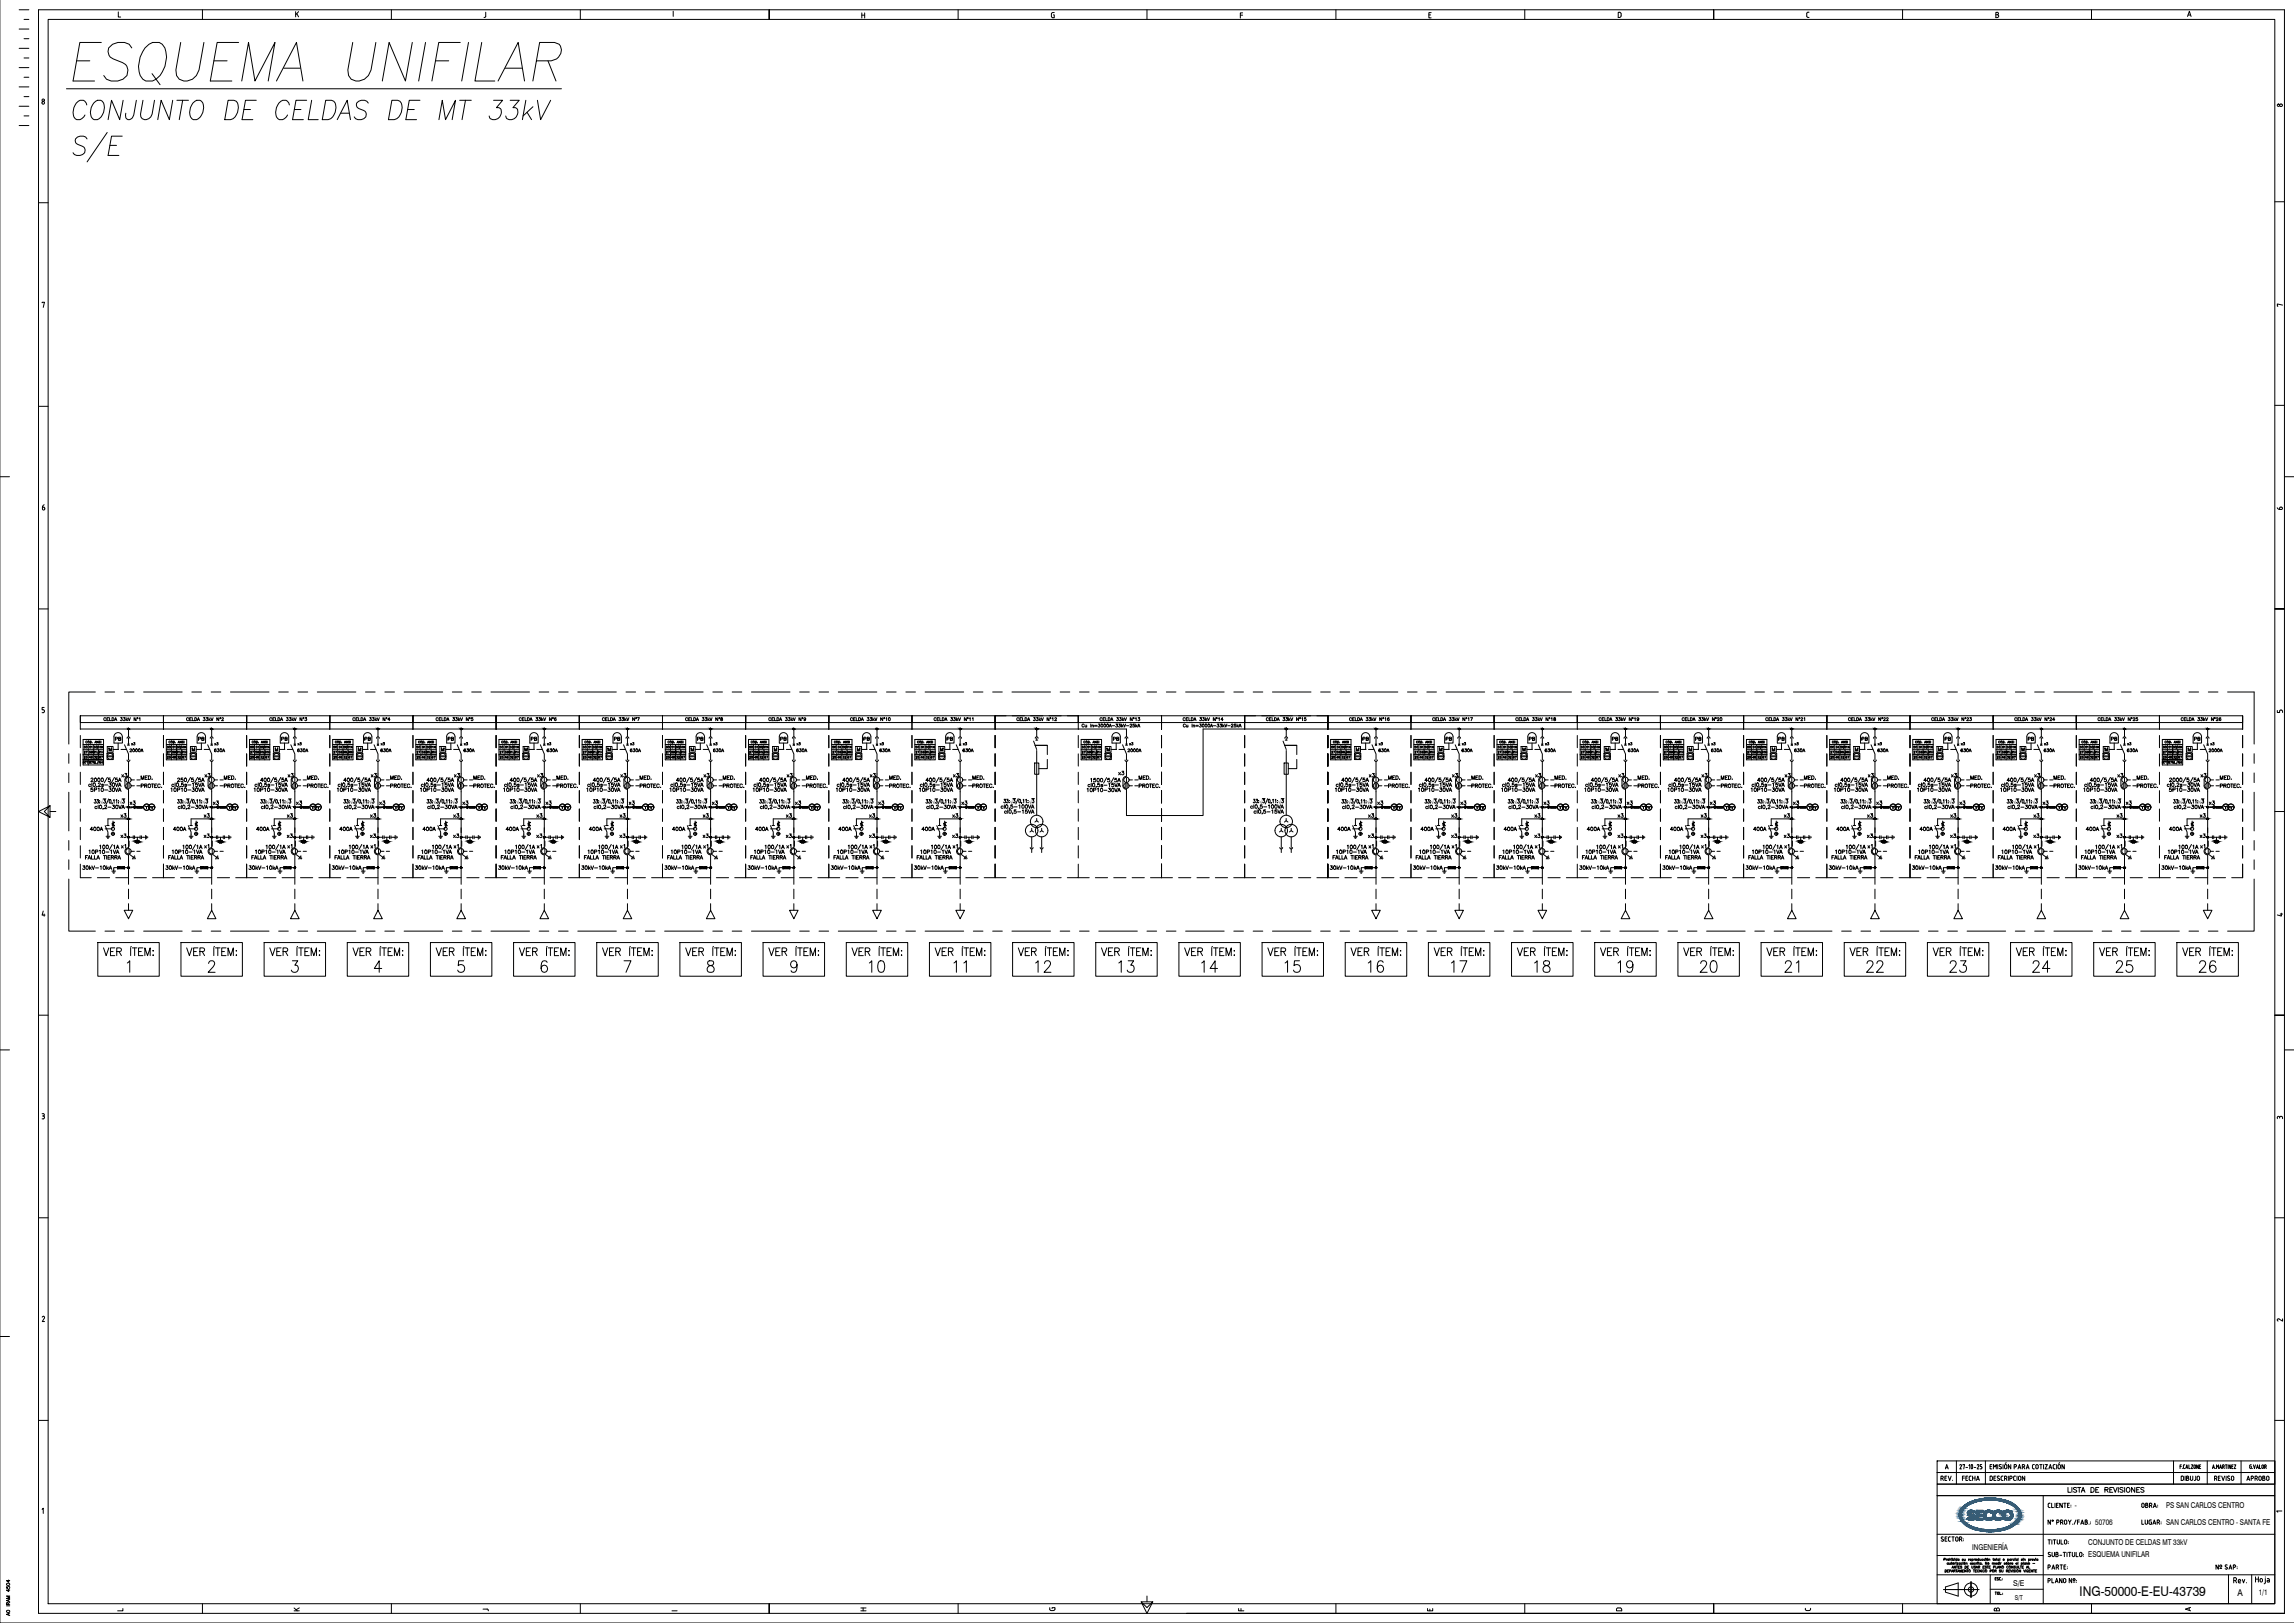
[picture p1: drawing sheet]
<svg xmlns="http://www.w3.org/2000/svg" width="1189mm" height="841mm" viewBox="0 0 1189 841" stroke-linecap="round" stroke-linejoin="round" font-family="sans-serif">
<defs><g id="words">
<text font-size="7" x="1078" y="827">ING-50000-E-EU-43739</text>
<text font-size="6.2" x="21" y="266">6</text>
<text font-size="5.7" x="1071" y="774">LISTA DE REVISIONES</text>
<g font-size="5.3">
<text x="579" y="403">x3</text>
<text x="46" y="432">400A</text>
<text x="89" y="432">400A</text>
<text x="132" y="432">400A</text>
<text x="175" y="432">400A</text>
<text x="218" y="432">400A</text>
<text x="261" y="432">400A</text>
<text x="304" y="432">400A</text>
<text x="347" y="432">400A</text>
<text x="391" y="432">400A</text>
<text x="434" y="432">400A</text>
<text x="477" y="432">400A</text>
<text x="693" y="432">400A</text>
<text x="736" y="432">400A</text>
<text x="779" y="432">400A</text>
<text x="822" y="432">400A</text>
<text x="865" y="432">400A</text>
<text x="908" y="432">400A</text>
<text x="951" y="432">400A</text>
<text x="994" y="432">400A</text>
<text x="1037" y="432">400A</text>
<text x="1080" y="432">400A</text>
<text x="1123" y="432">400A</text>
<text x="42" y="452">30kV-10kA</text>
<text x="85" y="452">30kV-10kA</text>
<text x="128" y="452">30kV-10kA</text>
<text x="171" y="452">30kV-10kA</text>
<text x="214" y="452">30kV-10kA</text>
<text x="258" y="452">30kV-10kA</text>
<text x="301" y="452">30kV-10kA</text>
<text x="344" y="452">30kV-10kA</text>
<text x="387" y="452">30kV-10kA</text>
<text x="430" y="452">30kV-10kA</text>
<text x="473" y="452">30kV-10kA</text>
<text x="688" y="452">30kV-10kA</text>
<text x="775" y="452">30kV-10kA</text>
<text x="818" y="452">30kV-10kA</text>
<text x="861" y="452">30kV-10kA</text>
<text x="904" y="452">30kV-10kA</text>
<text x="990" y="452">30kV-10kA</text>
<text x="1033" y="452">30kV-10kA</text>
<text x="1076" y="452">30kV-10kA</text>
<text x="1119" y="452">30kV-10kA</text>
<text x="1005" y="768">REV.</text>
<text x="1016" y="768">FECHA</text>
<text x="1129" y="768">DIBUJO</text>
<text x="1163" y="768">APROBO</text>
</g>
<g font-size="4.9">
<text x="59" y="385">PB</text>
<text x="102" y="385">PB</text>
<text x="145" y="385">PB</text>
<text x="188" y="385">PB</text>
<text x="231" y="385">PB</text>
<text x="274" y="385">PB</text>
<text x="318" y="385">PB</text>
<text x="361" y="385">PB</text>
<text x="404" y="385">PB</text>
<text x="447" y="385">PB</text>
<text x="490" y="385">PB</text>
<text x="576" y="385">PB</text>
<text x="705" y="385">PB</text>
<text x="749" y="385">PB</text>
<text x="792" y="385">PB</text>
<text x="835" y="385">PB</text>
<text x="878" y="385">PB</text>
<text x="921" y="385">PB</text>
<text x="964" y="385">PB</text>
<text x="1007" y="385">PB</text>
<text x="1050" y="385">PB</text>
<text x="1093" y="385">PB</text>
<text x="1136" y="385">PB</text>
<text x="66" y="391">2000A</text>
<text x="110" y="391">630A</text>
<text x="153" y="391">630A</text>
<text x="196" y="391">630A</text>
<text x="240" y="391">630A</text>
<text x="283" y="391">630A</text>
<text x="326" y="391">630A</text>
<text x="369" y="391">630A</text>
<text x="412" y="391">630A</text>
<text x="455" y="391">630A</text>
<text x="498" y="391">630A</text>
<text x="583" y="391">2000A</text>
<text x="714" y="391">630A</text>
<text x="757" y="391">630A</text>
<text x="800" y="391">630A</text>
<text x="843" y="391">630A</text>
<text x="886" y="391">630A</text>
<text x="929" y="391">630A</text>
<text x="972" y="391">630A</text>
<text x="1015" y="391">630A</text>
<text x="1058" y="391">630A</text>
<text x="1102" y="391">630A</text>
<text x="1144" y="391">2000A</text>
<text x="62" y="404">x3</text>
<text x="72" y="405">MED.</text>
<text x="105" y="404">x3</text>
<text x="115" y="405">MED.</text>
<text x="149" y="404">x3</text>
<text x="158" y="405">MED.</text>
<text x="192" y="404">x3</text>
<text x="201" y="405">MED.</text>
<text x="235" y="404">x3</text>
<text x="244" y="405">MED.</text>
<text x="278" y="404">x3</text>
<text x="288" y="405">MED.</text>
<text x="321" y="404">x3</text>
<text x="331" y="405">MED.</text>
<text x="364" y="404">x3</text>
<text x="374" y="405">MED.</text>
<text x="407" y="404">x3</text>
<text x="417" y="405">MED.</text>
<text x="450" y="404">x3</text>
<text x="460" y="405">MED.</text>
<text x="493" y="404">x3</text>
<text x="503" y="405">MED.</text>
<text x="589" y="405">MED.</text>
<text x="709" y="404">x3</text>
<text x="719" y="405">MED.</text>
<text x="752" y="404">x3</text>
<text x="762" y="405">MED.</text>
<text x="795" y="404">x3</text>
<text x="805" y="405">MED.</text>
<text x="838" y="404">x3</text>
<text x="848" y="405">MED.</text>
<text x="881" y="404">x3</text>
<text x="891" y="405">MED.</text>
<text x="924" y="404">x3</text>
<text x="934" y="405">MED.</text>
<text x="967" y="404">x3</text>
<text x="977" y="405">MED.</text>
<text x="1010" y="404">x3</text>
<text x="1021" y="405">MED.</text>
<text x="1053" y="404">x3</text>
<text x="1064" y="405">MED.</text>
<text x="1097" y="404">x3</text>
<text x="1107" y="405">MED.</text>
<text x="1140" y="404">x3</text>
<text x="1150" y="405">MED.</text>
<text x="72" y="409">PROTEC.</text>
<text x="115" y="409">PROTEC.</text>
<text x="158" y="409">PROTEC.</text>
<text x="201" y="409">PROTEC.</text>
<text x="244" y="409">PROTEC.</text>
<text x="288" y="409">PROTEC.</text>
<text x="331" y="409">PROTEC.</text>
<text x="374" y="409">PROTEC.</text>
<text x="417" y="409">PROTEC.</text>
<text x="460" y="409">PROTEC.</text>
<text x="503" y="409">PROTEC.</text>
<text x="589" y="409">PROTEC.</text>
<text x="719" y="409">PROTEC.</text>
<text x="762" y="409">PROTEC.</text>
<text x="805" y="409">PROTEC.</text>
<text x="848" y="409">PROTEC.</text>
<text x="891" y="409">PROTEC.</text>
<text x="934" y="409">PROTEC.</text>
<text x="977" y="409">PROTEC.</text>
<text x="1021" y="409">PROTEC.</text>
<text x="1064" y="409">PROTEC.</text>
<text x="1107" y="409">PROTEC.</text>
<text x="1150" y="409">PROTEC.</text>
<text x="67" y="418">x3</text>
<text x="110" y="418">x3</text>
<text x="153" y="418">x3</text>
<text x="196" y="418">x3</text>
<text x="239" y="418">x3</text>
<text x="282" y="418">x3</text>
<text x="325" y="418">x3</text>
<text x="368" y="418">x3</text>
<text x="411" y="418">x3</text>
<text x="454" y="418">x3</text>
<text x="497" y="418">x3</text>
<text x="713" y="418">x3</text>
<text x="756" y="418">x3</text>
<text x="799" y="418">x3</text>
<text x="842" y="418">x3</text>
<text x="885" y="418">x3</text>
<text x="929" y="418">x3</text>
<text x="972" y="418">x3</text>
<text x="1015" y="418">x3</text>
<text x="1058" y="418">x3</text>
<text x="1101" y="418">x3</text>
<text x="1144" y="418">x3</text>
<text x="62" y="425">x3</text>
<text x="105" y="425">x3</text>
<text x="148" y="425">x3</text>
<text x="191" y="425">x3</text>
<text x="234" y="425">x3</text>
<text x="277" y="425">x3</text>
<text x="320" y="425">x3</text>
<text x="363" y="425">x3</text>
<text x="407" y="425">x3</text>
<text x="450" y="425">x3</text>
<text x="493" y="425">x3</text>
<text x="708" y="425">x3</text>
<text x="751" y="425">x3</text>
<text x="794" y="425">x3</text>
<text x="837" y="425">x3</text>
<text x="881" y="425">x3</text>
<text x="924" y="425">x3</text>
<text x="967" y="425">x3</text>
<text x="1010" y="425">x3</text>
<text x="1053" y="425">x3</text>
<text x="1096" y="425">x3</text>
<text x="1139" y="425">x3</text>
<text x="62" y="435">x3</text>
<text x="105" y="435">x3</text>
<text x="148" y="435">x3</text>
<text x="191" y="435">x3</text>
<text x="234" y="435">x3</text>
<text x="277" y="435">x3</text>
<text x="320" y="435">x3</text>
<text x="363" y="435">x3</text>
<text x="407" y="435">x3</text>
<text x="450" y="435">x3</text>
<text x="493" y="435">x3</text>
<text x="708" y="435">x3</text>
<text x="751" y="435">x3</text>
<text x="794" y="435">x3</text>
<text x="837" y="435">x3</text>
<text x="881" y="435">x3</text>
<text x="924" y="435">x3</text>
<text x="967" y="435">x3</text>
<text x="1010" y="435">x3</text>
<text x="1053" y="435">x3</text>
<text x="1096" y="435">x3</text>
<text x="1139" y="435">x3</text>
<text x="62" y="441">x1</text>
<text x="105" y="441">x1</text>
<text x="148" y="441">x1</text>
<text x="191" y="441">x1</text>
<text x="234" y="441">x1</text>
<text x="278" y="441">x1</text>
<text x="321" y="441">x1</text>
<text x="364" y="441">x1</text>
<text x="407" y="441">x1</text>
<text x="450" y="441">x1</text>
<text x="493" y="441">x1</text>
<text x="708" y="441">x1</text>
<text x="752" y="441">x1</text>
<text x="795" y="441">x1</text>
<text x="838" y="441">x1</text>
<text x="881" y="441">x1</text>
<text x="924" y="441">x1</text>
<text x="967" y="441">x1</text>
<text x="1010" y="441">x1</text>
<text x="1053" y="441">x1</text>
<text x="1096" y="441">x1</text>
<text x="1139" y="441">x1</text>
<text x="1160" y="827">A</text>
<text x="152" y="836">K</text>
<text x="445" y="836">H</text>
<text x="837" y="836">D</text>
<text x="1033" y="836">B</text>
<text x="1132" y="836">A</text>
</g>
<g font-size="4.4">
<text x="1179" y="56">8</text>
<text x="1179" y="370">5</text>
<text x="67" y="387">x3</text>
<text x="110" y="387">x3</text>
<text x="153" y="387">x3</text>
<text x="196" y="387">x3</text>
<text x="240" y="387">x3</text>
<text x="283" y="387">x3</text>
<text x="326" y="387">x3</text>
<text x="369" y="387">x3</text>
<text x="412" y="387">x3</text>
<text x="455" y="387">x3</text>
<text x="498" y="387">x3</text>
<text x="585" y="387">x3</text>
<text x="714" y="387">x3</text>
<text x="757" y="387">x3</text>
<text x="800" y="387">x3</text>
<text x="843" y="387">x3</text>
<text x="886" y="387">x3</text>
<text x="929" y="387">x3</text>
<text x="972" y="387">x3</text>
<text x="1015" y="387">x3</text>
<text x="1059" y="387">x3</text>
<text x="1102" y="387">x3</text>
<text x="1145" y="387">x3</text>
<text x="1179" y="476">4</text>
<text x="1179" y="581">3</text>
<text x="60" y="836">L</text>
<text x="543" y="836">G</text>
<text x="641" y="836">F</text>
<text x="739" y="836">E</text>
<text x="935" y="836">C</text>
</g>
<g font-size="4.2">
<text x="1075" y="782">-</text>
<text x="1123" y="782">PS SAN CARLOS CENTRO</text>
<text x="1086" y="790">50706</text>
<text x="1123" y="790">SAN CARLOS CENTRO - SANTA FE</text>
<text x="1022" y="803">INGENIERÍA</text>
<text x="1082" y="801">CONJUNTO DE CELDAS MT 33kV</text>
<text x="1082" y="807">ESQUEMA UNIFILAR</text>
<text x="1043" y="822">S/E</text>
<text x="1171" y="827">1/1</text>
</g>
<g font-size="4">
<text x="1179" y="160">7</text>
<text x="46" y="389">51</text>
<text x="89" y="389">51</text>
<text x="132" y="389">51</text>
<text x="178" y="389" transform="rotate(-90 178 389)">51</text>
<text x="221" y="389" transform="rotate(-90 221 389)">51</text>
<text x="261" y="389">51</text>
<text x="304" y="389">51</text>
<text x="347" y="389">51</text>
<text x="390" y="389">51</text>
<text x="437" y="389" transform="rotate(-90 437 389)">51</text>
<text x="480" y="389" transform="rotate(-90 480 389)">51</text>
<text x="563" y="389">51</text>
<text x="695" y="389" transform="rotate(-90 695 389)">51</text>
<text x="738" y="389" transform="rotate(-90 738 389)">51</text>
<text x="778" y="389">51</text>
<text x="821" y="389">51</text>
<text x="864" y="389">51</text>
<text x="908" y="389">51</text>
<text x="954" y="389" transform="rotate(-90 954 389)">51</text>
<text x="994" y="389">51</text>
<text x="1037" y="389">51</text>
<text x="1080" y="389">51</text>
<text x="1123" y="389">51</text>
<text x="43" y="392">27</text>
<text x="45" y="392">59</text>
<text x="48" y="394">32</text>
<text x="50" y="392">81H</text>
<text x="50" y="394">67</text>
<text x="86" y="392">27</text>
<text x="89" y="392">59</text>
<text x="91" y="392">81L</text>
<text x="94" y="394">67</text>
<text x="129" y="392">27</text>
<text x="132" y="392">59</text>
<text x="134" y="394">32</text>
<text x="137" y="392">81H</text>
<text x="137" y="394">67</text>
<text x="172" y="392">27</text>
<text x="175" y="392">59</text>
<text x="177" y="394">32</text>
<text x="180" y="392">81H</text>
<text x="180" y="394">67</text>
<text x="215" y="392">27</text>
<text x="218" y="392">59</text>
<text x="220" y="394">32</text>
<text x="223" y="392">81H</text>
<text x="223" y="394">67</text>
<text x="258" y="392">27</text>
<text x="261" y="392">59</text>
<text x="264" y="394">32</text>
<text x="266" y="392">81H</text>
<text x="301" y="392">27</text>
<text x="304" y="392">59</text>
<text x="306" y="392">81L</text>
<text x="309" y="394">67</text>
<text x="344" y="392">27</text>
<text x="347" y="392">59</text>
<text x="349" y="392">81L</text>
<text x="352" y="394">67</text>
<text x="387" y="392">27</text>
<text x="390" y="392">59</text>
<text x="393" y="394">32</text>
<text x="395" y="392">81H</text>
<text x="395" y="394">67</text>
<text x="431" y="392">27</text>
<text x="433" y="392">59</text>
<text x="438" y="392">81H</text>
<text x="439" y="394">67</text>
<text x="474" y="392">27</text>
<text x="476" y="392">59</text>
<text x="479" y="394">32</text>
<text x="481" y="392">81H</text>
<text x="482" y="394">67</text>
<text x="560" y="392">27</text>
<text x="563" y="392">59</text>
<text x="567" y="392">81H</text>
<text x="568" y="394">67</text>
<text x="689" y="392">27</text>
<text x="692" y="392">59</text>
<text x="695" y="394">32</text>
<text x="697" y="392">81H</text>
<text x="697" y="394">67</text>
<text x="732" y="392">27</text>
<text x="735" y="392">59</text>
<text x="740" y="392">81H</text>
<text x="740" y="394">67</text>
<text x="775" y="392">27</text>
<text x="778" y="392">59</text>
<text x="780" y="392">81L</text>
<text x="783" y="394">67</text>
<text x="818" y="392">27</text>
<text x="821" y="392">59</text>
<text x="823" y="392">81L</text>
<text x="827" y="394">67</text>
<text x="861" y="392">27</text>
<text x="864" y="392">59</text>
<text x="869" y="392">81H</text>
<text x="870" y="394">67</text>
<text x="905" y="392">27</text>
<text x="907" y="392">59</text>
<text x="909" y="392">81L</text>
<text x="913" y="394">67</text>
<text x="948" y="392">27</text>
<text x="950" y="392">59</text>
<text x="955" y="392">81H</text>
<text x="956" y="394">67</text>
<text x="991" y="392">27</text>
<text x="993" y="392">59</text>
<text x="998" y="392">81H</text>
<text x="999" y="394">67</text>
<text x="1034" y="392">27</text>
<text x="1036" y="392">59</text>
<text x="1041" y="392">81H</text>
<text x="1042" y="394">67</text>
<text x="1077" y="392">27</text>
<text x="1080" y="392">59</text>
<text x="1082" y="392">81L</text>
<text x="1085" y="394">67</text>
<text x="1120" y="392">27</text>
<text x="1123" y="392">59</text>
<text x="1128" y="392">81H</text>
<text x="1128" y="394">67</text>
<text x="42" y="397">87T</text>
<text x="1120" y="397">87T</text>
<text x="1179" y="686">2</text>
<text x="249" y="836">J</text>
</g>
<g font-size="3.5">
<text x="68" y="409" transform="rotate(-90 68 409)">II</text>
<text x="111" y="409" transform="rotate(-90 111 409)">II</text>
<text x="155" y="409" transform="rotate(-90 155 409)">II</text>
<text x="198" y="409" transform="rotate(-90 198 409)">II</text>
<text x="241" y="409" transform="rotate(-90 241 409)">II</text>
<text x="284" y="409" transform="rotate(-90 284 409)">II</text>
<text x="327" y="409" transform="rotate(-90 327 409)">II</text>
<text x="370" y="409" transform="rotate(-90 370 409)">II</text>
<text x="413" y="409" transform="rotate(-90 413 409)">II</text>
<text x="456" y="409" transform="rotate(-90 456 409)">II</text>
<text x="499" y="409" transform="rotate(-90 499 409)">II</text>
<text x="585" y="409" transform="rotate(-90 585 409)">II</text>
<text x="715" y="409" transform="rotate(-90 715 409)">II</text>
<text x="758" y="409" transform="rotate(-90 758 409)">II</text>
<text x="801" y="409" transform="rotate(-90 801 409)">II</text>
<text x="844" y="409" transform="rotate(-90 844 409)">II</text>
<text x="887" y="409" transform="rotate(-90 887 409)">II</text>
<text x="930" y="409" transform="rotate(-90 930 409)">II</text>
<text x="973" y="409" transform="rotate(-90 973 409)">II</text>
<text x="1016" y="409" transform="rotate(-90 1016 409)">II</text>
<text x="1059" y="409" transform="rotate(-90 1059 409)">II</text>
<text x="1102" y="409" transform="rotate(-90 1102 409)">II</text>
<text x="1146" y="409" transform="rotate(-90 1146 409)">II</text>
<text x="1179" y="785">1</text>
<text x="1044" y="829">S/T</text>
</g>
<g font-size="2.8">
<text x="52" y="417">√</text>
<text x="62" y="417">√</text>
<text x="95" y="417">√</text>
<text x="105" y="417">√</text>
<text x="138" y="417">√</text>
<text x="148" y="417">√</text>
<text x="181" y="417">√</text>
<text x="191" y="417">√</text>
<text x="224" y="417">√</text>
<text x="234" y="417">√</text>
<text x="268" y="417">√</text>
<text x="277" y="417">√</text>
<text x="311" y="417">√</text>
<text x="320" y="417">√</text>
<text x="354" y="417">√</text>
<text x="364" y="417">√</text>
<text x="397" y="417">√</text>
<text x="407" y="417">√</text>
<text x="440" y="417">√</text>
<text x="450" y="417">√</text>
<text x="483" y="417">√</text>
<text x="493" y="417">√</text>
<text x="523" y="416">√</text>
<text x="533" y="416">√</text>
<text x="653" y="416">√</text>
<text x="662" y="416">√</text>
<text x="699" y="417">√</text>
<text x="708" y="417">√</text>
<text x="742" y="417">√</text>
<text x="751" y="417">√</text>
<text x="785" y="417">√</text>
<text x="795" y="417">√</text>
<text x="828" y="417">√</text>
<text x="838" y="417">√</text>
<text x="871" y="417">√</text>
<text x="881" y="417">√</text>
<text x="914" y="417">√</text>
<text x="924" y="417">√</text>
<text x="957" y="417">√</text>
<text x="967" y="417">√</text>
<text x="1000" y="417">√</text>
<text x="1010" y="417">√</text>
<text x="1043" y="417">√</text>
<text x="1053" y="417">√</text>
<text x="1086" y="417">√</text>
<text x="1096" y="417">√</text>
<text x="1130" y="417">√</text>
<text x="1139" y="417">√</text>
</g>
<text font-size="2.6" x="347" y="836">I</text>
</g></defs>
<!-- layer: 0E_MULTIFILARES -->
<g fill="none" stroke="#000" stroke-width=".52">
<path d="M40 32h7M53 22h-12l-3 20h11M68 25a7 7 0 0 0-12 0 4 4 0 0 0 3 6l6 2a5 5 0 0 1 1 6 5 5 0 0 1-5 3h-3l-3-1-1-2M75 25a6 6 0 0 1 10 0 14 14 0 0 1-6 17h-3a11 11 0 0 1-2-15zM79 38l4 6M94 22l-3 14v3a6 6 0 0 0 7 3 6 6 0 0 0 5-6l3-14M111 32h7M124 22h-11l-4 20h11M147 35h9M183 22l-3 14 1 3a6 6 0 0 0 6 3 6 6 0 0 0 5-6l3-14M214 22l-4 20-8-20-4 20M221 22l-4 20"/>
<path d="M226 32h7M239 22h-12l-3 20M243 22l-4 20M250 22l-4 20h10M262 35h8M278 32h8a5 5 0 0 0 4-9l-3-1h-7l-4 20M284 32l4 10M34 46h257M45 54l-1-2a4 4 0 0 0-6 4 5 5 0 0 0 2 6 4 4 0 0 0 4-2M49 53a2.9 2.9 0 0 1 5 0 7 7 0 0 1-4 9h-1a6 6 0 0 1 0-9zM64 52l-2 10-4-10-2 10M71 52l-2 8a2.9 2.9 0 0 1-3 2l-1-1v-2"/>
<path d="M74 52l-1 9a3 3 0 0 0 3 1 3 3 0 0 0 3-3l1-7M90 52l-2 10-5-10-1 10M92 52h6M95 52l-2 10M100 53a3 3 0 0 1 5 0 7 7 0 0 1-3 9h-2a6 6 0 0 1 0-9zM118 52h3a5 5 0 0 1 1 9l-3 1h-3zM125 42l4-20 3 20 11-20-4 20M126 57h4M133 52h-6l-2 10h6M143 42l11-20 3 20M150 54l-1-2a4 4 0 0 0-6 4 5 5 0 0 0 2 6 4 4 0 0 0 4-2M153 57h3"/>
<path d="M159 52h-6l-1 10h5M162 52l-2 10h5M169 52h3a5 5 0 0 1 0 9l-2 1h-3zM177 59h4M191 53a3 3 0 0 0-4-1 3 3 0 0 0-2 2v2l4 2a2.6 2.6 0 0 1 1 3 2.6 2.6 0 0 1-3 1h-2l-1-1M203 52h3a5 5 0 0 1 1 9l-3 1h-3zM211 57h4M218 52h-6l-2 10h6M238 52h6M241 52l-2 10M256 52h4l-3 4h2a4 4 0 0 1 0 5 4 4 0 0 1-5 0v-1M258 42l11-20 3 20"/>
<path d="M264 52h5l-3 4h1a4 4 0 0 1 0 5 4 4 0 0 1-5 0v-1M273 52l-2 10M273 58l2 4M276 55l-5 5M279 52l1 10 5-10M45 72a3 3 0 0 0-3-1 3 3 0 0 0-3 2l1 1 3 2a3 3 0 0 1-1 5 3 3 0 0 1-4-2M56 69l-11 15M57 75h3M63 71h-5l-2 10h6M175 62l5-10 2 10M227 62l2-10 2 10 5-10-2 10M42 378h542v4"/>
<path d="M67 378v4M110 378v4M153 378v4M196 378v4M239 378v4M282 378v4M325 378v4M368 378v4M411 378v4M455 378v4M498 378v4M537 378v4"/>
<path d="M667 378v4M713 378v4M756 378v4M799 378v4M842 378v4M886 378v4M929 378v4M972 378v4M1015 378v4M1058 378v4M1101 378v4M1144 378v4"/>
<path d="M1162 378h-539v45h-39v-13M55 390h4v4h-4zM56 387h3v3h-3zM56 392h3M59 388h2M61 385v3M63 388h3M65 386l2 5v3M66 394a.7 .7 0 0 0 1 1 .7 .7 0 0 0 0-1M66 383a.7 .7 0 0 1 1-1 .7 .7 0 0 1 0 1M67 395v6M99 390h3v4h-3z"/>
<path d="M99 387h3v3h-3zM99 392h3M102 388h3M104 385v3M106 388h3M108 386l2 5v3M109 394a.7 .7 0 0 0 1 1 .7 .7 0 0 0 0-1M109 383a.7 .7 0 0 1 1-1 .7 .7 0 0 1 0 1M110 395v6M142 390h3v4h-3zM142 387h3v3h-3zM142 392h3"/>
<path d="M145 388h3M147 385v3M149 388h3M151 386l2 5v3M152 394a.7 .7 0 0 0 1 1 .7 .7 0 0 0 1-1M152 383a.7 .7 0 0 1 1-1 .7 .7 0 0 1 1 1M153 395v6M185 390h3v4h-3zM185 387h3v3h-3zM185 392h3M188 388h3M191 385v3"/>
<path d="M192 388h3M194 386l2 5v3M195 394a.7 .7 0 0 0 1 1 .7 .7 0 0 0 1-1M195 383a.7 .7 0 0 1 1-1 .7 .7 0 0 1 1 1M196 395v6M228 390h3v4h-3zM228 387h3v3h-3zM228 392h3M231 388h3M234 385v3M235 388h3M237 386l2 5v3"/>
<path d="M238 394a.7 .7 0 0 0 1 1 .7 .7 0 0 0 1-1M238 383a.7 .7 0 0 1 1-1 .7 .7 0 0 1 1 1M239 395v6M271 390h3v4h-3zM271 387h3v3h-3zM271 392h3M274 388h3M277 385v3M278 388h3M280 386l2 5v3M281 394a.7 .7 0 0 0 1 1 .7 .7 0 0 0 1-1M281 383a.7 .7 0 0 1 1-1 .7 .7 0 0 1 1 1"/>
<path d="M282 395v6M314 390h3v4h-3zM314 387h3v3h-3zM314 392h3M317 388h3M320 385v3M321 388h3M323 386l2 5v3M324 394a.7 .7 0 0 0 1 1 .7 .7 0 0 0 1-1M324 383a.7 .7 0 0 1 1-1 .7 .7 0 0 1 1 1M325 395v6M357 390h3v4h-3z"/>
<path d="M357 387h3v3h-3zM357 392h3M360 388h3M363 385v3M364 388h3M366 386l2 5v3M368 394a.7 .7 0 0 0 0 1 .7 .7 0 0 0 1-1M368 383a.7 .7 0 0 1 0-1 .7 .7 0 0 1 1 1M368 395v6M400 390h4v4h-4zM400 387h3v3h-3zM400 392h3"/>
<path d="M403 388h3M406 385v3M408 388h2M409 386l2 5v3M411 394a.7 .7 0 0 0 0 1 .7 .7 0 0 0 1-1M411 383a.7 .7 0 0 1 0-1 .7 .7 0 0 1 1 1M411 395v6M443 390h4v4h-4zM443 387h4v3h-4zM443 392h4M447 388h2M449 385v3"/>
<path d="M451 388h2M452 386l3 5v3M454 394a.7 .7 0 0 0 0 1 .7 .7 0 0 0 1-1M454 383a.7 .7 0 0 1 0-1 .7 .7 0 0 1 1 1M455 395v6M486 390h4v4h-4zM487 387h3v3h-3zM487 392h3M490 388h2M492 385v3M494 388h3M496 386l2 5v3"/>
<path d="M497 394a.7 .7 0 0 0 1 1 .7 .7 0 0 0 0-1M497 383a.7 .7 0 0 1 1-1 .7 .7 0 0 1 0 1M498 395v6M536 395h2v6h-2zM537 383a.7 .7 0 0 1 0-1 .7 .7 0 0 1 1 1M537 383v1M537 389v33M573 390h3v4h-3zM573 387h3v3h-3zM573 392h3M576 388h3M578 385v3"/>
<path d="M580 388h3M582 386l2 5v3M583 394a.7 .7 0 0 0 1 1 .7 .7 0 0 0 1-1M583 383a.7 .7 0 0 1 1-1 .7 .7 0 0 1 1 1M584 395v6M665 395h3v6h-3zM666 383a.7 .7 0 0 1 1-1 .7 .7 0 0 1 0 1M667 383v1M667 389v33M702 390h3v4h-3zM702 387h3v3h-3zM702 392h3"/>
<path d="M705 388h3M708 385v3M709 388h3M711 386l2 5v3M712 394a.7 .7 0 0 0 1 1 .7 .7 0 0 0 1-1M712 383a.7 .7 0 0 1 1-1 .7 .7 0 0 1 1 1M713 395v6M745 390h3v4h-3zM745 387h3v3h-3zM745 392h3M748 388h3M751 385v3"/>
<path d="M752 388h3M754 386l2 5v3M755 394a.7 .7 0 0 0 1 1 .7 .7 0 0 0 1-1M755 383a.7 .7 0 0 1 1-1 .7 .7 0 0 1 1 1M756 395v6M788 390h3v4h-3zM788 387h3v3h-3zM788 392h3M791 388h3M794 385v3M795 388h3M797 386l2 5v3"/>
<path d="M799 394a.7 .7 0 0 0 0 1 .7 .7 0 0 0 1-1M799 383a.7 .7 0 0 1 0-1 .7 .7 0 0 1 1 1M799 395v6M831 390h4v4h-4zM831 387h3v3h-3zM831 392h3M834 388h3M837 385v3M839 388h2M840 386l2 5v3M842 394a.7 .7 0 0 0 0 1 .7 .7 0 0 0 1-1M842 383a.7 .7 0 0 1 0-1 .7 .7 0 0 1 1 1"/>
<path d="M842 395v6M874 390h4v4h-4zM874 387h3v3h-3zM875 392h3M877 388h3M880 385v3M882 388h2M883 386l3 5v3M885 394a.7 .7 0 0 0 0 1 .7 .7 0 0 0 1-1M885 383a.7 .7 0 0 1 0-1 .7 .7 0 0 1 1 1M886 395v6M917 390h4v4h-4z"/>
<path d="M918 387h3v3h-3zM918 392h3M921 388h2M923 385v3M925 388h3M927 386l2 5v3M928 394a.7 .7 0 0 0 1 1 .7 .7 0 0 0 0-1M928 383a.7 .7 0 0 1 1-1 .7 .7 0 0 1 0 1M929 395v6M961 390h3v4h-3zM961 387h3v3h-3zM961 392h3"/>
<path d="M964 388h3M966 385v3M968 388h3M970 386l2 5v3M971 394a.7 .7 0 0 0 1 1 .7 .7 0 0 0 0-1M971 383a.7 .7 0 0 1 1-1 .7 .7 0 0 1 0 1M972 395v6M1004 390h3v4h-3zM1004 387h3v3h-3zM1004 392h3M1007 388h3M1009 385v3"/>
<path d="M1011 388h3M1013 386l2 5v3M1014 394a.7 .7 0 0 0 1 1 .7 .7 0 0 0 1-1M1014 383a.7 .7 0 0 1 1-1 .7 .7 0 0 1 1 1M1015 395v6M1047 390h3v4h-3zM1047 387h3v3h-3zM1047 392h3M1050 388h3M1053 385v3M1054 388h3M1056 386l2 5v3"/>
<path d="M1057 394a.7 .7 0 0 0 1 1 .7 .7 0 0 0 1-1M1057 383a.7 .7 0 0 1 1-1 .7 .7 0 0 1 1 1M1058 395v6M1090 390h3v4h-3zM1090 387h3v3h-3zM1090 392h3M1093 388h3M1096 385v3M1097 388h3M1099 386l2 5v3M1100 394a.7 .7 0 0 0 1 1 .7 .7 0 0 0 1-1M1100 383a.7 .7 0 0 1 1-1 .7 .7 0 0 1 1 1"/>
<path d="M1101 395v6M1133 390h3v4h-3zM1133 387h3v3h-3zM1133 392h3M1136 388h3M1139 385v3M1140 388h3M1142 386l2 5v3M1143 394a.7 .7 0 0 0 1 1 .7 .7 0 0 0 1-1M1143 383a.7 .7 0 0 1 1-1 .7 .7 0 0 1 1 1M1144 395v6M67 410v29"/>
<path d="M68 404h2M68 407h2M71 418h3v1h-3zM72 418h2M75 418h1v1M77 418h-1M78 418h2M79 418v1M110 410v29M111 404h2M111 407h2M114 418h3v1h-3z"/>
<path d="M115 418h2M118 418h1v1M120 418h-1M121 418h2M122 418v1M153 410v29M154 404h2M154 407h2M157 418h3v1h-3zM159 418h2M161 418h1v1M163 418h-1"/>
<path d="M164 418h2M165 418v1M196 410v29M197 404h2M197 407h2M200 418h3v1h-3zM202 418h2M204 418h1v1M206 418h-1M207 418h2M208 418v1M239 410v29"/>
<path d="M240 404h2M240 407h2M243 418h3v1h-3zM245 418h2M247 418h1v1M249 418h-1M250 418h2M251 418v1M282 410v29M283 404h2M283 407h2M286 418h3v1h-3z"/>
<path d="M288 418h2M291 418v1M292 418h-1M294 418h1M294 418v1M325 410v29M327 404h1M327 407h1M330 418h2v1h-2zM331 418h2M334 418h1v1M335 418h.1"/>
<path d="M337 418h1M337 418v1M368 410v29M370 404h1M370 407h1M373 418h2v1h-2zM374 418h2M377 418h1v1M378 418h.1M380 418h1M381 418v1M411 410v29"/>
<path d="M413 404h1M413 407h1M416 418h3v1h-3zM417 418h2M420 418h1v1M422 418h-1M423 418h1M424 418v1M455 410v29M456 404h2M456 407h2M459 418h3v1h-3z"/>
<path d="M460 418h2M463 418h1v1M465 418h-1M466 418h2M467 418v1M498 410v29M499 404h2M499 407h2M502 418h3v1h-3zM503 418h2M506 418h1v1M508 418h-1"/>
<path d="M509 418h2M510 418v1M585 404h2M585 407h2M713 410v29M714 404h2M714 407h2M717 418h3v1h-3zM719 418h2M722 418v1M723 418h-1M725 418h1"/>
<path d="M725 418v1M756 410v29M758 404h1M758 407h1M761 418h2v1h-2zM762 418h2M765 418h1v1M766 418h.1M768 418h1h-1v1M799 410v29M801 404h1M801 407h1"/>
<path d="M804 418h3v1h-3zM805 418h2M808 418h1v1M809 418h.1M811 418h1M812 418v1M842 410v29M844 404h1M844 407h1M847 418h3v1h-3zM848 418h2M851 418h1v1"/>
<path d="M853 418h-1M854 418h1M855 418v1M886 410v29M887 404h2M887 407h2M890 418h3v1h-3zM891 418h2M894 418h1v1M896 418h-1M897 418h2M898 418v1"/>
<path d="M929 410v29M930 404h2M930 407h2M933 418h3v1h-3zM934 418h2M937 418h1v1M939 418h-1M940 418h2M941 418v1M972 410v29M973 404h2M973 407h2"/>
<path d="M976 418h3v1h-3zM977 418h2M980 418h1v1M982 418h-1M983 418h2M984 418v1M1015 410v29M1016 404h2M1016 407h2M1019 418h3v1h-3zM1021 418h2M1023 418h1v1"/>
<path d="M1025 418h-1M1026 418h2M1027 418v1M1058 410v29M1059 404h2M1059 407h2M1062 418h3v1h-3zM1064 418h2M1066 418h1v1M1068 418h-1M1069 418h2M1070 418v1"/>
<path d="M1101 410v29M1102 404h2M1102 407h2M1105 418h3v1h-3zM1107 418h2M1110 418v1M1111 418h-1M1112 418h2h-1v1v-1zM1144 410v29M1145 404h2M1145 407h2M1148 418h3v1h-3z"/>
<path d="M1150 418h2M1153 418v1M1154 418h-1M1156 418h1M1156 418v1M54 429h4v1M58 432h1M58 429a.7 .7 0 0 1 1 0 .7 .7 0 0 1 0 1h-1M59 425v4M59 431v2M59 426l-1 1h1h-1l1 1M67 439a1.8 1.8 0 0 0-2 2 1.8 1.8 0 0 0 2 2v15"/>
<path d="M67 424h-11v4M67 434h2M67 440v3l2 1v1M69 433v2M70 433v2M70 434h3M71 436l1 1M71 434v1M72 436l-1 1M73 433v2M73 434h1M98 429h3"/>
<path d="M101 432h2M101 429a1 1 0 0 1 2 0 .7 .7 0 0 1-1 1h-1M101 429v1M102 425v4M102 431v2M102 426l-1 1h1h-1l1 1M110 439a1.8 1.8 0 0 0-2 2 1.8 1.8 0 0 0 2 2v15M110 424h-11v4M110 434h2M110 440v3l2 1v1M112 433v2M113 433v2"/>
<path d="M113 434h3M114 436l1 1M114 434v1M115 436l-1 1M116 433v2M116 434h1M141 429h3v1M144 432h2M144 429h1a.7 .7 0 0 1 1 0 .7 .7 0 0 1-1 1h-1M145 425v4M145 431v2M145 426l-1 1h1h-1l1 1"/>
<path d="M153 439a1.8 1.8 0 0 0-2 2 1.8 1.8 0 0 0 2 2v15M153 424h-11v4M153 434h2M153 440v3l2 1v1M155 433v2M156 433v2M156 434h3M157 436l1 1M157 434v1M158 436l-1 1M159 433v2M159 434h2"/>
<path d="M184 429h3M187 432h2M187 429h1a.8 .8 0 0 1 0 1 .8 .8 0 0 1-1 0M187 429v1M188 425v4M188 431v2M188 426l-1 1h1h-1l1 1M196 439a1.8 1.8 0 0 0-2 2 1.8 1.8 0 0 0 2 2v15M196 424h-11v4M196 434h2M196 440v3l2 1v1M198 433v2"/>
<path d="M199 433v2M199 434h3M200 436l1 1M200 434v1M201 436l-1 1M202 433v2M203 433v2M203 434h1M227 429h3v1M230 432h2M230 429h1a.8 .8 0 0 1 1 1 1 1 0 0 1-2 0M231 425v4"/>
<path d="M231 431v2M231 426l-1 1h1h-1l1 1M239 439a1.8 1.8 0 0 0-2 2 1.8 1.8 0 0 0 2 2v15M239 424h-11v4M239 434h2M239 440v3l3 1-1 1M241 433v2M242 433v2M242 434h3M243 436l1 1M244 434v1M244 436l-1 1"/>
<path d="M245 433v2M246 433v2M246 434h1M270 429h3M273 429h1a.8 .8 0 0 1 1 1 1 1 0 0 1-2 0M273 429v1M273 432h2M274 425v4M274 431v2M274 426v1h1h-1v1M282 439a1.8 1.8 0 0 0-2 2 1.8 1.8 0 0 0 2 2v15M282 424h-11v4"/>
<path d="M282 434h3M282 440v3l3 1-1 1M285 433v2M285 434h3M286 436l1 1M287 434v1M287 436l-1 1M288 433v2M289 433v2M289 434h1M313 429h4l-1 1M316 432h2"/>
<path d="M316 429h1a.7 .7 0 0 1 1 0 .7 .7 0 0 1 0 1h-2M317 425v4M317 431v2M318 426l-1 1h1h-1l1 1M325 439a1.8 1.8 0 0 0-2 2 1.8 1.8 0 0 0 2 2v15M325 424h-10v4M325 434h3M326 440v3l2 1-1 1M328 433v2M328 434h3M329 436l1 1M330 434v1"/>
<path d="M330 436l-1 1M331 433v2M332 433v2M332 434h1M356 429h4M359 429v1M359 432h2M359 429h1a.7 .7 0 0 1 1 0 .7 .7 0 0 1 0 1h-2M360 425v4M360 431v2M361 426l-1 1h1h-1l1 1M368 439a1.8 1.8 0 0 0-2 2 1.8 1.8 0 0 0 2 2v15"/>
<path d="M368 424h-10v4M368 434h3M369 440v3l2 1-1 1M371 433v2M371 434h3M372 436l1 1M373 434v1M373 436l-1 1M374 433v2M375 433v2M375 434h1M399 429h4v1"/>
<path d="M403 432h1M403 429a.7 .7 0 0 1 1 0 .7 .7 0 0 1 0 1h-1M403 425v4M403 431v2M404 426l-1 1h1h-1l1 1M411 439a1.8 1.8 0 0 0-1 2 1.8 1.8 0 0 0 1 2v15M411 424h-10v4M411 434h3M412 440v3l2 1-1 1M414 433v2M415 433v2M415 434h2"/>
<path d="M415 436l2 1M416 434v1M417 436l-2 1M417 433v2M418 433v2M418 434h1M442 429h4M446 432h1M446 429a.7 .7 0 0 1 1 0 .7 .7 0 0 1 0 1h-1M446 429v1M446 425v4M446 431v2"/>
<path d="M447 426l-1 1h1h-1l1 1M454 439a1.8 1.8 0 0 0-1 2 1.8 1.8 0 0 0 1 2M455 424h-11v4M455 434h2M455 440v3l2 1-1 1M457 433v2M458 433v2M458 434h3M458 436l2 1M459 434v1M460 436l-2 1M461 433v2"/>
<path d="M461 434h1M485 429h4v1M489 432h1M489 429a.7 .7 0 0 1 1 0 .7 .7 0 0 1 0 1h-1M490 425v4M490 431v2M490 426l-1 1h1h-1l1 1M498 439a1.8 1.8 0 0 0-2 2 1.8 1.8 0 0 0 2 2v15M498 424h-11v4M498 434h2M498 440v3l2 1v1M500 433v2"/>
<path d="M501 433v2M501 434h3M502 436l1 1M502 434v1M503 436l-1 1M504 433v2M504 434h1M534 431l1-1 1 1M534 439a.7 .7 0 0 0 1 1 .7 .7 0 0 0 0-1M535 429v1M535 434v5M535 440v2"/>
<path d="M536 426l1-1 1 1M537 424v1M539 431l1-1 1 1M539 439a.7 .7 0 0 0 1 1 .7 .7 0 0 0 1-1M540 429v1M540 434v5M540 440v2M663 431l1-1 1 1M663 439a.7 .7 0 0 0 1 1 .7 .7 0 0 0 1-1M664 429v1M664 434v5M664 440v2"/>
<path d="M666 426l1-1v1M667 424v1M668 431l1-1 1 1M668 439a.7 .7 0 0 0 1 1 .7 .7 0 0 0 1-1M669 429v1M669 434v5M669 440v2M701 429h3M704 429v1M704 432h2M704 429h1a.7 .7 0 0 1 1 0 .7 .7 0 0 1-1 1h-1M705 425v4"/>
<path d="M705 431v2M705 426v1h1h-1v1M713 439a1.8 1.8 0 0 0-2 2 1.8 1.8 0 0 0 2 2M713 424h-11v4M713 434h3M713 440v3l3 1-1 1M716 433v2M716 434h3M717 436l1 1M718 434v1M718 436l-1 1M719 433v2"/>
<path d="M720 433v2M720 434h1M744 429h4l-1 1M747 432h2M747 429h1a.7 .7 0 0 1 1 0 .7 .7 0 0 1-1 1h-1M748 425v4M748 431v2M749 426l-1 1h1h-1l1 1M756 439a1.8 1.8 0 0 0-2 2 1.8 1.8 0 0 0 2 2v15M756 424h-10v4M756 434h3M757 440v3l2 1-1 1"/>
<path d="M759 433v2M759 434h3M760 436l1 1M761 434v1M761 436l-1 1M762 433v2M763 433v2M763 434h1M787 429h4M790 432h2M790 429h1a.7 .7 0 0 1 1 0 .7 .7 0 0 1-1 1h-1M790 429v1"/>
<path d="M791 425v4M791 431v2M792 426l-1 1h1h-1l1 1M799 439a1.8 1.8 0 0 0-2 2 1.8 1.8 0 0 0 2 2M799 424h-10v4M799 434h3M800 440v3l2 1-1 1M802 433v2M802 434h3M803 436l1 1M804 434v1M804 436l-1 1"/>
<path d="M805 433v2M806 433v2M806 434h1M830 429h4v1M834 432h1M834 429a.7 .7 0 0 1 1 0 .7 .7 0 0 1-1 1M834 425v4M834 431v2M835 426l-1 1h1h-1l1 1M842 439a1.8 1.8 0 0 0-1 2 1.8 1.8 0 0 0 1 2v15M842 424h-10v4M842 434h3"/>
<path d="M843 440v3l2 1-1 1M845 433v2M846 433v2M846 434h2M846 436l2 1M847 434v1M848 436l-2 1M848 433v2M849 433v2M849 434h1M873 429h4M877 432h1"/>
<path d="M877 429h1a.8 .8 0 0 1 0 1 .8 .8 0 0 1-1 0M877 429v1M877 425v4M877 431v2M878 426l-1 1h1h-1l1 1M885 439a1.8 1.8 0 0 0-1 2 1.8 1.8 0 0 0 1 2M886 424h-11v4M886 434h2M886 440v3l2 1-1 1M888 433v2M889 433v2M889 434h3"/>
<path d="M889 436l2 1M890 434v1M891 436l-2 1M892 433v2M892 434h1M917 429h3v1M920 429h1a.8 .8 0 0 1 0 1 .8 .8 0 0 1-1 0M920 432h1M921 425v4M921 431v2M921 426l-1 1h1h-1l1 1M929 439a1.8 1.8 0 0 0-2 2 1.8 1.8 0 0 0 2 2v15"/>
<path d="M929 424h-11v4M929 434h2M929 440v3l2 1v1M931 433v2M932 433v2M932 434h3M933 436l1 1M933 434v1M934 436l-1 1M935 433v2M935 434h1M960 429h3"/>
<path d="M963 429v1M963 432h1M963 429a1 1 0 0 1 2 0 .7 .7 0 0 1-1 1h-1M964 425v4M964 431v2M964 426l-1 1h1h-1l1 1M972 439a1.8 1.8 0 0 0-2 2 1.8 1.8 0 0 0 2 2v15M972 424h-11v4M972 434h2M972 440v3l2 1v1M974 433v2M975 433v2"/>
<path d="M975 434h3M976 436l1 1M976 434v1M977 436l-1 1M978 433v2M978 434h2M1003 429h3v1M1006 432h2M1006 429h1a.7 .7 0 0 1 1 0 .7 .7 0 0 1-1 1h-1M1007 425v4M1007 431v2M1007 426l-1 1h1h-1l1 1"/>
<path d="M1015 439a1.8 1.8 0 0 0-2 2 1.8 1.8 0 0 0 2 2v15M1015 424h-11v4M1015 434h2M1015 440v3l2 1v1M1017 433v2M1018 433v2M1018 434h3M1019 436l1 1M1019 434v1M1020 436l-1 1M1021 433v2M1022 433v2"/>
<path d="M1022 434h1M1046 429h3M1049 429v1M1049 432h2M1049 429h1a.7 .7 0 0 1 1 0 .7 .7 0 0 1-1 1h-1M1050 425v4M1050 431v2M1050 426l-1 1h1h-1l1 1M1058 439a1.8 1.8 0 0 0-2 2 1.8 1.8 0 0 0 2 2v15M1058 424h-11v4M1058 434h2M1058 440v3l3 1-1 1"/>
<path d="M1060 433v2M1061 433v2M1061 434h3M1062 436l1 1M1062 434v1M1063 436l-1 1M1064 433v2M1065 433v2M1065 434h1M1089 429h3v1M1092 432h2M1092 429h1a.7 .7 0 0 1 1 0 .7 .7 0 0 1-1 1h-1"/>
<path d="M1093 425v4M1093 431v2M1093 426l-1 1h2h-2l1 1M1101 439a1.8 1.8 0 0 0-2 2 1.8 1.8 0 0 0 2 2v15M1101 424h-11v4M1101 434h2M1101 440v3l3 1-1 1M1103 433v2M1104 433v2M1104 434h3M1105 436l1 1M1106 434v1"/>
<path d="M1106 436l-1 1M1107 433v2M1108 433v2M1108 434h1M1132 429h3M1135 432h2M1135 429v1M1136 429h-1M1136 429a.7 .7 0 0 1 1 0 .7 .7 0 0 1-1 1h-1M1136 425v4M1136 431v2M1136 426v1h1h-1v1"/>
<path d="M1144 439a1.8 1.8 0 0 0-2 2 1.8 1.8 0 0 0 2 2M1144 424h-11v4M1144 434h3M1144 440v3l3 1-1 1M1147 433v2M1147 434h3M1148 436l1 1M1149 434v1M1149 436l-1 1M1150 433v2M1151 433v2M1151 434h1"/>
<path d="M61 449v1h4v-1h-4l4 1M65 450h2M65 449l-4 1M68 441h2M70 443l-1 1M70 444l-1 1M70 445h.1M71 441h2M104 449v1h4v-1h-4l4 1M108 450h2M108 449l-4 1M111 441h2"/>
<path d="M113 443l-1 1M113 444l-1 1M113 445h.1M114 441h2M147 449v1h4v-1h-4l4 1M151 450h2M151 449l-4 1M154 441h2M156 443l-1 1M156 444l-1 1M156 445h.1M157 441h2"/>
<path d="M190 450h-2M190 449v1h4v-1h-4l4 1M194 450h2M194 449l-4 1M197 441h2M199 443l-1 1M199 444v1M200 445h-1M200 441h2M233 450h-2M233 449v1h4v-1h-4l4 1M237 450h2"/>
<path d="M237 449l-4 1M240 441h2M242 443v1M242 444v1M243 445h-1M243 441h2M276 449v1h4v-1h-4l4 1M280 450h2M280 449l-4 1M283 441h2M285 443v1M285 444v1"/>
<path d="M286 445h-1M286 441h2M320 449v1h3v-1h-3l3 1M323 450h2M323 449l-3 1M327 441h1M328 443v1M329 444l-1 1M329 445h.1M329 441h2M363 449v1h3v-1h-3l3 1M366 450h2"/>
<path d="M366 449l-3 1M370 441h1M371 443v1M372 444l-1 1M372 445h.1M373 441h1M406 449v1h3v-1h-3l3 1M409 450h2M409 449l-3 1M413 441h1M415 443l-1 1M415 444l-1 1"/>
<path d="M415 445h.1M416 441h1M449 450h-2M449 449v1h3v-1h-3l3 1M452 450h3M452 449l-3 1M455 443v15M456 441h2M458 443l-1 1M458 444l-1 1M458 445h.1M459 441h2"/>
<path d="M492 449v1h4v-1h-4l4 1M496 450h2M496 449l-4 1M499 441h2M501 443l-1 1M501 444l-1 1M501 445h.1M502 441h2M707 450h-2M707 449v1h4v-1h-4l4 1M711 450h2M711 449l-4 1"/>
<path d="M713 443v15M714 441h2M716 443v1M716 444v1M717 445h-1M717 441h2M751 450h-2M751 449v1h3v-1h-3l3 1M754 450h2M754 449l-3 1M758 441h1M759 443v1"/>
<path d="M760 444l-1 1M760 445h.1M761 441h1M794 449v1h3v-1h-3l3 1M797 450h2M797 449l-3 1M799 443v15M801 441h1M802 443v1M803 444l-1 1M803 445h.1M804 441h1"/>
<path d="M837 449v1h3v-1h-3l3 1M840 450h2M840 449l-3 1M844 441h1M846 443l-1 1M846 444l-1 1M846 445h.1M847 441h1M880 449v1h3v-1h-3l3 1M883 450h3M883 449l-3 1M886 443v15"/>
<path d="M887 441h2M889 443l-1 1M889 444l-1 1M889 445h.1M890 441h2M923 450h-2M923 449v1h4v-1h-4l4 1M927 450h2M927 449l-4 1M930 441h2M932 443l-1 1M932 444l-1 1"/>
<path d="M932 445h.1M933 441h2M966 450h-2M966 449v1h4v-1h-4l4 1M970 450h2M970 449l-4 1M973 441h2M975 443l-1 1M975 444l-1 1M975 445h.1M976 441h2M1009 449v1h4v-1h-4l4 1"/>
<path d="M1013 450h2M1013 449l-4 1M1016 441h2M1018 443l-1 1M1018 444l-1 1M1018 445h.1M1019 441h2M1052 449v1h4v-1h-4l4 1M1056 450h2M1056 449l-4 1M1059 441h2M1061 443v1"/>
<path d="M1061 444v1M1062 445h-1M1062 441h2M1095 449v1h4v-1h-4l4 1M1099 450h2M1099 449l-4 1M1102 441h2M1104 443v1M1104 444v1M1105 445h-1M1105 441h2M1138 449v1h4v-1h-4l4 1"/>
<path d="M1142 450h2M1142 449l-4 1M1144 443v15M1145 441h2M1147 443v1M1147 444v1M1148 445h-1M1148 441h2M67 461v5M67 468v4M110 461v5M110 468v4"/>
<path d="M153 461v5M153 468v4M196 461v5M196 468v4M239 461v5M239 468v4M282 461v5M282 468v4M325 461v5M325 468v4M368 461v5M368 468v4"/>
<path d="M411 461v5M411 468v4M455 461v5M455 468v4M498 461v5M498 468v4M713 461v5M713 468v4M756 461v5M756 468v4M799 461v5M799 468v4"/>
<path d="M842 461v5M842 468v4M886 461v5M886 468v4M929 461v5M929 468v4M972 461v5M972 468v4M1015 461v5M1015 468v4M1058 461v5M1058 468v4"/>
<path d="M1101 461v5M1101 468v4M1144 461v5M1144 468v4"/>
<circle cx="57" cy="392" r="1.5"/>
<circle cx="100" cy="392" r="1.5"/>
<circle cx="143" cy="392" r="1.5"/>
<circle cx="186" cy="392" r="1.5"/>
<circle cx="229" cy="392" r="1.5"/>
<circle cx="273" cy="392" r="1.5"/>
<circle cx="316" cy="392" r="1.5"/>
<circle cx="359" cy="392" r="1.5"/>
<circle cx="402" cy="392" r="1.5"/>
<circle cx="445" cy="392" r="1.5"/>
<circle cx="488" cy="392" r="1.5"/>
<circle cx="574" cy="392" r="1.5"/>
<circle cx="704" cy="392" r="1.5"/>
<circle cx="747" cy="392" r="1.5"/>
<circle cx="790" cy="392" r="1.5"/>
<circle cx="833" cy="392" r="1.5"/>
<circle cx="876" cy="392" r="1.5"/>
<circle cx="919" cy="392" r="1.5"/>
<circle cx="962" cy="392" r="1.5"/>
<circle cx="1005" cy="392" r="1.5"/>
<circle cx="1048" cy="392" r="1.5"/>
<circle cx="1092" cy="392" r="1.5"/>
<circle cx="1135" cy="392" r="1.5"/>
<circle cx="59" cy="432" r=".8"/>
<circle cx="59" cy="426" r=".2"/>
<circle cx="59" cy="428" r=".2"/>
<circle cx="71" cy="436" r=".8"/>
<circle cx="102" cy="432" r=".8"/>
<circle cx="102" cy="428" r=".2"/>
<circle cx="102" cy="426" r=".2"/>
<circle cx="114" cy="436" r=".8"/>
<circle cx="145" cy="432" r=".8"/>
<circle cx="145" cy="428" r=".2"/>
<circle cx="145" cy="426" r=".2"/>
<circle cx="157" cy="436" r=".8"/>
<circle cx="188" cy="432" r=".8"/>
<circle cx="188" cy="428" r=".2"/>
<circle cx="188" cy="426" r=".2"/>
<circle cx="200" cy="436" r=".8"/>
<circle cx="231" cy="432" r=".8"/>
<circle cx="231" cy="428" r=".2"/>
<circle cx="231" cy="426" r=".2"/>
<circle cx="244" cy="436" r=".8"/>
<circle cx="274" cy="432" r=".8"/>
<circle cx="275" cy="428" r=".2"/>
<circle cx="275" cy="426" r=".2"/>
<circle cx="287" cy="436" r=".8"/>
<circle cx="317" cy="432" r=".8"/>
<circle cx="318" cy="426" r=".2"/>
<circle cx="318" cy="428" r=".2"/>
<circle cx="330" cy="436" r=".8"/>
<circle cx="360" cy="432" r=".8"/>
<circle cx="361" cy="428" r=".2"/>
<circle cx="361" cy="426" r=".2"/>
<circle cx="373" cy="436" r=".8"/>
<circle cx="403" cy="432" r=".8"/>
<circle cx="404" cy="428" r=".2"/>
<circle cx="404" cy="426" r=".2"/>
<circle cx="416" cy="436" r=".8"/>
<circle cx="446" cy="432" r=".8"/>
<circle cx="447" cy="428" r=".2"/>
<circle cx="447" cy="426" r=".2"/>
<circle cx="459" cy="436" r=".8"/>
<circle cx="490" cy="432" r=".8"/>
<circle cx="490" cy="428" r=".2"/>
<circle cx="490" cy="426" r=".2"/>
<circle cx="502" cy="436" r=".8"/>
<circle cx="535" cy="430" r="3"/>
<circle cx="537" cy="426" r="3"/>
<circle cx="540" cy="430" r="3"/>
<circle cx="664" cy="430" r="3"/>
<circle cx="667" cy="426" r="3"/>
<circle cx="669" cy="430" r="3"/>
<circle cx="705" cy="432" r=".8"/>
<circle cx="706" cy="428" r=".2"/>
<circle cx="706" cy="426" r=".2"/>
<circle cx="718" cy="436" r=".8"/>
<circle cx="748" cy="432" r=".8"/>
<circle cx="749" cy="426" r=".2"/>
<circle cx="749" cy="428" r=".2"/>
<circle cx="761" cy="436" r=".8"/>
<circle cx="791" cy="432" r=".8"/>
<circle cx="792" cy="426" r=".2"/>
<circle cx="792" cy="428" r=".2"/>
<circle cx="804" cy="436" r=".8"/>
<circle cx="834" cy="432" r=".8"/>
<circle cx="835" cy="426" r=".2"/>
<circle cx="835" cy="428" r=".2"/>
<circle cx="847" cy="436" r=".8"/>
<circle cx="877" cy="432" r=".8"/>
<circle cx="878" cy="428" r=".2"/>
<circle cx="878" cy="426" r=".2"/>
<circle cx="890" cy="436" r=".8"/>
<circle cx="921" cy="432" r=".8"/>
<circle cx="921" cy="428" r=".2"/>
<circle cx="921" cy="426" r=".2"/>
<circle cx="933" cy="436" r=".8"/>
<circle cx="964" cy="432" r=".8"/>
<circle cx="964" cy="428" r=".2"/>
<circle cx="964" cy="426" r=".2"/>
<circle cx="976" cy="436" r=".8"/>
<circle cx="1007" cy="432" r=".8"/>
<circle cx="1007" cy="428" r=".2"/>
<circle cx="1007" cy="426" r=".2"/>
<circle cx="1019" cy="436" r=".8"/>
<circle cx="1050" cy="432" r=".8"/>
<circle cx="1050" cy="428" r=".2"/>
<circle cx="1050" cy="426" r=".2"/>
<circle cx="1062" cy="436" r=".8"/>
<circle cx="1093" cy="432" r=".8"/>
<circle cx="1094" cy="428" r=".2"/>
<circle cx="1094" cy="426" r=".2"/>
<circle cx="1106" cy="436" r=".8"/>
<circle cx="1136" cy="432" r=".8"/>
<circle cx="1137" cy="428" r=".2"/>
<circle cx="1137" cy="426" r=".2"/>
<circle cx="1149" cy="436" r=".8"/>
</g>
<!-- layer: 0E_Z_TEXTOS -->
<g fill="none" stroke="#000" stroke-width=".52">
<path d="M49 359h-13v27M54 359h5M64 359h5M74 359h20M99 359h5M109 359h5M119 359h20M144 359h5M154 359h5M164 359h20M189 359h5M199 359h5"/>
<path d="M209 359h20M234 359h5M244 359h5M254 359h20M279 359h5M289 359h5M299 359h20M324 359h5M334 359h5M344 359h20M369 359h5M379 359h5"/>
<path d="M389 359h20M414 359h5M424 359h5M434 359h20M459 359h5M469 359h5M479 359h20M504 359h5M514 359h5M524 359h20M549 359h5M559 359h5"/>
<path d="M569 359h20M594 359h5M604 359h5M614 359h20M639 359h5M649 359h5M659 359h20M684 359h5M694 359h5M704 359h20M729 359h5M739 359h5"/>
<path d="M749 359h20M774 359h5M784 359h5M794 359h20M819 359h5M829 359h5M839 359h20M864 359h5M874 359h5M884 359h20M909 359h5M919 359h5"/>
<path d="M929 359h20M954 359h5M964 359h5M974 359h20M999 359h5M1009 359h5M1019 359h20M1044 359h5M1054 359h5M1064 359h20M1089 359h5M1099 359h5"/>
<path d="M1109 359h20M1134 359h5M1144 359h5M1154 359h14v27M42 371v7M55 372a.7 .7 0 0 0-1 0 .7 .7 0 0 0 0 1 .7 .7 0 0 0 1 0M55 373h1M56 372h-1v1h1M57 372v1h1M58 372h1v1h-1zM59 373l1-1 1 1M60 373h.1"/>
<path d="M62 372h1v1h-1M64 372h1h-1l1 1h-1M65 372v1M66 373h.1M66 372l-1 1M66 372l1 1 1-1M70 372v1l-1-1v1M71 372h.1M72 372h1v1M85 371v7M98 372a.7 .7 0 0 0-1 0 .7 .7 0 0 0 0 1 .7 .7 0 0 0 1 0M98 373h1"/>
<path d="M99 372h-1v1h1M100 372v1h1M101 372h1v1h-1zM102 373l1-1v1M102 373h1M105 372h1v1h-1M107 372h1h-1l1 1h-1M108 372v1M109 373h.1M109 372l-1 1M109 372l1 1v-1M113 372v1l-1-1v1"/>
<path d="M114 372h.1M115 372h1l-1 1h1M128 371v7M141 372a.7 .7 0 0 0-1 0 .7 .7 0 0 0 0 1 .7 .7 0 0 0 1 0M141 373h1M142 372h-1v1h1M143 372v1h1M144 372h1v1h-1zM145 373l1-1 1 1M146 373h.1M148 372h1v1h-1M150 372h1h-1l1 1h-1"/>
<path d="M151 372v1M152 373h.1M152 372l-1 1M152 372l1 1 1-1M156 372v1l-1-1v1M157 372h.1M158 372h1h-1l1 1h-1M171 371v7M184 372a.7 .7 0 0 0-1 0 .7 .7 0 0 0 0 1 .7 .7 0 0 0 1 0M184 373h1M185 372h-1v1h1M186 372v1h1"/>
<path d="M187 372h1v1h-1zM188 373l1-1 1 1M189 373h.1M192 372v1h-1M193 372h1h-1l1 1h-1M194 372v1M195 373h.1M195 372l-1 1M195 372l1 1 1-1M200 372v1l-1-1v1M200 372h1M202 373h-1l1-1v1"/>
<path d="M214 371v7M227 372a.7 .7 0 0 0-1 0 .7 .7 0 0 0 0 1 .7 .7 0 0 0 1 0M228 373h.1M229 372h-1v1h1M229 372v1h1M230 372h1v1h-1zM232 373v-1l1 1M232 373h1M235 372h1h-1l1 1h-1M236 372h1v1h-1M238 372v1M238 373h.1"/>
<path d="M239 372v1l1-1M243 372v1l-1-1v1M243 372h1M245 372h-1v1l1-1v1h-1M257 371v7M270 372a.7 .7 0 0 0-1 0 .7 .7 0 0 0 0 1 .7 .7 0 0 0 1 0M271 373h.1M272 372h-1v1h1M272 372v1h1M273 372h1v1h-1zM275 373v-1l1 1M275 373h1"/>
<path d="M278 372h1h-1l1 1h-1M279 372h1v1h-1M281 372v1M281 373h.1M282 372v1l1-1M286 372v1l-1-1v1M286 372h1M288 372a.7 .7 0 0 0-1 1 .7 .7 0 0 0 1 0h-1M300 371v7M313 372a.7 .7 0 0 0-1 0 .7 .7 0 0 0 0 1 .7 .7 0 0 0 1 0M314 373h.1M315 372h-1v1h1"/>
<path d="M315 372v1h1M316 372h1v1h-1zM318 373v-1l1 1M318 373h1M321 372h1h-1l1 1h-1M322 372h1v1h-1M324 372v1M324 373h1M325 372v1l1-1M329 372v1l-1-1v1M329 372h1M330 372h1v1"/>
<path d="M343 371v7M356 372a.7 .7 0 0 0-1 0 .7 .7 0 0 0 0 1 .7 .7 0 0 0 1 0M357 373h.1M358 372h-1v1h1M358 372v1h1M360 372v1zM361 373v-1l1 1M361 373h1M364 372h1h-1l1 1h-1M365 372h1v1h-1M367 372v1M367 373h1"/>
<path d="M368 372l-1 1M368 372v1l1-1M372 372v1l-1-1v1M373 372h.1M374 372v1h-1l1-1zM386 371v7M400 372h-1a.7 .7 0 0 0 0 1 .7 .7 0 0 0 1 0M400 373h1M401 372h-1v1h1M401 372v1h1M403 372h1l-1 1zM404 373l1-1v1"/>
<path d="M404 373h1M407 372h1v1h-1M409 372v1h-1M410 372v1M410 373h1M411 372l-1 1M411 372l1 1v-1M415 372v1l-1-1v1M416 372h.1M418 372l-1 1v-1a.8 .8 0 0 1 1 1 .8 .8 0 0 1-1 0M430 371v7M442 372a.7 .7 0 0 0-1 0 .7 .7 0 0 0 0 1 .7 .7 0 0 0 1 0"/>
<path d="M442 373h1M443 372h-1v1h1M444 372v1h1M445 372h1v1h-1zM446 373l1-1v1M447 373h.1M449 372h1v1h-1M451 372h1h-1l1 1h-1M452 372v1M453 373h.1M453 372l-1 1M453 372l1 1 1-1"/>
<path d="M457 372v1l-1-1v1M458 372h.1M459 372h1v1M473 371v7M485 372a.7 .7 0 0 0-1 0 .7 .7 0 0 0 0 1 .7 .7 0 0 0 1 0M486 373h.1M487 372h-1v1h1M487 372v1h1M488 372h1v1h-1zM490 373v-1l1 1M490 373h1M493 372h1h-1l1 1h-1"/>
<path d="M494 372h1v1h-1M496 372v1M496 373h.1M497 372v1l1-1M501 372v1l-1-1v1M501 372h1M502 372h1v1M504 372v1M516 371v7v-7h5M525 371h6M528 372a.7 .7 0 0 0-1 0 .7 .7 0 0 0 0 1 .7 .7 0 0 0 1 0M529 373h.1"/>
<path d="M530 372h-1v1h1M530 372v1h1M531 372h1v1h-1zM533 373v-1l1 1M533 373h.1M534 371h6M536 372l1 1h-1M537 372h1h-1l1 1h-1M539 372v1M539 373h.1M540 372v1l1-1M544 371h6"/>
<path d="M544 372v1l-1-1v1M544 372h1M545 372h1v1M547 372h1l-1 1h1M553 371h6v7M562 376a.7 .7 0 0 0-1 0 .7 .7 0 0 0 1 0M562 376v1l1-1M563 376v1M565 375v2M566 376h1v1M566 376v1M567 376h2"/>
<path d="M569 375h1v1h-1M571 372a.7 .7 0 0 0-1 0 .7 .7 0 0 0 0 1 .7 .7 0 0 0 1 0M572 373h.1M573 372h-1v1h1M573 372v1h1M574 372h1v1h-1zM575 377v-2l1 2M575 376h1M576 373v-1l1 1M576 373h1M576 376h2M578 375h1v1h-1"/>
<path d="M579 372h1h-1l1 1h-1M580 375h1l-1 1h1h-1M580 372h1v1h-1M581 375v2M581 376l1 1M582 372v1M582 376h-1M582 373h.1M582 375l1 2v-2M583 372v1l1-1M584 376h1M586 376l1-1-1 2h1"/>
<path d="M587 372v1l-1-1v1M587 372h1M588 375h-1v1h1h-1M588 372h1v1M589 375v2M589 376v1M589 376h.1M590 377v-2l1 2M590 372h1h-1l1 1h-1M590 376h1M602 371v7M614 372a.7 .7 0 0 0-1 0 .7 .7 0 0 0 0 1 .7 .7 0 0 0 1 0"/>
<path d="M614 376v-1a.7 .7 0 0 0-1 1 .7 .7 0 0 0 1 0M615 373h.1M615 376v1l1-1M616 376v1M616 372h-1v1h1M616 372v1h1M617 372h1v1h-1zM618 375v2M618 376h1v1M618 376v1M619 373v-1l1 1M619 373h1"/>
<path d="M620 376h1M622 375h1l-1 1h1h-1M622 372h1h-1l1 1h-1M623 372h1v1h-1M625 372v1M625 373h.1M626 372v1l1-1M627 377l1-2v2M628 376h.1M629 376h1M630 372v1l-1-1v1M630 372h1"/>
<path d="M631 375h1l-1 1h1h-1M632 372v1M632 375h1v1h-1M634 375v2M634 373h-1v-1v1M634 376v1M634 376h.1M635 375v2l1-2M636 376h2M638 376l1-1-1 2h1M640 375v1M641 375v2"/>
<path d="M641 376l1 1M642 376h-1M642 377l1-2v2M642 376h1M651 371h-6v7M654 371h6M657 372a.7 .7 0 0 0-1 0 .7 .7 0 0 0 0 1 .7 .7 0 0 0 1 0M658 373h.1M659 372h-1v1h1M659 372v1h1M660 372h1v1h-1zM662 373v-1l1 1"/>
<path d="M662 373h1M663 371h7M665 372h1h-1l1 1h-1M666 372h1v1h-1M668 372v1M668 373h1M669 372l-1 1M669 372v1l1-1M673 372v1l-1-1v1M673 371h6M674 372h.1M675 372v1"/>
<path d="M677 372h-1v1l1-1v1h-1M682 371h6v7v-7M700 372a.7 .7 0 0 0-1 0 .7 .7 0 0 0 1 1M701 373h1M702 372h-1v1h1M702 372v1h1M704 372h1l-1 1zM705 373v-1l1 1M705 373h1M708 372h1h-1l1 1h-1M710 372v1h-1M711 372v1"/>
<path d="M711 373h1M712 372l-1 1M712 372l1 1v-1M716 372v1l-1-1v1M717 372h.1M718 372v1M720 372a.7 .7 0 0 0-1 1 .7 .7 0 0 0 1 0h-1M731 371v7M744 372h-1a.7 .7 0 0 0 0 1 .7 .7 0 0 0 1 0M744 373h1M745 372h-1v1h1M745 372v1h1"/>
<path d="M747 372h1l-1 1zM748 373l1-1v1M748 373h1M751 372h1v1h-1M753 372l1 1h-2M754 372v1M754 373h1M755 372l-1 1M755 372l1 1v-1M759 372v1l-1-1v1M760 372h.1M761 372v1"/>
<path d="M762 372h1l-1 1M774 371v7M787 372a.7 .7 0 0 0-1 0 .7 .7 0 0 0 0 1 .7 .7 0 0 0 1 0M787 373h1M788 372h-1v1h1M789 372v1M790 372h1v1h-1zM791 373l1-1v1M791 373h1M794 372h1v1h-1M796 372h1h-1l1 1h-1M797 372v1"/>
<path d="M797 373h1M798 372l-1 1M798 372l1 1v-1M802 372v1l-1-1v1M803 372h.1M804 372v1M805 372l1 1h-1l1-1zM817 371v7M830 372a.7 .7 0 0 0-1 0 .7 .7 0 0 0 0 1 .7 .7 0 0 0 1 0M830 373h1M831 372h-1v1h1M832 372v1h1"/>
<path d="M833 372h1v1h-1zM834 373l1-1v1M834 373h1M837 372h1v1h-1M839 372h1h-1l1 1h-1M840 372v1M841 373h.1M841 372l-1 1M841 372l1 1v-1M845 372v1l-1-1v1M846 372h.1M847 372v1"/>
<path d="M849 372l-1 1 1-1a.8 .8 0 0 1 0 1 .8 .8 0 0 1-1 0M861 371v7M873 372a.7 .7 0 0 0-1 0 .7 .7 0 0 0 0 1 .7 .7 0 0 0 1 0M873 373h1M874 372h-1v1h1M875 372v1h1M876 372h1v1h-1zM877 373l1-1 1 1M878 373h.1M880 372h1v1h-1M882 372h1h-1l1 1h-1M883 372v1"/>
<path d="M884 373h.1M884 372l-1 1M884 372l1 1 1-1M888 372v1l-1-1v1M889 372h.1M890 372h1l-1 1h1M904 371v7M916 372a.7 .7 0 0 0-1 0 .7 .7 0 0 0 0 1 .7 .7 0 0 0 1 0M917 373h.1M918 372h-1v1h1M918 372v1h1M919 372h1v1h-1z"/>
<path d="M921 373v-1l1 1M921 373h1M924 372h1h-1l1 1h-1M925 372h1v1h-1M927 372v1M927 373h.1M928 372v1l1-1M932 372v1l-1-1v1M932 372h1M933 372h1l-1 1h1M935 372v1M947 371v7"/>
<path d="M959 372a.7 .7 0 0 0-1 0 .7 .7 0 0 0 0 1 .7 .7 0 0 0 1 0M960 373h.1M961 372h-1v1h1M961 372v1h1M962 372h1v1h-1zM964 373v-1l1 1M964 373h.1M967 372h1h-1l1 1h-1M968 372h1v1h-1M970 372v1M970 373h.1M971 372v1l1-1"/>
<path d="M975 372v1l-1-1v1M975 372h1M976 372h1l-1 1h1M978 372h1l-1 1h1M990 371v7M1002 372a.7 .7 0 0 0-1 0 .7 .7 0 0 0 0 1 .7 .7 0 0 0 1 0M1003 373h.1M1004 372h-1v1h1M1004 372v1h1M1005 372h1v1h-1zM1007 373v-1l1 1M1007 373h1"/>
<path d="M1010 372h1h-1l1 1h-1M1011 372h1v1h-1M1013 372v1M1013 373h.1M1014 372v1l1-1M1018 372v1l-1-1v1M1018 372h1M1019 372h1l-1 1h1M1021 372h1h-1l1 1h-1M1033 371v7M1045 372a.7 .7 0 0 0-1 0 .7 .7 0 0 0 0 1 .7 .7 0 0 0 1 0M1046 373h.1"/>
<path d="M1047 372h-1v1h1M1047 372v1h1M1048 372h1v1h-1zM1050 373v-1l1 1M1050 373h1M1053 372h1h-1l1 1h-1M1054 372h1v1h-1M1056 372v1M1056 373h.1M1057 372v1l1-1M1061 372v1l-1-1v1M1061 372h1"/>
<path d="M1062 372h1l-1 1h1M1065 373h-1v-1v1M1076 371v7M1088 372a.7 .7 0 0 0-1 0 .7 .7 0 0 0 0 1 .7 .7 0 0 0 1 0M1089 373h.1M1090 372h-1v1h1M1090 372v1h1M1091 372h1v1h-1zM1093 373v-1l1 1M1093 373h1M1096 372h1h-1l1 1h-1M1097 372h1v1h-1"/>
<path d="M1099 372v1M1099 373h1M1100 372l-1 1M1100 372v1l1-1M1104 372v1l-1-1v1M1105 372h.1M1106 372l-1 1h1M1108 372h-1v1l1-1v1h-1M1119 371v7M1131 372a.7 .7 0 0 0-1 0 .7 .7 0 0 0 1 1M1132 373h1M1133 372h-1v1h1"/>
<path d="M1133 372v1h1M1135 372v1zM1136 373v-1l1 1M1136 373h1M1139 372h1h-1l1 1h-1M1141 372v1h-1M1142 372v1M1142 373h1M1143 372l-1 1M1143 372l1 1v-1M1147 372v1l-1-1v1M1148 372h.1"/>
<path d="M1149 372v1h1M1151 372a.7 .7 0 0 0-1 1 .7 .7 0 0 0 1 0h-1M1162 371v7M36 391v5M42 381v6M42 391v6M43 383h11v13h-11zM43 386h11M43 388h11M43 391h11M43 383h11M43 394h11"/>
<path d="M44 387v1v-1M45 395h1M45 384h-1l1 1M46 386v10M47 384v1zM48 386v8M49 395v1l-1-1v1M49 385l1-1v1M49 395v1h1M51 386l-1 2M51 384v1l-1-1v1M51 394l-1 2"/>
<path d="M51 387v1v-1M52 387v1M52 384h-1l1 1h-1M52 395v1l-1-1v1M52 384v1M52 395v1M53 395v1M53 387v1v-1v1M54 394h-11h11M56 389v-2l1 2 1-2v2M85 381v6M85 391v6"/>
<path d="M86 383h11v11h-11zM86 386h11M86 388h11M86 391h11M86 383h11M87 387v1v-1M88 384v1M89 386v8M90 384v1zM91 386v8M92 385l1-1v1M94 386l-1 2"/>
<path d="M94 384v1l-1-1v1M94 387v1v-1M95 387v1M95 384h-1l1 1h-1M95 384v1M96 387v1v-1v1M97 389v1M100 389v-2v2l1-2v2M128 381v6M128 391v6M129 383h11v11h-11zM129 386h11"/>
<path d="M129 388h11M129 391h11M129 383h11M130 387v1v-1M131 384v1M132 386v8M133 384v1zM135 386v8M135 385l1-1v1M137 386v2M137 384v1l-1-1v1M138 387h-1l1 1-1-1"/>
<path d="M138 387v1M138 384h-1l1 1h-1M139 384v1M140 387v1l-1-1v1M143 389v-2v2l1-2v2M171 381v6M171 391v6M172 383h11v11h-11zM172 386h11M172 388h11M172 391h11M172 383h11"/>
<path d="M173 387v1v-1M174 384v1M175 386v8M176 384h1l-1 1zM178 386v8M178 385l1-1v1M180 386v2M180 384v1v-1v1M181 387h-1l1 1-1-1M181 387v1M181 384v1M182 384v1"/>
<path d="M183 387v1l-1-1v1M186 389v-2v2l1-2v2M214 381v6M214 391v6M215 383h11v11h-11zM215 386h11M215 388h11M215 391h11M215 383h11M217 387h-1h1v1l-1-1M218 384h-1v1h1M218 386v8"/>
<path d="M219 384h1v1h-1zM221 386v8M222 385v-1v1M223 386v2M223 384v1v-1v1M224 387h-1l1 1-1-1M224 387v1M224 384v1M225 384v1M226 387v1l-1-1v1M229 389v-2l1 2v-2v2M257 381v6"/>
<path d="M257 391v6M259 383h10v11h-10zM259 386h10M259 388h10M259 391h10M259 383h10M260 387h-1l1 1-1-1M261 384h-1v1h1M261 386v8M262 384h1v1h-1zM264 386v8M265 385v-1v1"/>
<path d="M266 386v2M266 384v1v-1v1M267 387h-1h1v1l-1-1M267 387l1 1M267 384v1M268 384v1M268 390h1M269 387v1l-1-1v1M272 389v-2l1 2v-2v2M300 381v6M300 391v6M302 383h10v11h-10z"/>
<path d="M302 386h10M302 388h10M302 391h10M302 383h10M303 387h-1l1 1-1-1M304 384h-1v1h1M304 386v8M305 384h1v1h-1zM307 386v8M308 385v-1l1 1M309 386v2M310 384v1l-1-1v1"/>
<path d="M310 387h-1h1v1l-1-1M310 387l1 1M311 384h-1v1M311 384v1M312 387v1l-1-1v1M312 389v1M315 389v-2l1 2v-2v2M343 381v6M343 391v6M345 383h10v11h-10zM345 386h10M345 388h10"/>
<path d="M345 391h10M345 383h10M346 387h-1l1 1-1-1M347 384h-1v1h1M347 386v8M348 384h1v1h-1zM350 386v8M351 385v-1l1 1M353 386l-1 2M353 384v1l-1-1v1M353 387v1l-1-1M353 387l1 1"/>
<path d="M354 384h-1l1 1h-1M354 384v1M355 387v1l-1-1v1M355 389v1M358 389v-2l1 2v-2v2M386 381v6M386 391v6M388 383h10v11h-10zM388 386h10M388 388h10M388 391h10M388 383h10"/>
<path d="M389 387h-1h1v1l-1-1M390 384h-1v1h1M391 386v8M391 384h1v1h-1zM393 386v8M394 385v-1l1 1M396 386l-1 2M396 384v1l-1-1v1M396 387v1v-1M397 387v1M397 384h-1l1 1h-1M397 384v1"/>
<path d="M398 387v1l-1-1v1M401 389v-2l1 2 1-2v2M430 381v6M430 391v6M431 383h11v11h-11zM431 386h11M431 388h11M431 391h11M431 383h11M432 387v1l-1-1M433 384h-1l1 1M434 386v8"/>
<path d="M435 384v1zM436 386v8M437 385v-1l1 1M439 386l-1 2M439 384v1l-1-1v1M439 387v1v-1M440 387v1M440 384h-1l1 1h-1M440 384v1M441 387v1l-1-1v1M444 389v-2l1 2 1-2v2M473 381v6"/>
<path d="M473 391v6M474 383h11v11h-11zM474 386h11M474 388h11M474 391h11M474 383h11M475 387v1v-1M476 384h-1l1 1M477 386v8M478 384v1zM479 386v8M480 385l1-1v1"/>
<path d="M482 386l-1 2M482 384v1l-1-1v1M482 387v1v-1M483 387v1M483 384h-1l1 1h-1M483 384v1M484 387v1v-1v1M487 389v-2l1 2 1-2v2M516 381v6M516 391v6M559 381v6M559 391v6"/>
<path d="M560 383h11v11h-11zM560 386h11M560 388h11M560 391h11M560 383h11M561 387v1v-1M562 384v1M563 386v8M564 384v1zM566 386v8M566 385l1-1v1M568 386v2"/>
<path d="M568 384v1l-1-1v1M569 387h-1l1 1-1-1M569 387v1M569 384h-1l1 1h-1M570 384v1M570 387v1v-1v1M574 389v-2v2l1-2v2M602 381v6M602 391v6M645 381v6M645 391v6M688 381v6"/>
<path d="M688 391v6M690 383h10v11h-10zM690 386h10M690 388h10M690 391h10M690 383h10M691 387h-1l1 1-1-1M692 384h-1v1h1M692 386v8M693 384h1v1h-1zM695 386v8M696 385v-1v1"/>
<path d="M697 386v2M697 384v1v-1v1M698 387h-1h1v1l-1-1M698 387l1 1M698 384v1M699 384v1M700 387v1l-1-1v1M703 389v-2l1 2v-2v2M731 381v6M731 391v6M733 383h10v11h-10zM733 386h10"/>
<path d="M733 388h10M733 391h10M733 383h10M734 387h-1h1v1l-1-1M735 384h-1v1h1M735 386v8M736 384h1v1h-1zM738 386v8M739 385v-1l1 1M740 386v2M741 384v1l-1-1v1M741 387h-1h1v1l-1-1"/>
<path d="M741 387l1 1M742 384h-1v1M742 384v1M743 387v1l-1-1v1M746 389v-2l1 2v-2v2M774 381v6M774 391v6M776 383h10v11h-10zM776 386h10M776 388h10M776 391h10M776 383h10"/>
<path d="M777 387h-1h1v1l-1-1M778 384h-1v1h1M778 386v8M779 384h1v1h-1zM781 386v8M782 385v-1l1 1M784 386l-1 2M784 384v1l-1-1v1M784 387v1l-1-1M784 387l1 1M785 384h-1l1 1h-1M785 384v1"/>
<path d="M786 387v1l-1-1v1M789 389v-2l1 2v-2v2M817 381v6M817 391v6M819 383h10v11h-10zM819 386h10M819 388h10M819 391h10M819 383h10M820 387h-1h1v1l-1-1M821 384h-1v1h1M822 386v8"/>
<path d="M822 384h1v1h-1zM824 386v8M825 385v-1l1 1M827 386l-1 2M827 384v1l-1-1v1M827 387v1v-1M828 387v1M828 384h-1l1 1h-1M828 384v1M829 387v1l-1-1v1M829 389v1M832 389v-2l1 2 1-2v2"/>
<path d="M861 381v6M861 391v6M862 383h11v11h-11zM862 386h11M862 388h11M862 391h11M862 383h11M863 387v1l-1-1M864 384h-1l1 1M865 386v8M866 384v1zM867 386v8"/>
<path d="M868 385v-1l1 1M870 386l-1 2M870 384v1l-1-1v1M870 387v1v-1M871 387v1M871 384h-1l1 1h-1M871 384v1M872 387v1l-1-1v1M875 389v-2l1 2 1-2v2M904 381v6M904 391v6M905 383h11v11h-11z"/>
<path d="M905 386h11M905 388h11M905 391h11M905 383h11M906 387v1v-1M907 384h-1l1 1M908 386v8M909 384v1zM910 386v8M911 385l1-1v1M913 386l-1 2M913 384v1l-1-1v1"/>
<path d="M913 387v1v-1M914 387v1M914 384h-1l1 1h-1M914 384v1M915 387v1v-1v1M916 389v1M918 389v-2l1 2 1-2v2M947 381v6M947 391v6M948 383h11v11h-11zM948 386h11M948 388h11"/>
<path d="M948 391h11M948 383h11M949 387v1v-1M950 384v1M951 386v8M952 384v1zM953 386v8M954 385l1-1v1M956 386l-1 2M956 384v1l-1-1v1M956 387v1v-1M957 387v1"/>
<path d="M957 384h-1l1 1h-1M957 384v1M958 387v1v-1v1M962 389v-2v2l1-2v2M990 381v6M990 391v6M991 383h11v11h-11zM991 386h11M991 388h11M991 391h11M991 383h11M992 387v1v-1"/>
<path d="M993 384v1M994 386v8M995 384v1zM997 386v8M997 385l1-1v1M999 386v2M999 384v1l-1-1v1M1000 387h-1h1v1l-1-1M1000 387v1M1000 384h-1l1 1h-1M1001 384v1M1001 387v1v-1v1"/>
<path d="M1005 389v-2v2l1-2v2M1033 381v6M1033 391v6M1034 383h11v11h-11zM1034 386h11M1034 388h11M1034 391h11M1034 383h11M1035 387v1v-1M1037 384h-1v1h1M1037 386v8M1038 384h1l-1 1z"/>
<path d="M1040 386v8M1040 385l1-1v1M1042 386v2M1042 384v1l-1-1v1M1043 387h-1h1v1l-1-1M1043 387v1M1043 384v1M1044 384v1M1045 387v1l-1-1v1M1048 389v-2v2l1-2v2M1076 381v6M1076 391v6"/>
<path d="M1078 383h10v11h-10zM1078 386h10M1078 388h10M1078 391h10M1078 383h10M1079 387h-1h1v1l-1-1M1080 384h-1v1h1M1080 386v8M1081 384h1v1h-1zM1083 386v8M1084 385v-1v1M1085 386v2"/>
<path d="M1085 384v1v-1v1M1086 387h-1h1v1l-1-1M1086 387v1M1086 384v1M1087 384v1M1088 387v1l-1-1v1M1088 389v1M1091 389v-2v2l1-2v2M1119 381v6M1119 391v6M1121 383h10v13h-10zM1121 386h10"/>
<path d="M1121 388h10M1121 391h10M1121 383h10M1121 394h10M1122 387h-1h1v1l-1-1M1123 395h.1M1123 384h-1v1h1M1123 386v10M1124 384h1v1h-1zM1126 386v8M1127 395v1l-1-1v1M1127 385v-1v1"/>
<path d="M1127 395v1h1M1128 386v2M1128 384v1v-1v1M1128 394v2M1129 387h-1l1 1-1-1M1129 387l1 1M1129 395v1v-1v1M1130 384h-1l1 1h-1M1130 384v1M1130 395v1M1131 395v1M1131 387v1l-1-1v1"/>
<path d="M1131 394h-10h10M1134 389v-2l1 2v-2v2M1162 381v6M1162 391v6M1168 391v5M36 401v5M36 411v20M42 400v7M42 410v6M42 419v7M47 407a.6 .6 0 0 0-1 0 .7 .7 0 0 0 1 1v-1M47 404l1-1v1l-1 1h1"/>
<path d="M48 406v2M48 408h-1v1a.7 .7 0 0 1 1 0 .7 .7 0 0 1 0 1 .7 .7 0 0 1-1 0M49 409h1v-1h-1v2M49 414h1l-1 1 1 1h-1M50 418a.7 .7 0 0 0-1 1 .6 .6 0 0 0 1 0M50 407v1M50 414h1v1v1h-1M51 409v-1v2M51 417v2M51 406h1l-1 2h1M52 415h.1M52 416h.1"/>
<path d="M53 419h.1M53 414h2M54 407h-1h1h-1M54 414h1l-1 1 1 1h-1M54 418h1l-1 1h1M54 407h2M54 409h2M56 403l-2 3M56 418h2M56 414l-1 3M57 406h1h-1v1a.6 .6 0 0 1-1 0M57 408h1l-1 1a.6 .6 0 0 1 0 1 .6 .6 0 0 1-1 0"/>
<path d="M57 403h-1v1a.7 .7 0 0 1 1 0 .7 .7 0 0 1 0 1 .7 .7 0 0 1-1 0M58 416v1M58 417h1v1a.6 .6 0 0 1 0 1 .6 .6 0 0 1-1 0M59 415v-1v2M59 403l-1 3M60 406v2l1-2M60 408v2l1-2M60 415l1-1v2M61 403h-1v1a.7 .7 0 0 1 1 0 .7 .7 0 0 1 0 1 .7 .7 0 0 1-1 0M61 408l1-2 1 2M61 410l1-2 1 2M61 415h.1"/>
<path d="M61 416h.1M61 417l1 2 1-2M62 407h.1M62 410h.1M63 419l1-2v2M63 414h2M63 418h1M64 414v1v1M85 400v7M85 410v6M85 419v7M89 409v-1v2"/>
<path d="M90 407a.6 .6 0 0 0-1 0 .7 .7 0 0 0 1 1v-1M91 406v2M92 409h1v-1h-1v2M92 404v-1l1 1-1 1h1M92 414h1l-1 1 1 1h-1M93 407v1M93 414h1v1v1h-1M93 418h-1l1 1M94 409v-1v2M94 417v2M95 403h-1v1a.7 .7 0 0 1 1 0 .7 .7 0 0 1 0 1 .7 .7 0 0 1-1 0M95 415h.1"/>
<path d="M95 416h.1M95 406h-1a.7 .7 0 0 1 1 1 .7 .7 0 0 1 0 1 .7 .7 0 0 1-1-1M97 419h-1M97 414h1M97 407h-1h1h-1M97 414h1l-1 1 1 1h-1M97 407h2M97 409h2M97 418h1l-1 1h1M99 403l-2 3M99 418h2M99 414l-1 3"/>
<path d="M100 408h1l-1 1h1a.7 .7 0 0 1-1 1 .6 .6 0 0 1-1 0M100 406v2M100 403h-1v1a.7 .7 0 0 1 1 0 .7 .7 0 0 1 0 1 .7 .7 0 0 1-1 0M101 416v1M101 417h1v1a.6 .6 0 0 1 0 1 .6 .6 0 0 1-1 0M102 415v-1v2M102 406h-1v1a.7 .7 0 0 1 1-1 .7 .7 0 0 1 0 1 .7 .7 0 0 1-1 0M102 403l-1 3M103 406l1 2v-2M103 408l1 2v-2M103 415l1-1v2M104 403h-1v1a.7 .7 0 0 1 1 0 .7 .7 0 0 1 0 1 .7 .7 0 0 1-1 0"/>
<path d="M104 408l1-2 1 2M104 410l1-2 1 2M105 415h.1M105 416h.1M105 417v2l1-2M105 407h1M105 410h1M106 419l1-2 1 2M106 414h2M106 418h1M107 414h1l-1 1 1 1h-1M128 400v7"/>
<path d="M128 410v6M128 419v7M132 409v-1v2M133 407a.6 .6 0 0 0-1 0 .7 .7 0 0 0 1 1v-1M134 406v2M135 409h1v-1h-1v2M135 414h1v1v1h-1M136 404h-1l1-1v2M136 407v1M136 418a.6 .6 0 0 0 0 1M137 414v1v1h-1M137 409l1-1v2"/>
<path d="M137 417v2M138 415h.1M138 416h.1M138 406h-1a.7 .7 0 0 1 1 1 .7 .7 0 0 1-1 0M140 419h.1M140 414h1M140 407h-1h1h-1M140 414h1l-1 1 1 1h-1M140 418h1l-1 1h2M140 407h2M140 409h2M142 403l-2 3"/>
<path d="M142 418h2M143 414l-2 3M143 408h1l-1 1 1 1h-1M143 406v2M143 403h-1v1a.7 .7 0 0 1 1 0 .7 .7 0 0 1 0 1 .7 .7 0 0 1-1 0M144 416v1M145 417h1l-1 1a.6 .6 0 0 1 0 1 .6 .6 0 0 1-1 0M145 415v-1v2M145 406l-1 1a.7 .7 0 0 1 1-1 .7 .7 0 0 1 0 1 .7 .7 0 0 1-1 0M146 403l-2 3M146 406l1 2v-2M146 408l1 2v-2"/>
<path d="M146 415l1-1v2M147 403h-1v1a.7 .7 0 0 1 1 0 .7 .7 0 0 1 0 1 .7 .7 0 0 1-1 0M148 408v-2l1 2M148 410v-2l1 2M148 415h.1M148 416h.1M148 417v2l1-2M148 407h1M148 410h1M149 419l1-2 1 2M150 414h1M150 418h.1"/>
<path d="M150 414h1l-1 1 1 1h-1M171 400v7M171 410v6M171 419v7M175 409v-1v2M176 407v-1a.7 .7 0 0 0-1 1 .6 .6 0 0 0 1 0M177 406v2M178 409h1v-1h-1v2M178 414h1v1v1h-1M179 404h-1l1-1v2M180 407l-1 1M180 418h-1a.6 .6 0 0 0 0 1 .6 .6 0 0 0 1 0"/>
<path d="M180 414v1v1h-1M180 409l1-1v2M180 417v2M181 415h.1M181 416h.1M181 406h-1v1a.7 .7 0 0 1 1-1 .7 .7 0 0 1 0 1 .7 .7 0 0 1-1 0M183 419h.1M183 414h1M183 407h-1h1h-1M183 414h1v1v1h-1M184 418h1l-2 1h2M184 407h1"/>
<path d="M184 409h1M185 403l-2 3M185 418h2M186 414l-2 3M186 408h1l-1 1h1a.6 .6 0 0 1 0 1 .6 .6 0 0 1-1 0M186 406v2M186 403l-1 1a.7 .7 0 0 1 1 0 .7 .7 0 0 1 0 1 .7 .7 0 0 1-1 0M187 416v1M188 417h1l-1 1h1a.7 .7 0 0 1-1 1M188 415l1-1v2M189 406h-1v1a.7 .7 0 0 1 1-1 .7 .7 0 0 1-1 1 .7 .7 0 0 1-1 0M189 403l-2 3"/>
<path d="M189 406l1 2v-2M189 408l1 2v-2M189 415l1-1v2M190 403h-1v1a.7 .7 0 0 1 1 0 .7 .7 0 0 1 0 1 .7 .7 0 0 1-1 0M191 408v-2l1 2M191 410v-2l1 2M191 415h.1M191 416h.1M191 417l1 2v-2M191 407h1M191 410h1M192 419l1-2 1 2"/>
<path d="M193 414h1M193 418h1M193 414h1l-1 1 1 1h-1M214 400v7M214 410v6M214 419v7M218 409v-1v2M219 407v-1a.7 .7 0 0 0-1 1 .6 .6 0 0 0 1 0M220 406v2M221 409h1v-1h-1v2M221 414h1v1v1h-1M223 404h-2l1-1v2"/>
<path d="M223 407l-1 1M223 418h-1a.6 .6 0 0 0 0 1 .6 .6 0 0 0 1 0M223 414v1l1 1h-1M223 409l1-1v2M223 417v2M224 415h.1M224 416h.1M224 406h-1v1a.7 .7 0 0 1 1-1 .7 .7 0 0 1 0 1 .7 .7 0 0 1-1 0M226 419h.1M226 414h1M226 407h-1h1h-1M226 414h1v1v1h-1"/>
<path d="M227 407h1M227 409h1M227 418h1l-1 1h1M228 403l-2 3M228 418h2M229 414l-1 3M229 408h1l-1 1h1a.6 .6 0 0 1 0 1 .6 .6 0 0 1-1 0M229 406h1v2M230 403h-1v1a.7 .7 0 0 1 1 0 .7 .7 0 0 1-1 1 .7 .7 0 0 1-1 0M231 416l-1 1M231 417h1l-1 1h1a.6 .6 0 0 1 0 1 .6 .6 0 0 1-1 0M231 415l1-1v2"/>
<path d="M232 406h-1v1a.7 .7 0 0 1 1-1 .7 .7 0 0 1 0 1 .7 .7 0 0 1-1 0M232 403l-2 3M232 406l1 2 1-2M232 408l1 2 1-2M233 415v-1v2M233 403h-1v1a.7 .7 0 0 1 1 0 .7 .7 0 0 1 0 1 .7 .7 0 0 1-1 0M234 408v-2l1 2M234 410v-2l1 2M234 415h.1M234 416h.1M234 417l1 2v-2M234 407h1"/>
<path d="M234 410h1M236 419v-2l1 2M236 414h1M236 418h1M236 414h1l-1 1 1 1h-1M257 400v7M257 410v6M257 419v7M261 409v-1v2M263 407a1 1 0 0 0-2 0 .7 .7 0 0 0 1 1l1-1M263 406v2M264 409h1v-1h-1v2"/>
<path d="M264 414h1v1v1h-1M266 404h-2l1-1v2M266 407v1M266 418h-1a.6 .6 0 0 0 0 1 .6 .6 0 0 0 1 0M266 414h1l-1 1 1 1h-1M266 409l1-1v2M266 417v2M267 415h.1M267 416h.1M267 406l-1 1a.7 .7 0 0 1 1-1 .7 .7 0 0 1 0 1 .7 .7 0 0 1-1 0M269 419h.1M269 414h1"/>
<path d="M269 407h-1h1h-1M269 414h1v1v1h-1M270 407h1M270 409h1M270 418h1l-1 1h1M271 403l-1 3M271 418h2M272 414l-1 3M272 408h1v1a.6 .6 0 0 1 0 1 .6 .6 0 0 1-1 0M272 406h1v2M273 403h-1v1a.7 .7 0 0 1 1 0 .7 .7 0 0 1 0 1 .7 .7 0 0 1-1 0M274 416v1"/>
<path d="M274 417h1l-1 1h1a.6 .6 0 0 1 0 1 .6 .6 0 0 1-1 0M274 415l1-1v2M275 406h-1v1a.7 .7 0 0 1 1-1 .7 .7 0 0 1 0 1 .7 .7 0 0 1-1 0M275 403l-2 3M275 406l1 2 1-2M275 408l1 2 1-2M276 415v-1v2M276 403h-1v1a.7 .7 0 0 1 1 0 .7 .7 0 0 1 0 1 .7 .7 0 0 1-1 0M277 408l1-2v2M277 410l1-2v2M277 415h.1M277 416h.1"/>
<path d="M277 417l1 2v-2M277 407h1M277 410h1M279 419v-2l1 2M279 414h1M279 418h1M279 414h1v1v1h-1M300 400v7M300 410v6M300 419v7M304 409l1-1v2M306 407a.6 .6 0 0 0-1 0 .6 .6 0 0 0 0 1l1-1"/>
<path d="M306 406v2M307 409h1l1-1h-2v2M308 414v1v1h-1M309 404h-2l1-1v2M309 407v1M309 418h-1a.6 .6 0 0 0 0 1 .6 .6 0 0 0 1 0M309 414h1l-1 1 1 1h-1M309 409l1-1v2M310 417v2M310 415h.1M310 416h.1M311 406h-1v1a.7 .7 0 0 1 1-1 .7 .7 0 0 1-1 1 .7 .7 0 0 1-1 0"/>
<path d="M312 419h.1M312 414h2M312 407l-1-1 1 1h-1M313 414v1v1h-1M313 407h1M313 409h1M313 418h1l-1 1h1M314 403l-1 3M315 418h1M315 414l-1 3M315 408h1v1a.6 .6 0 0 1 0 1 .6 .6 0 0 1-1 0M315 406h1v2"/>
<path d="M316 403h-1v1a.7 .7 0 0 1 1 0 .7 .7 0 0 1 0 1 .7 .7 0 0 1-1 0M317 416v1M317 417h1l-1 1h1a.6 .6 0 0 1 0 1 .6 .6 0 0 1-1 0M317 415l1-1v2M318 406h-1a.7 .7 0 0 1 1 1 .7 .7 0 0 1-1 0M318 403l-2 3M318 406l1 2 1-2M318 408l1 2 1-2M319 415v-1v2M319 403l-1 1a.7 .7 0 0 1 1 0 .7 .7 0 0 1 0 1 .7 .7 0 0 1-1 0M320 408l1-2v2M320 410l1-2v2"/>
<path d="M320 415h.1M320 416h.1M320 417l1 2 1-2M320 407h1M320 410h1M322 419v-2l1 2M322 414h1M322 418h1M322 414h1v1v1h-1M343 400v7M343 410v6M343 419v7"/>
<path d="M347 409l1-1v2M349 407a.6 .6 0 0 0-1 0 .6 .6 0 0 0 0 1l1-1M349 406v2M351 409h1l-1-1v2M351 414v1l1 1h-1M352 404h-1v-1v2M352 407v1M352 418h-1v1h1M352 414h1l-1 1 1 1h-1M353 409v-1v2M353 417v2M353 415h.1"/>
<path d="M353 416h.1M354 406h-1v1a.7 .7 0 0 1 1-1 .7 .7 0 0 1 0 1 .7 .7 0 0 1-1 0M355 419h.1M355 414h2M355 407h-1h1h-1M356 414v1v1h-1M356 407h2M356 409h2M356 418h1l-1 1h1M357 403l-1 3M358 418h1M358 414l-1 3"/>
<path d="M358 408h1v1a.6 .6 0 0 1 0 1 .6 .6 0 0 1-1 0M358 406h1v2M359 403h-1v1a.7 .7 0 0 1 1 0 .7 .7 0 0 1 0 1 .7 .7 0 0 1-1 0M360 416v1M360 417h1v1v1h-1M361 415v-1v2M361 406h-1v1a.7 .7 0 0 1 1-1 .7 .7 0 0 1 0 1 .7 .7 0 0 1-1 0M361 403l-2 3M361 406l1 2 1-2M361 408l1 2 1-2M362 415v-1v2M363 403h-1v1a.7 .7 0 0 1 1 0 .7 .7 0 0 1-1 1 .7 .7 0 0 1-1 0"/>
<path d="M363 408l1-2v2M363 410l1-2v2M363 415h.1M363 416h.1M363 417l1 2 1-2M363 407h1M363 410h1M365 419l1-2v2M365 414h1M365 418h1M365 414h1v1v1h-1M386 400v7"/>
<path d="M386 410v6M386 419v7M390 409l1-1v2M392 407a.6 .6 0 0 0-1 0 .6 .6 0 0 0 0 1l1-1M392 406v2M394 409h1v-1h-1v2M394 414h1l-1 1 1 1h-1M395 404h-1l1-1v2M395 407v1M395 414h1l-1 1 1 1h-1M395 418h-1v1h1M396 409v-1v2"/>
<path d="M396 417v2M396 415h.1M396 416h.1M397 406h-1v1a.7 .7 0 0 1 1-1 .7 .7 0 0 1 0 1 .7 .7 0 0 1-1 0M398 419h.1M398 414h2M398 407v-1v1h-1M399 414v1l1 1h-1M399 407h2M399 409h2M399 418h1l-1 1h1M400 403l-1 3"/>
<path d="M401 418h1M401 414l-1 3M401 408h1v1a.6 .6 0 0 1 0 1 .6 .6 0 0 1-1 0M401 406h1v2M402 403h-1v1a.7 .7 0 0 1 1 0 .7 .7 0 0 1 0 1 .7 .7 0 0 1-1 0M403 416v1M403 417h1v1a.6 .6 0 0 1 0 1 .6 .6 0 0 1-1 0M404 415v-1v2M404 406h-1v1a.7 .7 0 0 1 1-1 .7 .7 0 0 1 0 1 .7 .7 0 0 1-1 0M404 403l-1 3M405 406v2l1-2M405 408v2l1-2"/>
<path d="M405 415v-1v2M406 403h-1v1a.7 .7 0 0 1 1 0 .7 .7 0 0 1 0 1 .7 .7 0 0 1-1 0M406 408l1-2 1 2M406 410l1-2 1 2M406 415h.1M406 416h.1M406 417l1 2 1-2M406 407h1M406 410h1M408 419l1-2v2M408 414h2M408 418h1"/>
<path d="M408 414h1v1v1h-1M430 400v7M430 410v6M430 419v7M433 409l1-1v2M435 407a.6 .6 0 0 0-1 0 .7 .7 0 0 0 1 1v-1M436 406v2M437 409h1v-1h-1v2M437 414h1l-1 1 1 1h-1M438 404h-1l1-1v2M438 407v1M438 418h-1a.6 .6 0 0 0 0 1 .6 .6 0 0 0 1 0"/>
<path d="M438 414h1v1v1h-1M439 409v-1v2M439 417v2M440 415h.1M440 416h.1M440 406h-1a.7 .7 0 0 1 1 1 .7 .7 0 0 1 0 1 .7 .7 0 0 1-1-1M441 419h.1M441 414h2M442 407h-1M442 414h1l-1 1 1 1h-1M442 407h2M442 409h2"/>
<path d="M442 418h1l-1 1h1M444 403l-2 3M444 418h1M444 414l-1 3M445 408v1a.7 .7 0 0 1 0 1 .7 .7 0 0 1-1 0M445 406v2M445 403h-1v1a.7 .7 0 0 1 1 0 .7 .7 0 0 1 0 1 .7 .7 0 0 1-1 0M446 416v1M446 417h1v1a.6 .6 0 0 1 0 1 .6 .6 0 0 1-1 0M447 415v-1v2M447 406h-1v1a.7 .7 0 0 1 1-1 .7 .7 0 0 1 0 1 .7 .7 0 0 1-1 0M447 403l-1 3"/>
<path d="M448 406v2l1-2M448 408v2l1-2M448 415v-1v2M449 403h-1v1a.7 .7 0 0 1 1 0 .7 .7 0 0 1 0 1 .7 .7 0 0 1-1 0M449 408l1-2 1 2M449 410l1-2 1 2M449 415h.1M449 416h.1M449 417l1 2 1-2M450 407h.1M450 410h.1M451 419l1-2v2"/>
<path d="M451 414h2M451 418h1M452 414v1v1h-1M473 400v7M473 410v6M473 419v7M477 409v-1v2M478 407a.6 .6 0 0 0-1 0 .7 .7 0 0 0 1 1v-1M479 406v2M480 409h1v-1h-1v2M480 414h1l-1 1 1 1h-1M481 404h-1l1-1v2"/>
<path d="M481 407v1M481 418h-1a.6 .6 0 0 0 0 1 .6 .6 0 0 0 1 0M481 414h1v1v1h-1M482 409v-1v2M482 417v2M483 415h.1M483 416h.1M483 406h-1a.7 .7 0 0 1 1 1 .7 .7 0 0 1-1 0M485 419h-1M485 414h1M485 407h-1h1h-1M485 414h1l-1 1 1 1h-1"/>
<path d="M485 418h1l-1 1h1M485 407h2M485 409h2M487 403l-2 3M487 418h2M487 414l-1 3M488 408h1l-1 1a.6 .6 0 0 1 0 1 .6 .6 0 0 1-1 0M488 406v2M488 403h-1v1a.7 .7 0 0 1 1 0 .7 .7 0 0 1 0 1 .7 .7 0 0 1-1 0M489 416v1M489 417h1v1a.6 .6 0 0 1 0 1 .6 .6 0 0 1-1 0M490 415v-1v2"/>
<path d="M490 406h-1v1a.7 .7 0 0 1 1-1 .7 .7 0 0 1 0 1 .7 .7 0 0 1-1 0M490 403l-1 3M491 406v2l1-2M491 408v2l1-2M491 415l1-1v2M492 403h-1v1a.7 .7 0 0 1 1 0 .7 .7 0 0 1 0 1 .7 .7 0 0 1-1 0M492 408l1-2 1 2M492 410l1-2 1 2M492 415h.1M492 416h.1M493 417v2l1-2M493 407h.1"/>
<path d="M493 410h.1M494 419l1-2 1 2M494 414h2M494 418h1M495 414v1l1 1h-1M516 400v7M516 410v6M516 419v7M520 418a.6 .6 0 0 0-1 0 .7 .7 0 0 0 1 1M520 414h1v1v1h-1M521 417v2M522 414v1v1"/>
<path d="M522 420v1M523 415h.1M523 416h.1M523 419h.1M525 417h-1v1a.7 .7 0 0 1 1 0 .7 .7 0 0 1 0 1 .7 .7 0 0 1-1 0M525 414h1M525 414h1v1v1h-1M526 418h1M527 420h-1a.6 .6 0 0 1 1 0 .7 .7 0 0 1-1 1 .6 .6 0 0 1-1 0M528 414l-2 3M528 417h1v2M530 416h-1"/>
<path d="M530 420v1M530 415l1-1v2M532 415v-1v2M532 420h-1a.6 .6 0 0 1 1 0 .6 .6 0 0 1 0 1 .6 .6 0 0 1-1 0M533 415h.1M533 416h.1M533 417l1 2v-2M533 420l1 1v-1M534 419l1-2 1 2M535 414h1M535 418h1M535 414h1l-1 1h1l-1 1"/>
<path d="M559 400v7M559 410v6M559 419v7M563 409l1-1v2M565 407a.6 .6 0 0 0-1 0 .7 .7 0 0 0 1 1v-1M565 404l1-1v2M566 406v2M567 409h1l-1-1v2M568 403h-1v1a.7 .7 0 0 1 1 0 .7 .7 0 0 1 0 1 .7 .7 0 0 1-1 0M568 408h.1M569 409v-1v2M570 406h-1v1a.7 .7 0 0 1 1 0 .7 .7 0 0 1 0 1 .7 .7 0 0 1-1-1"/>
<path d="M572 407h-1h1h-1M572 407h2M572 410h2M574 403l-2 3M574 408h1v1a.6 .6 0 0 1 0 1 .6 .6 0 0 1-1 0M575 406v2M575 403h-1v1a.7 .7 0 0 1 1 0 .7 .7 0 0 1 0 1 .7 .7 0 0 1-1 0M577 406h-1v1a.7 .7 0 0 1 1 0 .7 .7 0 0 1 0 1 .7 .7 0 0 1-1-1M577 403l-1 3M578 406v2l1-2M578 408v2l1-2M579 403h-1v1a.7 .7 0 0 1 1 0 .7 .7 0 0 1 0 1 .7 .7 0 0 1-1 0"/>
<path d="M579 405l1-2 1 2M579 408l1-2 1 2M579 410l1-2 1 2M580 410h.1M580 407h.1M584 403v2M602 400v7M602 410v6M602 419v7M645 400v7M645 410v6M645 419v7"/>
<path d="M649 418a.7 .7 0 0 0-1 1 .6 .6 0 0 0 1 0M650 414v1v1h-1M650 417v2M651 414h1l-1 1h1l-1 1M652 420v1M652 415h.1M652 416h.1M652 419h.1M654 417h-1v1a.7 .7 0 0 1 1 0 .7 .7 0 0 1 0 1 .7 .7 0 0 1-1 0M654 414h2M655 414v1v1h-1M655 418h1"/>
<path d="M656 420h-1a.6 .6 0 0 1 1 0 .6 .6 0 0 1 0 1 .6 .6 0 0 1-1 0M657 414l-1 3M657 417h1v2M659 416h.1M659 420h1v1M659 415l1-1v2M661 415v-1v2M662 420h-1a.7 .7 0 0 1 1 0 .7 .7 0 0 1 0 1 .7 .7 0 0 1-1 0M662 415h.1M662 416h.1M662 417l1 2 1-2M662 420l1 1 1-1"/>
<path d="M664 419v-2l1 2M664 414h1M664 418h1M664 414h1v1v1h-1M688 400v7M688 410v6M688 419v7M692 409v-1v2M694 407a1 1 0 0 0-2 0 .7 .7 0 0 0 1 1l1-1M694 406v2M695 409h2l-2-1v2M696 414v1v1h-1"/>
<path d="M697 404h-2l1-1v2M697 407v1M697 418h-1v1h1M697 414h1l-1 1 1 1h-1M697 409l1-1v2M697 417v2M698 415h.1M698 416h.1M698 406l-1 1a.7 .7 0 0 1 1-1 .7 .7 0 0 1 0 1 .7 .7 0 0 1-1 0M700 419h.1M700 414h1M700 407h-1h1h-1"/>
<path d="M700 414h1v1v1h-1M701 407h1M701 409h1M701 418h1l-1 1h1M702 403l-1 3M703 418h1M703 414l-1 3M703 408h1v1a.6 .6 0 0 1 0 1 .6 .6 0 0 1-1 0M703 406h1v2M704 403h-1v1a.7 .7 0 0 1 1 0 .7 .7 0 0 1 0 1 .7 .7 0 0 1-1 0M705 416v1M705 417h1l-1 1h1a.6 .6 0 0 1 0 1 .6 .6 0 0 1-1 0"/>
<path d="M705 415l1-1v2M706 406h-1v1a.7 .7 0 0 1 1-1 .7 .7 0 0 1 0 1 .7 .7 0 0 1-1 0M706 403l-2 3M706 406l1 2 1-2M706 408l1 2 1-2M707 415v-1v2M707 403h-1v1a.7 .7 0 0 1 1 0 .7 .7 0 0 1 0 1 .7 .7 0 0 1-1 0M708 408l1-2v2M708 410l1-2v2M708 415h.1M708 416h.1M708 417l1 2v-2"/>
<path d="M708 407h1M708 410h1M710 419v-2l1 2M710 414h1M710 418h1M710 414h1v1v1h-1M731 400v7M731 410v6M731 419v7M735 409l1-1v2M737 407a.6 .6 0 0 0-1 0 .6 .6 0 0 0 0 1l1-1M737 406v2"/>
<path d="M738 409h2v-1h-2v2M739 414v1v1h-1M740 404h-2l1-1v2M740 407v1M740 414h1l-1 1 1 1h-1M740 418h-1v1h1M740 409l1-1v2M741 417v2M741 415h.1M741 416h.1M742 406h-1v1a.7 .7 0 0 1 1-1 .7 .7 0 0 1-1 1 .7 .7 0 0 1-1 0M743 419h.1"/>
<path d="M743 414h2M743 407l-1-1 1 1h-1M744 414v1v1h-1M744 407h1M744 409h1M744 418h1l-1 1h1M745 403l-1 3M746 418h1M746 414l-1 3M746 408h1v1a.6 .6 0 0 1 0 1 .6 .6 0 0 1-1 0M746 406h1v2M747 403h-1v1a.7 .7 0 0 1 1 0 .7 .7 0 0 1 0 1 .7 .7 0 0 1-1 0"/>
<path d="M748 416v1M748 417h1l-1 1h1a.6 .6 0 0 1 0 1 .6 .6 0 0 1-1 0M748 415l1-1v2M749 406h-1v1a.7 .7 0 0 1 1-1 .7 .7 0 0 1 0 1 .7 .7 0 0 1-1 0M749 403l-2 3M749 406l1 2 1-2M749 408l1 2 1-2M750 415v-1v2M750 403l-1 1a.7 .7 0 0 1 1 0 .7 .7 0 0 1 0 1 .7 .7 0 0 1-1 0M751 408l1-2v2M751 410l1-2v2M751 415h.1"/>
<path d="M751 416h.1M751 417l1 2 1-2M751 407h1M751 410h1M753 419v-2l1 2M753 414h1M753 418h1M753 414h1v1v1h-1M774 400v7M774 410v6M774 419v7M778 409l1-1v2"/>
<path d="M780 407a.6 .6 0 0 0-1 0 .6 .6 0 0 0 0 1l1-1M780 406v2M782 409h1v-1h-1v2M782 414v1l1 1h-1M783 404h-1v-1v2M783 407v1M783 418h-1a.6 .6 0 0 0 0 1 .6 .6 0 0 0 1 0M783 414h1l-1 1 1 1h-1M784 409v-1v2M784 417v2M784 415h.1M784 416h.1"/>
<path d="M785 406h-1a.7 .7 0 0 1 1 1 .7 .7 0 0 1-1 0M786 419h.1M786 414h2M786 407h-1h1h-1M787 414v1v1h-1M787 407h2M787 409h2M787 418h1l-1 1h1M788 403l-1 3M789 418h1M789 414l-1 3M789 408h1v1v1h-1"/>
<path d="M789 406h1v2M790 403h-1v1a.7 .7 0 0 1 1 0 .7 .7 0 0 1 0 1 .7 .7 0 0 1-1 0M791 416v1M791 417h1v1a.6 .6 0 0 1 0 1 .6 .6 0 0 1-1 0M792 415v-1v2M792 406h-1v1a.7 .7 0 0 1 1-1 .7 .7 0 0 1 0 1 .7 .7 0 0 1-1 0M792 403l-2 3M792 406l1 2 1-2M792 408l1 2 1-2M793 415v-1v2M794 403h-1v1a.7 .7 0 0 1 1 0 .7 .7 0 0 1-1 1 .7 .7 0 0 1-1 0M794 408l1-2v2"/>
<path d="M794 410l1-2v2M794 415h.1M794 416h.1M794 417l1 2 1-2M794 407h1M794 410h1M796 419l1-2v2M796 414h1M796 418h1M796 414h1v1v1h-1M817 400v7M817 410v6"/>
<path d="M817 419v7M821 409l1-1v2M823 407v-1a.7 .7 0 0 0-1 1 .6 .6 0 0 0 1 0M823 406v2M825 409h1v-1h-1v2M825 414h1l-1 1 1 1h-1M826 404h-1l1-1v2M826 407v1M826 418h-1a.6 .6 0 0 0 0 1 .6 .6 0 0 0 1 0M826 414h1l-1 1 1 1h-1M827 409v-1v2M827 417v2"/>
<path d="M827 415h.1M827 416h.1M828 406h-1v1a.7 .7 0 0 1 1-1 .7 .7 0 0 1 0 1 .7 .7 0 0 1-1 0M829 419h.1M829 414h2M829 407h-1h1h-1M830 414v1l1 1h-1M830 418h1l-1 1h1M830 407h2M830 409h2M831 403l-1 3M832 418h1"/>
<path d="M832 414l-1 3M832 408h1v1a.6 .6 0 0 1 0 1 .6 .6 0 0 1-1 0M832 406h1v2M833 403h-1v1a.7 .7 0 0 1 1 0 .7 .7 0 0 1 0 1 .7 .7 0 0 1-1 0M834 416v1M834 417h1v1a.6 .6 0 0 1 0 1 .6 .6 0 0 1-1 0M835 415v-1v2M835 406h-1v1a.7 .7 0 0 1 1-1 .7 .7 0 0 1 0 1 .7 .7 0 0 1-1 0M835 403l-1 3M836 406v2l1-2M836 408v2l1-2M836 415v-1v2"/>
<path d="M837 403h-1v1a.7 .7 0 0 1 1 0 .7 .7 0 0 1 0 1 .7 .7 0 0 1-1 0M837 408l1-2 1 2M837 410l1-2 1 2M837 415h.1M837 416h.1M837 417l1 2 1-2M837 407h1M837 410h1M839 419l1-2v2M839 414h2M839 418h1M840 414v1v1h-1"/>
<path d="M861 400v7M861 410v6M861 419v7M864 409l1-1v2M866 407v-1a.7 .7 0 0 0-1 1 .6 .6 0 0 0 1 0M867 406v2M868 409h1v-1h-1v2M868 414h1l-1 1 1 1h-1M869 404h-1l1-1v2M869 407v1M869 418h-1a.6 .6 0 0 0 0 1 .6 .6 0 0 0 1 0M869 414h1v1v1h-1"/>
<path d="M870 409v-1v2M870 417v2M871 415h.1M871 416h.1M871 406h-1v1a.7 .7 0 0 1 1-1 .7 .7 0 0 1 0 1 .7 .7 0 0 1-1 0M872 419h.1M872 414h2M873 407h-1M873 414h1l-1 1 1 1h-1M873 407h2M873 409h2M873 418h1l-1 1h1"/>
<path d="M875 403l-2 3M875 418h1M875 414l-1 3M876 408v1a.6 .6 0 0 1 0 1 .6 .6 0 0 1-1 0M876 406v2M876 403h-1v1a.7 .7 0 0 1 1 0 .7 .7 0 0 1 0 1 .7 .7 0 0 1-1 0M877 416v1M877 417h1v1a.6 .6 0 0 1 0 1 .6 .6 0 0 1-1 0M878 415v-1v2M878 406h-1v1a.7 .7 0 0 1 1-1 .7 .7 0 0 1 0 1 .7 .7 0 0 1-1 0M878 403l-1 3M879 406v2l1-2"/>
<path d="M879 408v2l1-2M879 415v-1v2M880 403h-1v1a.7 .7 0 0 1 1 0 .7 .7 0 0 1 0 1 .7 .7 0 0 1-1 0M880 408l1-2 1 2M880 410l1-2 1 2M880 415h.1M880 416h.1M880 417l1 2 1-2M881 407h.1M881 410h.1M882 419l1-2v2M882 414h2"/>
<path d="M882 418h1M883 414v1v1h-1M904 400v7M904 410v6M904 419v7M908 409v-1v2M909 407a.6 .6 0 0 0-1 0 .7 .7 0 0 0 1 1v-1M910 406v2M911 409h1v-1h-1v2M911 414h1l-1 1 1 1h-1M912 404h-1l1-1v2M912 407v1"/>
<path d="M912 418a.7 .7 0 0 0-1 1 .6 .6 0 0 0 1 0M912 414h1v1v1h-1M913 409v-1v2M913 417v2M914 415h.1M914 416h.1M914 406h-1v1a.7 .7 0 0 1 1-1 .7 .7 0 0 1 0 1 .7 .7 0 0 1-1 0M916 419h-1M916 414h1M916 407h-1h1h-1M916 414h1l-1 1 1 1h-1M916 407h2"/>
<path d="M916 409h2M916 418h1l-1 1h1M918 403l-2 3M918 418h2M918 414l-1 3M919 408h1l-1 1a.6 .6 0 0 1 0 1 .6 .6 0 0 1-1 0M919 406v2M919 403h-1v1a.7 .7 0 0 1 1 0 .7 .7 0 0 1 0 1 .7 .7 0 0 1-1 0M920 416v1M920 417h1v1a.6 .6 0 0 1 0 1 .6 .6 0 0 1-1 0M921 415v-1v2M921 406h-1v1a.7 .7 0 0 1 1-1 .7 .7 0 0 1 0 1 .7 .7 0 0 1-1 0"/>
<path d="M921 403l-1 3M922 406v2l1-2M922 408v2l1-2M922 415l1-1v2M923 403h-1v1a.7 .7 0 0 1 1 0 .7 .7 0 0 1 0 1 .7 .7 0 0 1-1 0M923 408l1-2 1 2M923 410l1-2 1 2M923 415h.1M923 416h.1M924 417v2l1-2M924 407h.1M924 410h.1"/>
<path d="M925 419l1-2 1 2M925 414h2M925 418h1M926 414v1l1 1h-1M947 400v7M947 410v6M947 419v7M951 409v-1v2M952 407a.6 .6 0 0 0-1 0 .7 .7 0 0 0 1 1v-1M953 406v2M954 409h1v-1h-1v2M954 414h1l-1 1 1 1h-1"/>
<path d="M955 404h-1l1-1v2M955 407v1M955 418a.7 .7 0 0 0-1 1 .6 .6 0 0 0 1 0M955 414h1v1v1h-1M956 409v-1v2M956 417v2M957 415h.1M957 416h.1M957 406h-1v1a.7 .7 0 0 1 1-1 .7 .7 0 0 1 0 1 .7 .7 0 0 1-1 0M959 419h-1M959 414h1M959 407h-1h1h-1"/>
<path d="M959 414h1l-1 1 1 1h-1M959 407h2M959 409h2M959 418h1l-1 1h2M961 403l-2 3M961 418h2M961 414l-1 3M962 408h1l-1 1h1a.7 .7 0 0 1-1 1M962 406v2M962 403h-1v1a.7 .7 0 0 1 1 0 .7 .7 0 0 1 0 1 .7 .7 0 0 1-1 0M963 416v1M963 417h1v1a.6 .6 0 0 1 0 1 .6 .6 0 0 1-1 0"/>
<path d="M964 415v-1v2M964 406h-1a.7 .7 0 0 1 1 1 .7 .7 0 0 1-1 0M964 403l-1 3M965 406l1 2v-2M965 408l1 2v-2M965 415l1-1v2M966 403h-1v1a.7 .7 0 0 1 1 0 .7 .7 0 0 1 0 1 .7 .7 0 0 1-1 0M966 408l1-2 1 2M966 410l1-2 1 2M967 415h.1M967 416h.1M967 417v2l1-2"/>
<path d="M967 407h1M967 410h1M968 419l1-2 1 2M968 414h2M969 418h.1M969 414h1l-1 1 1 1h-1M990 400v7M990 410v6M990 419v7M994 409v-1v2M995 407a.6 .6 0 0 0-1 0 .7 .7 0 0 0 1 1v-1M996 406v2"/>
<path d="M997 409h1v-1h-1v2M997 414h1v1v1h-1M998 404h-1l1-1v2M998 407v1M998 418a.6 .6 0 0 0 0 1M999 414v1v1h-1M999 409l1-1v2M999 417v2M1000 415h.1M1000 416h.1M1000 406h-1v1a.7 .7 0 0 1 1-1 .7 .7 0 0 1 0 1 .7 .7 0 0 1-1 0M1002 419h.1"/>
<path d="M1002 414h1M1002 407h-1h1h-1M1002 414h1l-1 1 1 1h-1M1002 407h2M1002 409h2M1002 418h2l-2 1h2M1004 403l-2 3M1004 418h2M1005 414l-2 3M1005 408h1l-1 1h1a.6 .6 0 0 1 0 1 .6 .6 0 0 1-1 0M1005 406v2M1005 403h-1v1a.7 .7 0 0 1 1 0 .7 .7 0 0 1 0 1 .7 .7 0 0 1-1 0"/>
<path d="M1006 416v1M1007 417h1l-1 1 1 1h-1h-1M1007 415v-1v2M1007 406l-1 1a.7 .7 0 0 1 1-1 .7 .7 0 0 1 0 1 .7 .7 0 0 1-1 0M1008 403l-2 3M1008 406l1 2v-2M1008 408l1 2v-2M1008 415l1-1v2M1009 403h-1v1a.7 .7 0 0 1 1 0 .7 .7 0 0 1 0 1 .7 .7 0 0 1-1 0M1010 408v-2l1 2M1010 410v-2l1 2M1010 415h.1"/>
<path d="M1010 416h.1M1010 417v2l1-2M1010 407h1M1010 410h1M1011 419l1-2 1 2M1012 414h1M1012 418h1M1012 414h1l-1 1 1 1h-1M1033 400v7M1033 410v6M1033 419v7M1037 409v-1v2"/>
<path d="M1038 407a.6 .6 0 0 0-1 0 .7 .7 0 0 0 1 1v-1M1039 406v2M1040 409h1v-1h-1v2M1040 414h1v1v1h-1M1041 404h-1l1-1v2M1042 407l-1 1M1042 414v1v1h-1M1042 418h-1v1h1M1042 409l1-1v2M1042 417v2M1043 415h.1M1043 416h.1"/>
<path d="M1043 406h-1v1a.7 .7 0 0 1 1-1 .7 .7 0 0 1 0 1 .7 .7 0 0 1-1 0M1045 419h.1M1045 414h1M1045 407h-1h1h-1M1045 414h1v1v1h-1M1046 407h1M1046 409h1M1046 418h1l-2 1h2M1047 403l-2 3M1047 418h2M1048 414l-2 3M1048 408h1l-1 1h1a.6 .6 0 0 1 0 1 .6 .6 0 0 1-1 0"/>
<path d="M1048 406v2M1048 403l-1 1a.7 .7 0 0 1 1 0 .7 .7 0 0 1 0 1 .7 .7 0 0 1-1 0M1049 416v1M1050 417h1l-1 1h1a.7 .7 0 0 1-1 1M1050 415l1-1v2M1051 406h-1v1a.7 .7 0 0 1 1-1 .7 .7 0 0 1-1 1 .7 .7 0 0 1-1 0M1051 403l-2 3M1051 406l1 2v-2M1051 408l1 2v-2M1051 415l1-1v2M1052 403h-1v1a.7 .7 0 0 1 1 0 .7 .7 0 0 1 0 1 .7 .7 0 0 1-1 0M1053 408v-2l1 2"/>
<path d="M1053 410v-2l1 2M1053 415h.1M1053 416h.1M1053 417l1 2v-2M1053 407h1M1053 410h1M1054 419l1-2 1 2M1055 414h1M1055 418h1M1055 414h1l-1 1 1 1h-1M1076 400v7M1076 410v6"/>
<path d="M1076 419v7M1080 409v-1v2M1081 407a.6 .6 0 0 0-1 0 .7 .7 0 0 0 1 1v-1M1082 406v2M1083 409h1v-1h-1v2M1083 414h1v1v1h-1M1085 404h-2l1-1v2M1085 407v1M1085 414h1l-1 1 1 1h-1M1085 418h-1a.6 .6 0 0 0 0 1 .6 .6 0 0 0 1 0M1085 409l1-1v2M1085 417v2"/>
<path d="M1086 415h.1M1086 416h.1M1086 406h-1a.7 .7 0 0 1 1 1 .7 .7 0 0 1 0 1 .7 .7 0 0 1-1-1M1088 419h.1M1088 414h1M1088 407h-1h1h-1M1088 414h1v1v1h-1M1089 407h1M1089 409h1M1089 418h1l-1 1h1M1090 403l-2 3M1090 418h2"/>
<path d="M1091 414l-1 3M1091 408h1l-1 1h1a.7 .7 0 0 1 0 1 .7 .7 0 0 1-1 0M1091 406h1v2M1092 403h-1v1a.7 .7 0 0 1 1 0 .7 .7 0 0 1-1 1 .7 .7 0 0 1-1 0M1093 416l-1 1M1093 417h1l-1 1h1a.6 .6 0 0 1 0 1 .6 .6 0 0 1-1 0M1093 415l1-1v2M1094 406h-1v1a.7 .7 0 0 1 1-1 .7 .7 0 0 1 0 1 .7 .7 0 0 1-1 0M1094 403l-2 3M1094 406l1 2 1-2M1094 408l1 2 1-2M1095 415v-1v2"/>
<path d="M1095 403h-1v1a.7 .7 0 0 1 1 0 .7 .7 0 0 1 0 1 .7 .7 0 0 1-1 0M1096 408v-2l1 2M1096 410v-2l1 2M1096 415h.1M1096 416h.1M1096 417l1 2v-2M1096 407h1M1096 410h1M1098 419v-2l1 2M1098 414h1M1098 418h1M1098 414h1l-1 1 1 1h-1"/>
<path d="M1119 400v7M1119 410v6M1119 419v7M1124 407a.6 .6 0 0 0-1 0 .7 .7 0 0 0 1 1v-1M1124 404l1-1v1l-1 1h2M1125 406v2M1125 408h-1v1a.7 .7 0 0 1 1 0 .7 .7 0 0 1 0 1 .7 .7 0 0 1-1 0M1126 409h1v-1h-1v2M1127 414v1v1h-1M1127 407v1M1128 418h-1a.6 .6 0 0 0 0 1 .6 .6 0 0 0 1 0M1128 414h1l-1 1 1 1h-1"/>
<path d="M1128 409l1-1v2M1128 406h1l-1 2h1M1128 417v2M1129 415h.1M1129 416h.1M1131 407h-1h1h-1M1131 419h.1M1131 414h1M1131 414h1v1v1h-1M1131 407h2M1131 409h2M1132 418h1l-1 1h1"/>
<path d="M1133 403l-2 3M1134 418h1M1134 406h1h-1l1 1-1 1v-1M1134 408h1l-1 1 1 1h-1M1134 414l-1 3M1134 403h-1v1a.7 .7 0 0 1 1 0 .7 .7 0 0 1 0 1 .7 .7 0 0 1-1 0M1136 416v1M1136 417h1l-1 1h1a.6 .6 0 0 1 0 1 .6 .6 0 0 1-1 0M1136 415l1-1v2M1137 403l-2 3M1137 406l1 2v-2M1137 408l1 2v-2"/>
<path d="M1138 415v-1v2M1138 403h-1v1a.7 .7 0 0 1 1 0 .7 .7 0 0 1 0 1 .7 .7 0 0 1-1 0M1139 408v-2l1 2M1139 410v-2l1 2M1139 407h1M1139 410h1M1139 415h.1M1139 416h.1M1139 417l1 2v-2M1141 419v-2l1 2M1141 414h1M1141 418h1"/>
<path d="M1141 414h1v1v1h-1M1162 400v7M1162 410v6M1162 419v7M1168 401v5M1168 411v20M36 436v5M42 429v6M42 438v7M52 438v2M58 438l-1 2M59 438v2"/>
<path d="M60 440l1-2 1 2M85 429v6M85 438v7M95 438v2M101 438l-1 2M102 438v2M103 440l1-2 1 2M128 429v6M128 438v7M138 438v2M144 438l-1 2M145 438h1v2"/>
<path d="M146 440l1-2 1 2M171 429v6M171 438v7M181 438v2M188 438l-2 2M188 438h1v2M214 429v6M214 438v7M224 438h1v2M231 438l-2 2M231 438h1v2M257 429v6"/>
<path d="M257 438v7M267 438h1v2M274 438l-2 2M274 438h1v2M276 440v-2l1 2M300 429v6M300 438v7M310 438h1v2M317 438l-2 2M318 438v2M319 440l1-2v2M343 429v6"/>
<path d="M343 438v7M353 438h1v2M360 438l-2 2M361 438v2M362 440l1-2v2M386 429v6M386 438v7M397 438v2M403 438l-2 2M404 438v2M405 440l1-2v2M430 429v6"/>
<path d="M430 438v7M440 438v2M446 438l-1 2M447 438v2M473 429v6M473 438v7M483 438v2M489 438l-1 2M490 438v2M491 440l1-2 1 2M516 429v6M516 438v7"/>
<path d="M522 421l-1-1v1h1M525 421v1M527 421h2M534 421l1-1 1 1M535 421h1M559 429v6M559 438v7M602 429v6M602 438v7M645 429v6M645 438v7M651 421l-1-1a.6 .6 0 0 0 0 1 .6 .6 0 0 0 1 0"/>
<path d="M654 421v1M657 421h1M664 421v-1l1 1M664 421h1M688 429v6M688 438v7M698 438h1v2M705 438l-2 2M705 438h1v2M731 429v6M731 438v7M741 438h1v2"/>
<path d="M748 438l-2 2M749 438v2M750 440l1-2v2M774 429v6M774 438v7M784 438h1v2M791 438l-2 2M792 438v2M793 440l1-2v2M817 429v6M817 438v7M828 438v2"/>
<path d="M834 438l-2 2M835 438v2M836 440l1-2v2M861 429v6M861 438v7M871 438v2M877 438l-1 2M878 438v2M879 440l1-2 1 2M904 429v6M904 438v7M914 438v2"/>
<path d="M920 438l-1 2M921 438v2M947 429v6M947 438v7M957 438v2M963 438l-1 2M964 438v2M965 440l1-2 1 2M966 439h.1M990 429v6M990 438v7M1000 438v2"/>
<path d="M1006 438l-1 2M1007 438h1v2M1008 440l1-2 1 2M1033 429v6M1033 438v7M1043 438v2M1050 438l-2 2M1050 438h1v2M1052 440v-2l1 2M1076 429v6M1076 438v7M1086 438h1v2"/>
<path d="M1093 438l-2 2M1093 438h1v2M1095 440v-2l1 2M1119 429v6M1119 438v7M1129 438h1v2M1136 438l-2 2M1136 438h1v2M1138 440v-2l1 2M1162 429v6M1162 438v7M1168 436v5"/>
<path d="M36 456v27h13M36 446v5M42 448v7h5M44 444h1M45 443h-1v2M46 445v-2l1 2M46 445h1M46 441l1-1v2M47 443v2h1M49 443v2h1M50 441h1l-1-1v2M50 445l1-2 1 2"/>
<path d="M50 445h1M50 455h7M52 441v-1v2M54 443h1M54 443v2M55 442h1M55 443v2M56 444h1M57 443h-1v2h1M57 441l1-1v2M58 444h1l-1-1v2M58 444l1 1"/>
<path d="M59 440v2l1-2M59 444h2l-2-1v2M60 455h6M60 444l1 1M60 442l1-2 1 2M61 445l1-2v2M61 445h1M70 455h6M79 455h11M85 448v7M87 444h1M89 443h-2v2"/>
<path d="M89 445v-2l1 2M89 445h1M89 441l1-1v2M91 443v2h1M92 443v2h1l1-2 1 2M93 441h1l-1-1v2M94 445h.1M94 455h6M95 441v-1v2M97 443h1M97 443v2M98 442h2"/>
<path d="M98 443v2M99 444h1M100 443h-1v2h1M100 441l1-1v2M101 444h1l-1-1v2M101 444l1 1M102 440v2l1-2M103 444h1l-1-1v2M103 455h6M103 444l1 1M103 442l1-2 1 2M104 445l1-2 1 2"/>
<path d="M104 445h1M113 455h6M122 455h11M128 448v7M130 444h1M132 443h-2v2M132 445l1-2v2M132 445h1M132 441l1-1v2M134 443v2h1M135 443v2h1M136 441h1l-1-1v2"/>
<path d="M136 445l1-2 1 2M137 445h1M137 455h6M138 441v-1v2M140 443h1M140 443v2M141 442h2M141 443v2M142 444h1M143 443h-1v2h1M144 441v-1v2M144 444h1l-1-1v2"/>
<path d="M144 444l1 1M145 440l1 2v-2M146 444h1l-1-1v2M146 455h7M146 444l1 1M146 442l1-2 1 2M147 445l1-2 1 2M148 445h.1M156 455h6M165 455h12M171 448v7M174 444h.1"/>
<path d="M175 443h-1v2M175 445l1-2v2M175 445h1M175 441l1-1v2M177 443v2h1M178 443v2h1M179 441h1l-1-1v2M179 445l1-2 1 2M180 445h1M180 455h6M181 441v-1v2M183 443h1"/>
<path d="M184 443v2M184 442h2M185 443v2M185 444h1M186 443h-1v2h1M187 441v-1v2M187 444h1l-1-1v2M188 444v1M188 440l1 2v-2M189 444h1l-1-1v2M189 455h7M189 444l1 1"/>
<path d="M190 442v-2l1 2M190 445l1-2 1 2M191 445h1M199 455h6M208 455h12M214 448v7M217 444h.1M218 443h-1v2M218 445l1-2v2M218 445h1M219 441v-1v2M220 443v2h1"/>
<path d="M221 443v2h1M222 441h1l-1-1v2M223 445v-2l1 2M223 455h6M223 445h1M224 441v-1v2M226 443h1M227 443v2M227 442h2M228 443v2M228 444h1M230 443h-2v2h2"/>
<path d="M230 441v-1v2M230 444h1l-1-1v2M231 444v1M231 440l1 2v-2M232 444h1l-1-1v2M232 455h7M233 444v1M233 442v-2l1 2M233 445l1-2 1 2M234 445h1M242 455h6M251 455h6v-7v7h6"/>
<path d="M260 444h.1M261 443h-1v2M261 445l1-2 1 2M261 445h1M262 441v-1v2M263 443v2h1M264 443v2h1M265 441h1l-1-1v2M266 445v-2l1 2M266 445h1M266 455h6M267 441v-1v2"/>
<path d="M269 443h1M270 443v2M270 442h2M271 443v2M271 444h1M273 443h-2v2h2M273 441v-1v2M273 444h1l-1-1v2M274 444v1M274 440l1 2 1-2M275 444h1l-1-1v2M276 455h6"/>
<path d="M276 444v1M276 442v-2l1 2M277 445v-2l1 2M277 445h1M285 455h6M295 455h5v-7v7h6M303 444h1M304 443h-1v2M304 445l1-2 1 2M304 445h1M305 441v-1v2M306 443v2h1"/>
<path d="M308 443v2h1M308 441h1l-1-1v2M309 445v-2l1 2M309 445h1M309 455h6M310 441l1-1v2M312 443h1M313 443v2M313 442h2M314 443v2M315 444h.1M316 443h-1v2h1"/>
<path d="M316 441v-1v2M316 444h1l-1-1v2M317 444v1M317 440l1 2 1-2M318 444h1l-1-1v2M319 455h6M319 444v1M319 442l1-2v2M320 445v-2l1 2M320 445h1M328 455h6M338 455h5v-7v7h6"/>
<path d="M346 444h1M347 443h-1v2M347 445l1-2 1 2M348 445h.1M348 441v-1v2M349 443v2h1M351 443v2h1l1-2v2M351 441h1l-1-1v2M352 445h1M352 455h7M353 441l1-1v2M355 443h2"/>
<path d="M356 443v2M357 442h1M357 443v2M358 444h.1M359 443h-1v2h1M359 441v-1v2M359 444h1l-1-1v2M360 444l1 1M360 440l1 2 1-2M361 444h1l-1-1v2M362 455h6M362 444v1"/>
<path d="M362 442l1-2v2M363 445v-2l1 2M363 445h1M371 455h7M381 455h11M386 448v7M389 444h1M390 443h-1v2M390 445l1-2 1 2M391 445h1M391 441v-1v2M392 443v2h1"/>
<path d="M394 443v2h1M394 441h1l-1-1v2M395 445l1-2v2M395 445h1M395 455h7M396 441l1-1v2M398 443h2M399 443v2M400 442h1M400 443v2M401 444h1M402 443h-1v2h1"/>
<path d="M402 441l1-1v2M402 444h2l-2-1v2M403 444l1 1M403 440l1 2 1-2M404 444h1l-1-1v2M405 455h6M405 444l1 1M405 442l1-2v2M406 445l1-2v2M406 445h1M414 455h7M424 455h11"/>
<path d="M430 448v7M432 444h1M433 443h-1v2M434 445v-2l1 2M434 445h1M434 441l1-1v2M435 443v2h1M437 443v2h1l1-2v2M437 441h1h1l-2-1v2M438 445h1M438 455h7M439 441l1-1v2"/>
<path d="M442 443h1M442 443v2M443 442h1M443 443v2M444 444h1M445 443h-1v2h1M445 441l1-1v2M446 444h1l-1-1v2M446 444l1 1M447 440v2l1-2M447 444h2l-2-1v2M448 455h6"/>
<path d="M448 444l1 1M448 442l1-2 1 2M449 445l1-2v2M449 445h1M457 455h7M467 455h11M473 448v7M475 444h1M476 443h-1v2M477 445v-2l1 2M477 445h1M477 441l1-1v2"/>
<path d="M478 443v2h2M480 443v2h1M480 441h2l-2-1v2M481 445l1-2 1 2M481 445h1M481 455h7M483 441v-1v2M485 443h1M485 443v2M486 442h1M486 443v2M487 444h1"/>
<path d="M488 443h-1v2h1M488 441l1-1v2M489 444h1l-1-1v2M489 444l1 1M490 440v2l1-2M490 444h2l-2-1v2M491 455h6M491 444l1 1M491 442l1-2 1 2M492 445l1-2v2M492 445h1M501 455h6"/>
<path d="M510 455h6v-7v7h5M525 455h6M534 455h6M544 455h6M559 448v7h-6M559 455h5M568 455h6M577 455h7M587 455h6M596 455h6v-7v7h6M611 455h6M620 455h7"/>
<path d="M630 455h6M639 455h12M645 448v7M654 455h6M663 455h7M673 455h6M682 455h6v-7v7h6M691 444h.1M692 443h-1v2M692 445l1-2 1 2M692 445h1M693 441v-1v2"/>
<path d="M694 443v2h1M695 443v2h2v-2l1 2M696 441h1l-1-1v2M697 445h1M697 455h6M698 441v-1v2M700 443h1M701 443v2M701 442h2M702 443v2M702 444h1M704 443h-2v2h2"/>
<path d="M704 441v-1v2M704 444h1l-1-1v2M705 444v1M705 440l1 2 1-2M706 444h1l-1-1v2M707 455h6M707 444v1M707 442v-2l1 2M708 445v-2l1 2M708 445h1M716 455h6M726 455h11"/>
<path d="M731 448v7M733 449h1h-1a.6 .6 0 0 1 0 1 .6 .6 0 0 1-1 0M734 444h1M735 443h-1v2M735 445l1-2 1 2M735 445h1M736 441v-1v2M736 449v2M736 450l1 1M737 449l-1 1M737 443v2h1M737 449l1 2 1-2"/>
<path d="M739 443v2h1M739 441h1l-1-1v2M739 450h2M740 445l1-2v2M740 445h1M740 455h6M741 441l1-1v2M742 449v2M743 443h1M744 443v2M744 442h2M745 443v2"/>
<path d="M745 449v2M745 450l1 1M746 444h.1M746 449l-1 1M746 451l1-2 1 2M746 450h1M747 443h-1v2h1M747 441v-1v2M747 444h1l-1-1v2M748 444l1 1M748 440l1 2 1-2M749 444h1l-1-1v2"/>
<path d="M750 455h6M750 444v1M750 442l1-2v2M751 445v-2l1 2M751 445h1M759 455h6M769 455h5v-7v7h6M777 444h1M778 443h-1v2M778 445l1-2 1 2M779 445h.1M779 441v-1v2"/>
<path d="M780 443v2h1M782 443v2h1l1-2v2M782 441h1l-1-1v2M783 445h1M783 455h7M784 441l1-1v2M786 443h2M787 443v2M788 442h1M788 443v2M789 444h.1M790 443h-1v2h1"/>
<path d="M790 441v-1v2M790 444h1h1l-2-1v2M791 444l1 1M791 440l1 2 1-2M792 444h1l-1-1v2M793 455h6M793 444v1M793 442l1-2v2M794 445v-2l1 2M794 445h1M802 455h7M812 455h11"/>
<path d="M817 448v7M820 444h1M821 443h-1v2M821 445l1-2 1 2M822 445h1M822 441v-1v2M823 443v2h1M825 443v2h1M825 441h1l-1-1v2M826 445l1-2v2M826 445h1M826 455h7"/>
<path d="M827 441l1-1v2M829 443h2M830 443v2M831 442h1M831 443v2M832 444h.1M833 443h-1v2h1M833 441l1-1v2M833 444h2l-2-1v2M834 444l1 1M834 440l1 2 1-2M835 444h2l-2-1v2"/>
<path d="M836 455h6M836 444l1 1M836 442l1-2v2M837 445l1-2v2M837 445h1M845 455h7M855 455h11M861 448v7M863 444h1M864 443h-1v2M865 445v-2l1 2M865 445h1"/>
<path d="M865 441l1-1v2M866 443v2h1M868 443v2h1l1-2 1 2M868 441h2l-2-1v2M869 455h7M869 445h1M870 441l1-1v2M873 443h1M873 443v2M874 442h1M874 443v2M875 444h1"/>
<path d="M876 443h-1v2h1M876 441l1-1v2M877 444h1l-1-1v2M877 444l1 1M878 440v2l1-2M878 444h1h1l-2-1v2M879 455h6M879 444l1 1M879 442l1-2 1 2M880 445l1-2v2M880 445h1M888 455h7"/>
<path d="M898 455h11M904 448v7M906 444h1M907 443h-1v2M908 445v-2l1 2M908 445h1M908 441l1-1v2M909 443v2h2M911 443v2h1M912 441h1l-1-1v2M912 445l1-2 1 2M912 455h7"/>
<path d="M912 445h1M914 441v-1v2M916 443h1M916 443v2M917 442h1M917 443v2M918 444h1M919 443h-1v2h1M919 441l1-1v2M920 444h1l-1-1v2M920 444l1 1M921 440v2l1-2"/>
<path d="M922 444h1l-1-1v2M922 455h6M922 444l1 1M922 442l1-2 1 2M923 445l1-2v2M923 445h1M932 455h6M941 455h11M947 448v7M948 449h1a.6 .6 0 0 1 0 1 .6 .6 0 0 1-1 0M949 444h1M951 443h-2v2"/>
<path d="M951 445v-2l1 2M951 445h1M951 441l1-1v2M952 449v2M952 450l1 1M952 449v1M953 443v2h1M953 449v2l1-2M954 443v2h1M955 450h1M955 441h1l-1-1v2M955 445l1-2 1 2"/>
<path d="M956 445h.1M956 455h6M957 441v-1v2M957 449h1v2M959 443h1M959 443v2M960 442h2M960 443v2M960 449v2M961 450v1M961 444h1M961 449l-1 1"/>
<path d="M962 451v-2l1 2M962 450h1M962 443h-1v2h1M962 441l1-1v2M963 444h1l-1-1v2M963 444l1 1M964 440v2l1-2M965 444h1l-1-1v2M965 455h6M965 444l1 1M965 442l1-2 1 2M966 442h.1"/>
<path d="M966 445l1-2 1 2M966 445h1M975 455h6M984 455h6v-7v7h6M993 444h.1M994 443h-1v2M994 445l1-2v2M994 445h1M994 441l1-1v2M996 443v2h1M997 443v2h1M998 441h1l-1-1v2"/>
<path d="M998 445l1-2 1 2M999 445h1M999 455h6M1000 441v-1v2M1002 443h1M1002 443v2M1003 442h2M1003 443v2M1004 444h1M1005 443h-1v2h1M1006 441v-1v2M1006 444h1l-1-1v2"/>
<path d="M1006 444l1 1M1007 440l1 2v-2M1008 444h1l-1-1v2M1008 455h7M1008 444l1 1M1008 442l1-2 1 2M1009 445l1-2 1 2M1010 445h.1M1018 455h6M1027 455h6v-7v7h6M1036 444h.1M1037 443h-1v2"/>
<path d="M1037 445l1-2v2M1037 445h1M1037 441l1-1v2M1039 443v2h1M1040 443v2h1l1-2 1 2M1041 441h1l-1-1v2M1042 445h1M1042 455h6M1043 441v-1v2M1045 443h1M1046 443v2M1046 442h2"/>
<path d="M1047 443v2M1047 444h1M1048 443h-1v2h1M1049 441v-1v2M1049 444h1l-1-1v2M1050 444v1M1050 440l1 2v-2M1051 444h1l-1-1v2M1051 455h7M1051 444l1 1M1052 442v-2l1 2M1052 445l1-2 1 2"/>
<path d="M1053 445h1M1061 455h6M1070 455h6v-7v7h6M1079 444h.1M1080 443h-1v2M1080 445l1-2v2M1080 445h1M1081 441v-1v2M1082 443v2h1M1083 443v2h1M1084 441h1l-1-1v2M1085 445v-2l1 2"/>
<path d="M1085 445h1M1085 455h6M1086 441v-1v2M1088 443h1M1089 443v2M1089 442h2M1090 443v2M1090 444h1M1092 443h-2v2h2M1092 441v-1v2M1092 444h1l-1-1v2M1093 444v1"/>
<path d="M1093 440l1 2v-2M1094 444h1l-1-1v2M1094 455h7M1095 444v1M1095 442v-2l1 2M1096 445v-2l1 2M1096 445h1M1104 455h6M1113 455h12M1119 448v7M1122 444h1M1123 443h-1v2"/>
<path d="M1123 445l1-2 1 2M1123 445h1M1124 441v-1v2M1125 443v2h1M1126 443v2h2v-2l1 2M1127 441h1l-1-1v2M1128 445h1M1128 455h6M1129 441v-1v2M1131 443h1M1132 443v2M1132 442h2"/>
<path d="M1133 443v2M1133 444h1M1135 443h-2v2h2M1135 441v-1v2M1135 444h1l-1-1v2M1136 444v1M1136 440l1 2 1-2M1137 444h1l-1-1v2M1138 455h6M1138 444v1M1138 442v-2l1 2M1139 445v-2l1 2"/>
<path d="M1139 445h1M1147 455h6M1162 448v7h-5M1168 456v27h-14M1168 446v5M54 483h5M64 483h5M74 483h20M99 483h5M109 483h5M119 483h20M144 483h5"/>
<path d="M154 483h5M164 483h20M189 483h5M199 483h5M209 483h20M234 483h5M244 483h5M254 483h20M279 483h5M289 483h5M299 483h20M324 483h5"/>
<path d="M334 483h5M344 483h20M369 483h5M379 483h5M389 483h20M414 483h5M424 483h5M434 483h20M459 483h5M469 483h5M479 483h20M504 483h5"/>
<path d="M514 483h5M524 483h20M549 483h5M559 483h5M569 483h20M594 483h5M604 483h5M614 483h20M639 483h5M649 483h5M659 483h20M684 483h5"/>
<path d="M694 483h5M704 483h20M729 483h5M739 483h5M749 483h20M774 483h5M784 483h5M794 483h20M819 483h5M829 483h5M839 483h20M864 483h5"/>
<path d="M874 483h5M884 483h20M909 483h5M919 483h5M929 483h20M954 483h5M964 483h5M974 483h20M999 483h5M1009 483h5M1019 483h20M1044 483h5"/>
<path d="M1054 483h5M1064 483h20M1089 483h5M1099 483h5M1109 483h20M1134 483h5M1144 483h5"/>
<circle cx="71" cy="372" r=".2"/>
<circle cx="114" cy="372" r=".2"/>
<circle cx="157" cy="372" r=".2"/>
<circle cx="200" cy="372" r=".2"/>
<circle cx="243" cy="372" r=".2"/>
<circle cx="287" cy="372" r=".2"/>
<circle cx="330" cy="372" r=".2"/>
<circle cx="373" cy="372" r=".2"/>
<circle cx="416" cy="372" r=".2"/>
<circle cx="458" cy="372" r=".2"/>
<circle cx="461" cy="373" r=".7"/>
<circle cx="502" cy="372" r=".2"/>
<circle cx="544" cy="372" r=".2"/>
<circle cx="571" cy="376" r=".7"/>
<circle cx="573" cy="376" r=".7"/>
<circle cx="574" cy="376" r=".7"/>
<circle cx="588" cy="372" r=".2"/>
<circle cx="624" cy="376" r=".7"/>
<circle cx="625" cy="376" r=".7"/>
<circle cx="626" cy="376" r=".7"/>
<circle cx="631" cy="372" r=".2"/>
<circle cx="674" cy="372" r=".2"/>
<circle cx="717" cy="372" r=".2"/>
<circle cx="760" cy="372" r=".2"/>
<circle cx="803" cy="372" r=".2"/>
<circle cx="846" cy="372" r=".2"/>
<circle cx="889" cy="372" r=".2"/>
<circle cx="892" cy="373" r=".7"/>
<circle cx="933" cy="372" r=".2"/>
<circle cx="975" cy="372" r=".2"/>
<circle cx="1019" cy="372" r=".2"/>
<circle cx="1062" cy="372" r=".2"/>
<circle cx="1105" cy="372" r=".2"/>
<circle cx="1148" cy="372" r=".2"/>
<circle cx="46" cy="384" r=".5"/>
<circle cx="50" cy="387" r=".5"/>
<circle cx="89" cy="384" r=".5"/>
<circle cx="93" cy="387" r=".5"/>
<circle cx="132" cy="384" r=".5"/>
<circle cx="136" cy="387" r=".5"/>
<circle cx="175" cy="384" r=".5"/>
<circle cx="179" cy="387" r=".5"/>
<circle cx="218" cy="384" r=".5"/>
<circle cx="222" cy="387" r=".5"/>
<circle cx="261" cy="384" r=".5"/>
<circle cx="304" cy="384" r=".5"/>
<circle cx="309" cy="387" r=".5"/>
<circle cx="348" cy="384" r=".5"/>
<circle cx="352" cy="387" r=".5"/>
<circle cx="391" cy="384" r=".5"/>
<circle cx="395" cy="387" r=".5"/>
<circle cx="434" cy="384" r=".5"/>
<circle cx="438" cy="387" r=".5"/>
<circle cx="477" cy="384" r=".5"/>
<circle cx="481" cy="387" r=".5"/>
<circle cx="563" cy="384" r=".5"/>
<circle cx="567" cy="387" r=".5"/>
<circle cx="692" cy="384" r=".5"/>
<circle cx="697" cy="387" r=".5"/>
<circle cx="735" cy="384" r=".5"/>
<circle cx="740" cy="387" r=".5"/>
<circle cx="779" cy="384" r=".5"/>
<circle cx="783" cy="387" r=".5"/>
<circle cx="822" cy="384" r=".5"/>
<circle cx="826" cy="387" r=".5"/>
<circle cx="865" cy="384" r=".5"/>
<circle cx="869" cy="387" r=".5"/>
<circle cx="908" cy="384" r=".5"/>
<circle cx="912" cy="387" r=".5"/>
<circle cx="951" cy="384" r=".5"/>
<circle cx="955" cy="387" r=".5"/>
<circle cx="994" cy="384" r=".5"/>
<circle cx="1037" cy="384" r=".5"/>
<circle cx="1041" cy="387" r=".5"/>
<circle cx="1080" cy="384" r=".5"/>
<circle cx="1085" cy="387" r=".5"/>
<circle cx="1123" cy="384" r=".5"/>
<circle cx="1128" cy="387" r=".5"/>
<circle cx="49" cy="407" r=".9"/>
<circle cx="49" cy="404" r=".9"/>
<circle cx="51" cy="404" r=".9"/>
<circle cx="52" cy="418" r=".8"/>
<circle cx="53" cy="404" r=".9"/>
<circle cx="53" cy="409" r=".9"/>
<circle cx="57" cy="415" r=".8"/>
<circle cx="59" cy="407" r=".9"/>
<circle cx="59" cy="409" r=".9"/>
<circle cx="61" cy="418" r=".8"/>
<circle cx="91" cy="409" r=".9"/>
<circle cx="92" cy="407" r=".9"/>
<circle cx="95" cy="418" r=".8"/>
<circle cx="96" cy="404" r=".9"/>
<circle cx="96" cy="409" r=".9"/>
<circle cx="100" cy="415" r=".8"/>
<circle cx="102" cy="409" r=".9"/>
<circle cx="104" cy="418" r=".8"/>
<circle cx="134" cy="409" r=".9"/>
<circle cx="135" cy="407" r=".9"/>
<circle cx="137" cy="404" r=".9"/>
<circle cx="138" cy="418" r=".8"/>
<circle cx="139" cy="404" r=".9"/>
<circle cx="139" cy="409" r=".9"/>
<circle cx="143" cy="415" r=".8"/>
<circle cx="145" cy="409" r=".9"/>
<circle cx="147" cy="418" r=".8"/>
<circle cx="177" cy="409" r=".9"/>
<circle cx="178" cy="407" r=".9"/>
<circle cx="181" cy="404" r=".8"/>
<circle cx="181" cy="418" r=".8"/>
<circle cx="182" cy="404" r=".9"/>
<circle cx="182" cy="409" r=".9"/>
<circle cx="186" cy="415" r=".8"/>
<circle cx="188" cy="409" r=".9"/>
<circle cx="190" cy="418" r=".8"/>
<circle cx="220" cy="409" r=".9"/>
<circle cx="221" cy="407" r=".9"/>
<circle cx="224" cy="404" r=".9"/>
<circle cx="225" cy="418" r=".8"/>
<circle cx="225" cy="404" r=".9"/>
<circle cx="225" cy="409" r=".9"/>
<circle cx="230" cy="415" r=".8"/>
<circle cx="231" cy="409" r=".9"/>
<circle cx="233" cy="418" r=".8"/>
<circle cx="263" cy="409" r=".9"/>
<circle cx="264" cy="407" r=".9"/>
<circle cx="267" cy="404" r=".9"/>
<circle cx="268" cy="418" r=".8"/>
<circle cx="268" cy="404" r=".9"/>
<circle cx="268" cy="409" r=".9"/>
<circle cx="273" cy="415" r=".8"/>
<circle cx="274" cy="409" r=".9"/>
<circle cx="276" cy="418" r=".8"/>
<circle cx="306" cy="409" r=".9"/>
<circle cx="307" cy="407" r=".9"/>
<circle cx="310" cy="404" r=".9"/>
<circle cx="311" cy="418" r=".8"/>
<circle cx="312" cy="404" r=".9"/>
<circle cx="312" cy="409" r=".9"/>
<circle cx="316" cy="415" r=".8"/>
<circle cx="317" cy="409" r=".9"/>
<circle cx="319" cy="418" r=".8"/>
<circle cx="349" cy="409" r=".9"/>
<circle cx="351" cy="407" r=".9"/>
<circle cx="353" cy="404" r=".9"/>
<circle cx="354" cy="418" r=".8"/>
<circle cx="355" cy="409" r=".9"/>
<circle cx="355" cy="404" r=".9"/>
<circle cx="359" cy="415" r=".8"/>
<circle cx="361" cy="409" r=".9"/>
<circle cx="362" cy="418" r=".8"/>
<circle cx="392" cy="409" r=".9"/>
<circle cx="394" cy="407" r=".9"/>
<circle cx="396" cy="404" r=".9"/>
<circle cx="397" cy="418" r=".8"/>
<circle cx="398" cy="404" r=".9"/>
<circle cx="398" cy="409" r=".9"/>
<circle cx="402" cy="415" r=".8"/>
<circle cx="404" cy="409" r=".9"/>
<circle cx="405" cy="418" r=".8"/>
<circle cx="436" cy="409" r=".9"/>
<circle cx="437" cy="407" r=".9"/>
<circle cx="439" cy="404" r=".9"/>
<circle cx="440" cy="418" r=".8"/>
<circle cx="441" cy="409" r=".9"/>
<circle cx="441" cy="404" r=".9"/>
<circle cx="445" cy="415" r=".8"/>
<circle cx="447" cy="409" r=".9"/>
<circle cx="448" cy="418" r=".8"/>
<circle cx="479" cy="409" r=".9"/>
<circle cx="480" cy="407" r=".9"/>
<circle cx="482" cy="404" r=".9"/>
<circle cx="483" cy="418" r=".8"/>
<circle cx="484" cy="404" r=".9"/>
<circle cx="484" cy="409" r=".9"/>
<circle cx="488" cy="415" r=".8"/>
<circle cx="490" cy="409" r=".9"/>
<circle cx="492" cy="418" r=".8"/>
<circle cx="522" cy="418" r=".8"/>
<circle cx="528" cy="415" r=".8"/>
<circle cx="530" cy="418" r=".8"/>
<circle cx="532" cy="418" r=".8"/>
<circle cx="566" cy="409" r=".8"/>
<circle cx="567" cy="407" r=".9"/>
<circle cx="569" cy="404" r=".8"/>
<circle cx="571" cy="409" r=".8"/>
<circle cx="571" cy="404" r=".8"/>
<circle cx="577" cy="409" r=".8"/>
<circle cx="651" cy="418" r=".8"/>
<circle cx="658" cy="415" r=".8"/>
<circle cx="659" cy="418" r=".8"/>
<circle cx="661" cy="418" r=".8"/>
<circle cx="694" cy="409" r=".9"/>
<circle cx="695" cy="407" r=".9"/>
<circle cx="698" cy="404" r=".9"/>
<circle cx="699" cy="418" r=".8"/>
<circle cx="700" cy="404" r=".9"/>
<circle cx="700" cy="409" r=".9"/>
<circle cx="704" cy="415" r=".8"/>
<circle cx="705" cy="409" r=".9"/>
<circle cx="707" cy="418" r=".8"/>
<circle cx="737" cy="409" r=".9"/>
<circle cx="738" cy="407" r=".9"/>
<circle cx="741" cy="404" r=".9"/>
<circle cx="742" cy="418" r=".8"/>
<circle cx="743" cy="404" r=".9"/>
<circle cx="743" cy="409" r=".9"/>
<circle cx="747" cy="415" r=".8"/>
<circle cx="748" cy="409" r=".9"/>
<circle cx="750" cy="418" r=".8"/>
<circle cx="780" cy="409" r=".9"/>
<circle cx="782" cy="407" r=".9"/>
<circle cx="784" cy="404" r=".9"/>
<circle cx="785" cy="418" r=".8"/>
<circle cx="786" cy="409" r=".9"/>
<circle cx="786" cy="404" r=".9"/>
<circle cx="790" cy="415" r=".8"/>
<circle cx="791" cy="409" r=".9"/>
<circle cx="793" cy="418" r=".8"/>
<circle cx="823" cy="409" r=".9"/>
<circle cx="825" cy="407" r=".9"/>
<circle cx="827" cy="404" r=".8"/>
<circle cx="828" cy="418" r=".8"/>
<circle cx="829" cy="404" r=".9"/>
<circle cx="829" cy="409" r=".9"/>
<circle cx="833" cy="415" r=".8"/>
<circle cx="835" cy="409" r=".9"/>
<circle cx="836" cy="418" r=".8"/>
<circle cx="867" cy="409" r=".9"/>
<circle cx="868" cy="407" r=".8"/>
<circle cx="870" cy="404" r=".9"/>
<circle cx="871" cy="418" r=".8"/>
<circle cx="872" cy="404" r=".9"/>
<circle cx="872" cy="409" r=".9"/>
<circle cx="876" cy="415" r=".8"/>
<circle cx="878" cy="409" r=".9"/>
<circle cx="880" cy="418" r=".8"/>
<circle cx="910" cy="409" r=".9"/>
<circle cx="911" cy="407" r=".9"/>
<circle cx="913" cy="404" r=".9"/>
<circle cx="914" cy="418" r=".8"/>
<circle cx="915" cy="404" r=".9"/>
<circle cx="915" cy="409" r=".9"/>
<circle cx="919" cy="415" r=".8"/>
<circle cx="921" cy="409" r=".9"/>
<circle cx="923" cy="418" r=".8"/>
<circle cx="953" cy="409" r=".9"/>
<circle cx="954" cy="407" r=".9"/>
<circle cx="956" cy="404" r=".9"/>
<circle cx="957" cy="418" r=".8"/>
<circle cx="958" cy="404" r=".9"/>
<circle cx="958" cy="409" r=".9"/>
<circle cx="962" cy="415" r=".8"/>
<circle cx="964" cy="409" r=".9"/>
<circle cx="966" cy="418" r=".8"/>
<circle cx="996" cy="409" r=".9"/>
<circle cx="997" cy="407" r=".9"/>
<circle cx="999" cy="404" r=".9"/>
<circle cx="1000" cy="418" r=".8"/>
<circle cx="1001" cy="409" r=".9"/>
<circle cx="1001" cy="404" r=".9"/>
<circle cx="1005" cy="415" r=".8"/>
<circle cx="1007" cy="409" r=".9"/>
<circle cx="1009" cy="418" r=".8"/>
<circle cx="1039" cy="409" r=".9"/>
<circle cx="1040" cy="407" r=".9"/>
<circle cx="1043" cy="404" r=".9"/>
<circle cx="1043" cy="418" r=".8"/>
<circle cx="1044" cy="404" r=".9"/>
<circle cx="1044" cy="409" r=".9"/>
<circle cx="1048" cy="415" r=".8"/>
<circle cx="1050" cy="409" r=".9"/>
<circle cx="1052" cy="418" r=".8"/>
<circle cx="1082" cy="409" r=".9"/>
<circle cx="1083" cy="407" r=".9"/>
<circle cx="1086" cy="404" r=".9"/>
<circle cx="1087" cy="418" r=".8"/>
<circle cx="1087" cy="404" r=".9"/>
<circle cx="1087" cy="409" r=".9"/>
<circle cx="1092" cy="415" r=".8"/>
<circle cx="1093" cy="409" r=".9"/>
<circle cx="1095" cy="418" r=".8"/>
<circle cx="1126" cy="407" r=".9"/>
<circle cx="1127" cy="404" r=".9"/>
<circle cx="1128" cy="404" r=".9"/>
<circle cx="1130" cy="418" r=".8"/>
<circle cx="1130" cy="404" r=".9"/>
<circle cx="1130" cy="409" r=".9"/>
<circle cx="1135" cy="415" r=".8"/>
<circle cx="1136" cy="407" r=".9"/>
<circle cx="1136" cy="409" r=".9"/>
<circle cx="1138" cy="418" r=".8"/>
<circle cx="54" cy="439" r=".9"/>
<circle cx="56" cy="439" r=".9"/>
<circle cx="97" cy="439" r=".9"/>
<circle cx="99" cy="439" r=".9"/>
<circle cx="140" cy="439" r=".8"/>
<circle cx="142" cy="439" r=".9"/>
<circle cx="183" cy="439" r=".9"/>
<circle cx="185" cy="439" r=".9"/>
<circle cx="226" cy="439" r=".9"/>
<circle cx="228" cy="439" r=".9"/>
<circle cx="269" cy="439" r=".9"/>
<circle cx="271" cy="439" r=".8"/>
<circle cx="312" cy="439" r=".9"/>
<circle cx="314" cy="439" r=".9"/>
<circle cx="356" cy="439" r=".9"/>
<circle cx="357" cy="439" r=".9"/>
<circle cx="399" cy="439" r=".9"/>
<circle cx="400" cy="439" r=".9"/>
<circle cx="442" cy="439" r=".9"/>
<circle cx="443" cy="439" r=".9"/>
<circle cx="485" cy="439" r=".9"/>
<circle cx="487" cy="439" r=".9"/>
<circle cx="523" cy="420" r=".8"/>
<circle cx="653" cy="420" r=".8"/>
<circle cx="700" cy="439" r=".9"/>
<circle cx="702" cy="439" r=".9"/>
<circle cx="743" cy="439" r=".9"/>
<circle cx="745" cy="439" r=".9"/>
<circle cx="787" cy="439" r=".8"/>
<circle cx="788" cy="439" r=".9"/>
<circle cx="830" cy="439" r=".9"/>
<circle cx="831" cy="439" r=".9"/>
<circle cx="873" cy="439" r=".9"/>
<circle cx="874" cy="439" r=".9"/>
<circle cx="916" cy="439" r=".9"/>
<circle cx="918" cy="439" r=".9"/>
<circle cx="959" cy="439" r=".9"/>
<circle cx="961" cy="439" r=".9"/>
<circle cx="1002" cy="439" r=".9"/>
<circle cx="1004" cy="439" r=".9"/>
<circle cx="1045" cy="439" r=".9"/>
<circle cx="1047" cy="439" r=".9"/>
<circle cx="1088" cy="439" r=".9"/>
<circle cx="1090" cy="439" r=".9"/>
<circle cx="1131" cy="439" r=".9"/>
<circle cx="1133" cy="439" r=".9"/>
<circle cx="48" cy="441" r=".9"/>
<circle cx="54" cy="441" r=".9"/>
<circle cx="91" cy="441" r=".8"/>
<circle cx="97" cy="441" r=".9"/>
<circle cx="134" cy="441" r=".9"/>
<circle cx="140" cy="441" r=".9"/>
<circle cx="178" cy="441" r=".9"/>
<circle cx="183" cy="441" r=".8"/>
<circle cx="221" cy="441" r=".9"/>
<circle cx="226" cy="441" r=".9"/>
<circle cx="264" cy="441" r=".9"/>
<circle cx="269" cy="441" r=".9"/>
<circle cx="307" cy="441" r=".9"/>
<circle cx="312" cy="441" r=".9"/>
<circle cx="350" cy="441" r=".9"/>
<circle cx="355" cy="441" r=".9"/>
<circle cx="393" cy="441" r=".9"/>
<circle cx="398" cy="441" r=".9"/>
<circle cx="436" cy="441" r=".9"/>
<circle cx="442" cy="441" r=".9"/>
<circle cx="479" cy="441" r=".9"/>
<circle cx="485" cy="441" r=".9"/>
<circle cx="695" cy="441" r=".9"/>
<circle cx="700" cy="441" r=".9"/>
<circle cx="735" cy="450" r=".8"/>
<circle cx="738" cy="441" r=".9"/>
<circle cx="743" cy="441" r=".9"/>
<circle cx="744" cy="450" r=".9"/>
<circle cx="781" cy="441" r=".9"/>
<circle cx="786" cy="441" r=".9"/>
<circle cx="824" cy="441" r=".9"/>
<circle cx="829" cy="441" r=".9"/>
<circle cx="867" cy="441" r=".9"/>
<circle cx="873" cy="441" r=".9"/>
<circle cx="910" cy="441" r=".9"/>
<circle cx="916" cy="441" r=".9"/>
<circle cx="950" cy="450" r=".9"/>
<circle cx="953" cy="441" r=".9"/>
<circle cx="959" cy="441" r=".9"/>
<circle cx="959" cy="450" r=".9"/>
<circle cx="996" cy="441" r=".9"/>
<circle cx="1002" cy="441" r=".9"/>
<circle cx="1040" cy="441" r=".9"/>
<circle cx="1045" cy="441" r=".9"/>
<circle cx="1083" cy="441" r=".8"/>
<circle cx="1088" cy="441" r=".9"/>
<circle cx="1126" cy="441" r=".9"/>
<circle cx="1131" cy="441" r=".9"/>
</g>
<!-- layer: 0E_MULTIFILARES -->
<g fill="#000" stroke="#000" stroke-width=".52">
<path d="M109 378h1zM152 378h1zM325 378h1zM368 378h1zM411 378h1zM454 378h1zM497 378h1zM537 378h1zM666 378h1zM756 378h1zM799 378h1zM842 378h1z"/>
<path d="M885 378h1zM928 378h1zM971 378h1zM1014 378h1zM71 436h1zM115 436v1zM157 436v1zM158 436v1zM200 436v1zM201 436v1zM243 436v1zM243 436h1z"/>
<path d="M244 436v1zM286 436v1zM286 436h1zM287 436v1zM416 436h1zM503 436v1zM717 436v1zM717 436h1zM718 436v1zM718 436h1zM934 436v1zM976 436v1z"/>
<path d="M977 436v1zM1019 436v1zM1020 436v1zM1019 436h1zM1062 436v1zM1062 436h1zM1105 436v1zM1105 436h1zM1106 436v1zM1148 436v1zM1148 436h1zM1149 436v1z"/>
<path d="M1149 436h1zM61 449l2 1h-2zM61 450h2h-2zM63 450h2zM63 450l2-1v1zM104 449l2 1h-2zM104 450h2h-2zM106 450h2zM106 450l2-1v1zM109 450h1zM147 449l2 1h-2zM147 450h2h-2z"/>
<path d="M149 450h2zM149 450l2-1v1zM190 449l2 1h-2zM190 450h2h-2zM192 450h2zM192 450l2-1v1zM233 449l2 1h-2zM233 450h2h-2zM235 450h2zM235 450l2-1v1zM276 449l2 1h-2zM276 450h2h-2z"/>
<path d="M278 450h2zM278 450l2-1v1zM320 449l1 1h-1zM320 450h1h-1zM321 450h2zM321 450l2-1v1zM325 450h1zM363 449l1 1h-1zM363 450h1h-1zM364 450h2zM364 450l2-1v1zM368 450h1z"/>
<path d="M406 449l2 1h-2zM406 450h2h-2zM408 450h1zM408 450l1-1v1zM411 450h1zM449 449l2 1h-2zM449 450h2h-2zM451 450h1zM451 450l1-1v1zM454 450h1zM492 449l2 1h-2zM492 450h2h-2z"/>
<path d="M494 450h2zM494 450l2-1v1zM497 450h1zM707 449l2 1h-2zM707 450h2h-2zM709 450h2zM709 450l2-1v1zM751 449l1 1h-1zM751 450h1h-1zM752 450h2zM752 450l2-1v1zM756 450h1z"/>
<path d="M794 449l1 1h-1zM794 450h1h-1zM795 450h2zM795 450l2-1v1zM799 450h1zM837 449l2 1h-2zM837 450h2h-2zM839 450h1zM839 450l1-1v1zM842 450h1zM880 449l2 1h-2zM880 450h2h-2z"/>
<path d="M882 450h1zM882 450l1-1v1zM885 450h1zM923 449l2 1h-2zM923 450h2h-2zM925 450h2zM925 450l2-1v1zM928 450h1zM928 449h1zM966 449l2 1h-2zM966 450h2h-2zM968 450h2z"/>
<path d="M968 450l2-1v1zM971 449h1zM1009 449l2 1h-2zM1009 450h2h-2zM1011 450h2zM1011 450l2-1v1zM1052 449l2 1h-2zM1052 450h2h-2zM1054 450h2zM1054 450l2-1v1zM1095 449l2 1h-2zM1095 450h2h-2z"/>
<path d="M1097 450h2zM1097 450l2-1v1zM1138 449l2 1h-2zM1138 450h2h-2zM1140 450h2zM1140 450l2-1v1z"/>
<path d="M66 378h1zM66 378h1zM66 378h1zM66 378h1z"/>
<path d="M66 378h1zM66 378h1zM66 378h1zM66 378h1z"/>
<path d="M66 378h1zM66 378h1z"/>
<path d="M66 378h1zM66 378h1z"/>
<path d="M66 378h1zM66 378h1z"/>
<path d="M66 378h1zM66 378h1z"/>
<path d="M66 378h1zM66 378h1z"/>
<path d="M66 378h1zM66 378h1z"/>
<path d="M66 378h1zM66 378h1z"/>
<path d="M66 378h1zM66 378h1z"/>
<path d="M66 378h1zM66 378h1z"/>
<path d="M66 378h1zM66 378h1zM66 378h1zM66 378h1z"/>
<path d="M66 378h1zM66 378h1z"/>
<path d="M66 378h1zM66 378h1zM66 378h1zM66 378h1z"/>
<path d="M109 378h1zM109 378h1zM109 378h1zM109 378h1z"/>
<path d="M109 378h1zM109 378h1zM109 378h1z"/>
<path d="M109 378h1zM109 378h1z"/>
<path d="M109 378h1zM109 378h1z"/>
<path d="M109 378h1zM109 378h1z"/>
<path d="M109 378h1zM109 378h1z"/>
<path d="M109 378h1zM109 378h1zM109 378h1zM109 378h1z"/>
<path d="M109 378h1zM109 378h1z"/>
<path d="M109 378h1zM109 378h1z"/>
<path d="M109 378h1zM109 378h1z"/>
<path d="M109 378h1zM109 378h1z"/>
<path d="M109 378h1zM109 378h1zM109 378h1zM109 378h1z"/>
<path d="M109 378h1zM109 378h1z"/>
<path d="M109 378h1zM109 378h1z"/>
<path d="M152 378h1zM152 378h1z"/>
<path d="M152 378h1zM152 378h1z"/>
<path d="M152 378h1zM152 378h1zM152 378h1zM152 378h1z"/>
<path d="M152 378h1zM152 378h1z"/>
<path d="M152 378h1zM152 378h1zM152 378h1zM152 378h1z"/>
<path d="M152 378h1zM152 378h1z"/>
<path d="M152 378h1zM152 378h1zM152 378h1zM152 378h1z"/>
<path d="M152 378h1zM152 378h1z"/>
<path d="M325 378h1zM325 378h1z"/>
<path d="M325 378h1zM325 378h1zM325 378h1zM325 378h1z"/>
<path d="M368 378h1zM368 378h1zM368 378h1zM368 378h1z"/>
<path d="M368 378h1zM368 378h1zM368 378h1zM368 378h1z"/>
<path d="M368 378h1zM368 378h1z"/>
<path d="M368 378h1zM368 378h1z"/>
<path d="M368 378h1zM368 378h1z"/>
<path d="M368 378h1zM368 378h1z"/>
<path d="M368 378h1zM368 378h1z"/>
<path d="M368 378h1zM368 378h1z"/>
<path d="M368 378h1zM368 378h1z"/>
<path d="M368 378h1zM368 378h1z"/>
<path d="M368 378h1zM368 378h1zM368 378h1zM368 378h1z"/>
<path d="M368 378h1zM368 378h1z"/>
<path d="M368 378h1zM368 378h1zM368 378h1z"/>
<path d="M411 378h1zM411 378h1zM411 378h1zM411 378h1z"/>
<path d="M411 378h1zM411 378h1zM411 378h1z"/>
<path d="M411 378h1zM411 378h1z"/>
<path d="M411 378h1zM411 378h1z"/>
<path d="M411 378h1zM411 378h1z"/>
<path d="M411 378h1zM411 378h1z"/>
<path d="M411 378h1zM411 378h1zM411 378h1z"/>
<path d="M411 378h1zM411 378h1z"/>
<path d="M411 378h1zM411 378h1z"/>
<path d="M411 378h1zM411 378h1z"/>
<path d="M411 378h1zM411 378h1z"/>
<path d="M411 378h1zM411 378h1zM411 378h1zM411 378h1z"/>
<path d="M411 378h1zM411 378h1z"/>
<path d="M411 378h1zM411 378h1z"/>
<path d="M454 378h1zM454 378h1zM454 378h1z"/>
<path d="M454 378h1zM454 378h1zM454 378h1z"/>
<path d="M454 378h1zM454 378h1z"/>
<path d="M454 378h1zM454 378h1z"/>
<path d="M454 378h1zM454 378h1z"/>
<path d="M454 378h1zM454 378h1zM454 378h1zM454 378h1z"/>
<path d="M454 378h1zM454 378h1z"/>
<path d="M454 378h1zM454 378h1z"/>
<path d="M454 378h1zM454 378h1z"/>
<path d="M454 378h1zM454 378h1z"/>
<path d="M454 378h1zM454 378h1zM454 378h1zM454 378h1z"/>
<path d="M454 378h1zM454 378h1z"/>
<path d="M454 378h1zM454 378h1z"/>
<path d="M497 378h1zM497 378h1z"/>
<path d="M497 378h1zM497 378h1z"/>
<path d="M497 378h1zM497 378h1zM497 378h1z"/>
<path d="M497 378h1zM497 378h1z"/>
<path d="M497 378h1zM497 378h1zM497 378h1zM497 378h1z"/>
<path d="M497 378h1zM497 378h1zM497 378h1zM497 378h1z"/>
<path d="M497 378h1zM497 378h1zM497 378h1zM497 378h1z"/>
<path d="M497 378h1zM497 378h1z"/>
<path d="M497 378h1zM497 378h1zM497 378h1zM497 378h1z"/>
<path d="M497 378h1zM497 378h1z"/>
<path d="M497 378h1zM497 378h1zM497 378h1zM497 378h1z"/>
<path d="M497 378h1zM497 378h1z"/>
<path d="M537 378h1zM537 378h1zM537 378h1zM537 378h1z"/>
<path d="M537 378h1zM537 378h1zM537 378h1zM537 378h1z"/>
<path d="M537 378h1zM537 378h1z"/>
<path d="M537 378h1zM537 378h1z"/>
<path d="M537 378h1zM537 378h1z"/>
<path d="M537 378h1zM537 378h1z"/>
<path d="M537 378h1zM537 378h1z"/>
<path d="M537 378h1zM537 378h1z"/>
<path d="M537 378h1zM537 378h1zM537 378h1zM537 378h1z"/>
<path d="M537 378h1zM537 378h1z"/>
<path d="M537 378h1zM537 378h1zM537 378h1z"/>
<path d="M537 378h1zM537 378h1z"/>
<path d="M537 378h1zM537 378h1zM537 378h1z"/>
<path d="M537 378h1zM537 378h1z"/>
<path d="M537 378h1zM537 378h1z"/>
<path d="M537 378h1zM537 378h1zM537 378h1zM537 378h1z"/>
<path d="M537 378h1zM537 378h1z"/>
<path d="M537 378h1zM537 378h1zM537 378h1z"/>
<path d="M537 378h1zM537 378h1z"/>
<path d="M537 378h1zM537 378h1zM537 378h1z"/>
<path d="M537 378h1zM537 378h1zM537 378h1zM537 378h1z"/>
<path d="M537 378h1zM537 378h1z"/>
<path d="M537 378h1zM537 378h1zM537 378h1zM537 378h1z"/>
<path d="M537 378h1zM537 378h1z"/>
<path d="M666 378h1zM666 378h1zM666 378h1zM666 378h1z"/>
<path d="M666 378h1zM666 378h1zM666 378h1zM666 378h1z"/>
<path d="M666 378h1zM666 378h1zM666 378h1z"/>
<path d="M666 378h1zM666 378h1z"/>
<path d="M666 378h1zM666 378h1z"/>
<path d="M666 378h1zM666 378h1z"/>
<path d="M666 378h1zM666 378h1zM666 378h1z"/>
<path d="M666 378h1zM666 378h1z"/>
<path d="M666 378h1zM666 378h1z"/>
<path d="M666 378h1zM666 378h1z"/>
<path d="M666 378h1zM666 378h1z"/>
<path d="M666 378h1zM666 378h1zM666 378h1zM666 378h1z"/>
<path d="M666 378h1zM666 378h1z"/>
<path d="M666 378h1zM666 378h1z"/>
<path d="M666 378h1zM666 378h1z"/>
<path d="M666 378h1zM666 378h1z"/>
<path d="M666 378h1zM666 378h1zM666 378h1zM666 378h1z"/>
<path d="M666 378h1zM666 378h1z"/>
<path d="M666 378h1zM666 378h1z"/>
<path d="M666 378h1zM666 378h1z"/>
<path d="M666 378h1zM666 378h1z"/>
<path d="M666 378h1zM666 378h1zM666 378h1zM666 378h1z"/>
<path d="M666 378h1zM666 378h1z"/>
<path d="M666 378h1zM666 378h1z"/>
<path d="M666 378h1zM666 378h1z"/>
<path d="M666 378h1zM666 378h1zM666 378h1zM666 378h1z"/>
<path d="M666 378h1zM666 378h1z"/>
<path d="M666 378h1zM666 378h1z"/>
<path d="M756 378h1zM756 378h1zM756 378h1zM756 378h1z"/>
<path d="M756 378h1zM756 378h1z"/>
<path d="M756 378h1zM756 378h1zM756 378h1zM756 378h1z"/>
<path d="M756 378h1zM756 378h1z"/>
<path d="M756 378h1zM756 378h1z"/>
<path d="M799 378h1zM799 378h1zM799 378h1z"/>
<path d="M799 378h1zM799 378h1zM799 378h1z"/>
<path d="M799 378h1zM799 378h1z"/>
<path d="M799 378h1zM799 378h1z"/>
<path d="M799 378h1zM799 378h1z"/>
<path d="M799 378h1zM799 378h1z"/>
<path d="M799 378h1zM799 378h1zM799 378h1zM799 378h1z"/>
<path d="M799 378h1zM799 378h1z"/>
<path d="M799 378h1zM799 378h1zM799 378h1zM799 378h1z"/>
<path d="M799 378h1zM799 378h1z"/>
<path d="M799 378h1zM799 378h1zM799 378h1zM799 378h1z"/>
<path d="M799 378h1zM799 378h1z"/>
<path d="M842 378h1zM842 378h1z"/>
<path d="M842 378h1zM842 378h1z"/>
<path d="M842 378h1zM842 378h1zM842 378h1z"/>
<path d="M842 378h1zM842 378h1z"/>
<path d="M842 378h1zM842 378h1zM842 378h1zM842 378h1z"/>
<path d="M842 378h1zM842 378h1zM842 378h1zM842 378h1z"/>
<path d="M842 378h1zM842 378h1zM842 378h1zM842 378h1z"/>
<path d="M842 378h1zM842 378h1z"/>
<path d="M842 378h1zM842 378h1zM842 378h1zM842 378h1z"/>
<path d="M842 378h1zM842 378h1z"/>
<path d="M842 378h1zM842 378h1zM842 378h1zM842 378h1z"/>
<path d="M842 378h1zM842 378h1z"/>
<path d="M885 378h1zM885 378h1z"/>
<path d="M885 378h1zM885 378h1z"/>
<path d="M885 378h1zM885 378h1zM885 378h1zM885 378h1z"/>
<path d="M885 378h1zM885 378h1z"/>
<path d="M885 378h1zM885 378h1zM885 378h1zM885 378h1z"/>
<path d="M885 378h1zM885 378h1zM885 378h1zM885 378h1z"/>
<path d="M885 378h1zM885 378h1zM885 378h1zM885 378h1z"/>
<path d="M885 378h1zM885 378h1z"/>
<path d="M885 378h1zM885 378h1zM885 378h1zM885 378h1z"/>
<path d="M885 378h1zM885 378h1z"/>
<path d="M885 378h1zM885 378h1zM885 378h1zM885 378h1z"/>
<path d="M885 378h1zM885 378h1z"/>
<path d="M928 378h1zM928 378h1z"/>
<path d="M928 378h1zM928 378h1z"/>
<path d="M928 378h1zM928 378h1z"/>
<path d="M928 378h1zM928 378h1zM928 378h1zM928 378h1z"/>
<path d="M928 378h1zM928 378h1z"/>
<path d="M928 378h1zM928 378h1z"/>
<path d="M928 378h1zM928 378h1zM928 378h1zM928 378h1z"/>
<path d="M928 378h1zM928 378h1z"/>
<path d="M928 378h1zM928 378h1zM928 378h1zM928 378h1z"/>
<path d="M928 378h1zM928 378h1z"/>
<path d="M928 378h1zM928 378h1zM928 378h1zM928 378h1z"/>
<path d="M928 378h1zM928 378h1z"/>
<path d="M928 378h1zM928 378h1zM928 378h1zM928 378h1z"/>
<path d="M971 378h1zM971 378h1z"/>
<path d="M971 378h1zM971 378h1z"/>
<path d="M971 378h1zM971 378h1z"/>
<path d="M971 378h1zM971 378h1z"/>
<path d="M971 378h1zM971 378h1z"/>
<path d="M971 378h1zM971 378h1z"/>
<path d="M971 378h1zM971 378h1zM971 378h1zM971 378h1z"/>
<path d="M971 378h1zM971 378h1z"/>
<path d="M971 378h1zM971 378h1zM971 378h1z"/>
<path d="M971 378h1zM971 378h1z"/>
<path d="M971 378h1zM971 378h1zM971 378h1z"/>
<path d="M971 378h1zM971 378h1zM971 378h1zM971 378h1z"/>
<path d="M971 378h1zM971 378h1z"/>
<path d="M1014 378h1zM1014 378h1z"/>
<path d="M1014 378h1zM1014 378h1z"/>
<path d="M1014 378h1zM1014 378h1zM1014 378h1zM1014 378h1z"/>
<path d="M1014 378h1zM1014 378h1z"/>
<path d="M1014 378h1zM1014 378h1zM1014 378h1z"/>
<path d="M70 436h1zM70 436h1z"/>
<path d="M70 436h1zM70 436h1z"/>
<path d="M70 436h1zM70 436l1 1z"/>
<path d="M70 436h1zM70 436h1z"/>
<path d="M70 436h1zM70 436h1z"/>
<path d="M70 436h1zM70 436h1z"/>
<path d="M71 436h1zM71 436l1 1z"/>
<path d="M71 436h1zM71 436h1z"/>
<path d="M71 436h1zM71 436h1z"/>
<path d="M71 436h1zM71 436h1z"/>
<path d="M71 436h1zM71 436h1z"/>
<path d="M71 436h1zM71 436h1z"/>
<path d="M113 436h1zM113 436h1z"/>
<path d="M113 436h1zM113 436l1 1z"/>
<path d="M113 436h1zM113 436h1z"/>
<path d="M113 436h1zM113 436h1z"/>
<path d="M113 436h1zM113 436h1z"/>
<path d="M114 436h1zM114 436h1z"/>
<path d="M114 436h1zM114 436h1z"/>
<path d="M114 436h1zM114 436h1z"/>
<path d="M114 436h1zM114 436h1z"/>
<path d="M157 436h1zM157 436h1z"/>
<path d="M157 436h1zM157 436h1z"/>
<path d="M157 436h1zM157 436h1z"/>
<path d="M200 436h1zM200 436h1z"/>
<path d="M243 436h1zM243 436h1z"/>
<path d="M286 436h1zM286 436h1z"/>
<path d="M286 436h1zM286 436h1z"/>
<path d="M286 436h1zM286 436h1z"/>
<path d="M329 436h1zM329 436h1z"/>
<path d="M329 436h1zM329 436h1z"/>
<path d="M329 436h1zM329 436v1z"/>
<path d="M329 436h1zM329 436h1z"/>
<path d="M329 436h1zM329 436h1z"/>
<path d="M329 436h1zM329 436h1z"/>
<path d="M330 436h1zM330 436h1z"/>
<path d="M330 436h1zM330 436v1z"/>
<path d="M330 436h1zM330 436h1z"/>
<path d="M330 436h1zM330 436h1z"/>
<path d="M330 436h1zM330 436h1z"/>
<path d="M330 436h1zM330 436h1z"/>
<path d="M330 436h1zM330 436h1z"/>
<path d="M372 436h1zM372 436h1z"/>
<path d="M372 436h1zM372 436h1z"/>
<path d="M372 436h1zM372 436l1 1z"/>
<path d="M372 436h1zM372 436h1z"/>
<path d="M372 436h1zM372 436h1z"/>
<path d="M372 436h1zM372 436h1z"/>
<path d="M373 436h1zM373 436h1z"/>
<path d="M373 436h1zM373 436l1 1z"/>
<path d="M373 436h1zM373 436h1z"/>
<path d="M373 436h1zM373 436h1z"/>
<path d="M373 436h1zM373 436h1z"/>
<path d="M373 436h1zM373 436h1z"/>
<path d="M373 436h1zM373 436h1z"/>
<path d="M415 436h1zM415 436h1z"/>
<path d="M415 436h1zM415 436h1z"/>
<path d="M415 436h1zM415 436l1 1z"/>
<path d="M415 436h1zM415 436h1z"/>
<path d="M415 436h1zM415 436h1z"/>
<path d="M415 436h1zM415 436h1z"/>
<path d="M416 436h1zM416 436h1z"/>
<path d="M416 436h1zM416 436h1z"/>
<path d="M416 436h1zM416 436h1z"/>
<path d="M416 436h1zM416 436h1z"/>
<path d="M416 436h1zM416 436h1z"/>
<path d="M416 436h1zM416 436h1z"/>
<path d="M458 436h1zM458 436h1z"/>
<path d="M458 436h1zM458 436h1z"/>
<path d="M458 436h1zM458 436l1 1z"/>
<path d="M458 436h1zM458 436h1z"/>
<path d="M458 436h1zM458 436h1z"/>
<path d="M458 436h1zM458 436h1z"/>
<path d="M459 436h1zM459 436h1z"/>
<path d="M459 436h1zM459 436l1 1z"/>
<path d="M459 436h1zM459 436h1z"/>
<path d="M459 436h1zM459 436h1z"/>
<path d="M459 436h1zM459 436h1z"/>
<path d="M459 436h1zM459 436h1z"/>
<path d="M459 436h1zM459 436h1z"/>
<path d="M501 436h1zM501 436h1z"/>
<path d="M501 436h1zM501 436h1z"/>
<path d="M501 436h1zM501 436l1 1z"/>
<path d="M501 436h1zM501 436h1z"/>
<path d="M501 436h1zM501 436h1z"/>
<path d="M501 436h1zM501 436h1z"/>
<path d="M502 436h1zM502 436h1z"/>
<path d="M502 436h1zM502 436h1z"/>
<path d="M502 436h1zM502 436h1z"/>
<path d="M502 436h1zM502 436h1z"/>
<path d="M502 436h1zM502 436h1z"/>
<path d="M717 436h1zM717 436h1z"/>
<path d="M717 436h1zM717 436h1z"/>
<path d="M717 436h1zM717 436h1z"/>
<path d="M718 436h1zM718 436h1z"/>
<path d="M760 436h1zM760 436h1z"/>
<path d="M760 436h1zM760 436h1z"/>
<path d="M760 436h1zM760 436v1z"/>
<path d="M760 436h1zM760 436h1z"/>
<path d="M760 436h1zM760 436h1z"/>
<path d="M760 436h1zM760 436h1z"/>
<path d="M761 436h1zM761 436h1z"/>
<path d="M761 436h1zM761 436l1 1z"/>
<path d="M761 436h1zM761 436h1z"/>
<path d="M761 436h1zM761 436h1z"/>
<path d="M761 436h1zM761 436h1z"/>
<path d="M761 436h1zM761 436h1z"/>
<path d="M761 436h1zM761 436h1z"/>
<path d="M803 436h1zM803 436h1z"/>
<path d="M803 436h1zM803 436h1z"/>
<path d="M803 436h1zM803 436l1 1z"/>
<path d="M803 436h1zM803 436h1z"/>
<path d="M803 436h1zM803 436h1z"/>
<path d="M803 436h1zM803 436h1z"/>
<path d="M804 436h1zM804 436h1z"/>
<path d="M804 436h1zM804 436l1 1z"/>
<path d="M804 436h1zM804 436h1z"/>
<path d="M804 436h1zM804 436h1z"/>
<path d="M804 436h1zM804 436h1z"/>
<path d="M804 436h1zM804 436h1z"/>
<path d="M804 436h1zM804 436h1z"/>
<path d="M846 436h1zM846 436h1z"/>
<path d="M846 436h1zM846 436h1z"/>
<path d="M846 436h1zM846 436l1 1z"/>
<path d="M846 436h1zM846 436h1z"/>
<path d="M846 436h1zM846 436h1z"/>
<path d="M846 436h1zM846 436h1z"/>
<path d="M847 436h1zM847 436h1z"/>
<path d="M847 436h1zM847 436h1z"/>
<path d="M847 436h1zM847 436l1 1z"/>
<path d="M847 436h1zM847 436h1z"/>
<path d="M847 436h1zM847 436h1z"/>
<path d="M847 436h1zM847 436h1z"/>
<path d="M847 436h1zM847 436h1z"/>
<path d="M889 436h1zM889 436h1z"/>
<path d="M889 436h1zM889 436h1z"/>
<path d="M889 436h1zM889 436l1 1z"/>
<path d="M889 436h1zM889 436h1z"/>
<path d="M889 436h1zM889 436h1z"/>
<path d="M889 436h1zM889 436h1z"/>
<path d="M890 436h1zM890 436h1z"/>
<path d="M890 436h1zM890 436h1z"/>
<path d="M890 436h1zM890 436l1 1z"/>
<path d="M890 436h1zM890 436h1z"/>
<path d="M890 436h1zM890 436h1z"/>
<path d="M890 436h1zM890 436h1z"/>
<path d="M890 436h1zM890 436h1z"/>
<path d="M932 436h1zM932 436h1z"/>
<path d="M932 436h1zM932 436h1z"/>
<path d="M932 436h1zM932 436l1 1z"/>
<path d="M932 436h1zM932 436h1z"/>
<path d="M932 436h1zM932 436h1z"/>
<path d="M932 436h1zM932 436h1z"/>
<path d="M933 436h1zM933 436h1z"/>
<path d="M933 436h1zM933 436h1z"/>
<path d="M933 436h1zM933 436h1z"/>
<path d="M933 436h1zM933 436h1z"/>
<path d="M933 436h1zM933 436h1z"/>
<path d="M975 436h1zM975 436h1z"/>
<path d="M975 436h1zM975 436h1z"/>
<path d="M975 436h1zM975 436h1z"/>
<path d="M976 436h1zM976 436h1z"/>
<path d="M976 436h1zM976 436h1z"/>
<path d="M976 436h1zM976 436h1z"/>
<path d="M976 436h1zM976 436h1z"/>
<path d="M1019 436h1zM1019 436h1z"/>
<path d="M1062 436h1zM1062 436h1z"/>
<path d="M1105 436h1zM1105 436h1z"/>
<path d="M1148 436h1zM1148 436h1z"/>
<path d="M1148 436h1zM1148 436h1z"/>
<path d="M1148 436h1zM1148 436h1z"/>
<path d="M1149 436h1zM1149 436h1z"/>
<path d="M1149 436h1zM1149 436h1z"/>
<path d="M1149 436h1zM1149 436h1z"/>
<path d="M1149 436h1zM1149 436h1z"/>
<path d="M66 449h1zM66 449h1z"/>
<path d="M66 449h1zM66 449h1z"/>
<path d="M66 449h1zM66 449h1z"/>
<path d="M66 450h1zM66 450h1z"/>
<path d="M66 449h1zM66 449h1zM66 449h1zM66 449h1z"/>
<path d="M66 449l1 1zM66 449l1 1z"/>
<path d="M66 450h1zM66 450h1zM66 450h1zM66 450h1z"/>
<path d="M66 450h1zM66 450h1zM66 450h1zM66 450h1z"/>
<path d="M66 450h1zM66 450h1z"/>
<path d="M66 450h1zM66 450h1zM66 450h1zM66 450h1z"/>
<path d="M66 450h1zM66 450h1z"/>
<path d="M66 450h1zM66 450h1z"/>
<path d="M66 450h1zM66 450h1z"/>
<path d="M66 450h1zM66 450h1z"/>
<path d="M109 449h1zM109 449h1z"/>
<path d="M109 449h1zM109 449h1z"/>
<path d="M109 450h1zM109 450h1z"/>
<path d="M109 449h1zM109 449h1z"/>
<path d="M109 449h1zM109 449h1zM109 449h1zM109 449h1z"/>
<path d="M109 449l1 1zM109 449l1 1z"/>
<path d="M109 450h1zM109 450h1z"/>
<path d="M109 450h1zM109 450h1zM109 450h1zM109 450h1z"/>
<path d="M109 450h1zM109 450h1zM109 450h1z"/>
<path d="M109 450h1zM109 450h1z"/>
<path d="M109 450h1zM109 450h1z"/>
<path d="M109 450h1zM109 450h1zM109 450h1zM109 450h1z"/>
<path d="M109 450h1zM109 450h1zM109 450h1zM109 450h1z"/>
<path d="M152 450h1zM152 450h1z"/>
<path d="M152 450h1zM152 450h1z"/>
<path d="M152 449h1zM152 449h1z"/>
<path d="M152 449l1 1zM152 449l1 1z"/>
<path d="M152 450h1zM152 450h1zM152 450h1zM152 450h1z"/>
<path d="M152 450h1zM152 450h1z"/>
<path d="M152 450h1zM152 450h1z"/>
<path d="M152 450h1zM152 450h1zM152 450h1zM152 450h1z"/>
<path d="M152 450h1zM152 450h1z"/>
<path d="M196 449v1zM196 449v1z"/>
<path d="M239 449v1zM239 449v1z"/>
<path d="M282 449v1zM282 449v1z"/>
<path d="M325 449v1zM325 449v1z"/>
<path d="M325 450h1zM325 450h1z"/>
<path d="M325 450h1zM325 450h1z"/>
<path d="M325 450h1zM325 450h1z"/>
<path d="M368 449h1zM368 449h1z"/>
<path d="M368 449h1zM368 449h1z"/>
<path d="M368 449h1zM368 449h1z"/>
<path d="M368 449h1zM368 449h1zM368 449h1zM368 449h1z"/>
<path d="M368 449l1 1zM368 449l1 1z"/>
<path d="M368 450h1zM368 450h1zM368 450h1zM368 450h1z"/>
<path d="M368 450h1zM368 450h1z"/>
<path d="M368 450h1zM368 450h1zM368 450h1zM368 450h1z"/>
<path d="M368 450h1zM368 450h1z"/>
<path d="M368 450h1zM368 450h1zM368 450h1zM368 450h1z"/>
<path d="M368 450h1zM368 450h1z"/>
<path d="M368 450h1zM368 450h1z"/>
<path d="M368 450h1zM368 450h1z"/>
<path d="M411 449h1zM411 449h1z"/>
<path d="M411 449h1zM411 449h1z"/>
<path d="M411 450h1zM411 450h1z"/>
<path d="M411 449h1zM411 449h1z"/>
<path d="M411 449h1zM411 449h1zM411 449h1zM411 449h1z"/>
<path d="M411 449l1 1zM411 449l1 1z"/>
<path d="M411 450h1zM411 450h1z"/>
<path d="M411 450h1zM411 450h1zM411 450h1zM411 450h1z"/>
<path d="M411 450h1zM411 450h1zM411 450h1zM411 450h1z"/>
<path d="M411 450h1zM411 450h1z"/>
<path d="M411 450h1zM411 450h1z"/>
<path d="M411 450h1zM411 450h1zM411 450h1z"/>
<path d="M411 450h1zM411 450h1zM411 450h1zM411 450h1z"/>
<path d="M454 449h1zM454 449h1z"/>
<path d="M454 449h1zM454 449h1z"/>
<path d="M454 449h1zM454 449h1z"/>
<path d="M454 449h1zM454 449h1zM454 449h1zM454 449h1z"/>
<path d="M454 449l1 1zM454 449l1 1z"/>
<path d="M454 450h1zM454 450h1z"/>
<path d="M454 450h1zM454 450h1zM454 450h1z"/>
<path d="M454 450h1zM454 450h1zM454 450h1z"/>
<path d="M454 450h1zM454 450h1z"/>
<path d="M454 450h1zM454 450h1z"/>
<path d="M454 450h1zM454 450h1zM454 450h1zM454 450h1z"/>
<path d="M454 450h1zM454 450h1zM454 450h1zM454 450h1z"/>
<path d="M497 449h1zM497 449h1z"/>
<path d="M497 449h1zM497 449h1zM497 449h1zM497 449h1z"/>
<path d="M497 450h1zM497 450h1z"/>
<path d="M497 449h1zM497 449h1z"/>
<path d="M497 450h1zM497 450h1z"/>
<path d="M497 450h1zM497 450h1z"/>
<path d="M497 450h1zM497 450h1z"/>
<path d="M497 450h1zM497 450h1z"/>
<path d="M497 449h1zM497 449h1z"/>
<path d="M497 449l1 1zM497 449l1 1z"/>
<path d="M497 450h1zM497 450h1zM497 450h1zM497 450h1z"/>
<path d="M497 450h1zM497 450h1z"/>
<path d="M497 450h1zM497 450h1z"/>
<path d="M497 450h1zM497 450h1zM497 450h1zM497 450h1z"/>
<path d="M497 450h1zM497 450h1z"/>
<path d="M713 449v1zM713 449v1z"/>
<path d="M756 449l1 1zM756 449l1 1z"/>
<path d="M756 450h1zM756 450h1zM756 450h1z"/>
<path d="M756 450h1zM756 450h1z"/>
<path d="M756 450h1zM756 450h1z"/>
<path d="M756 450h1zM756 450h1zM756 450h1zM756 450h1z"/>
<path d="M799 449h1zM799 449h1z"/>
<path d="M799 449h1zM799 449h1z"/>
<path d="M799 449h1zM799 449h1z"/>
<path d="M799 449h1zM799 449h1z"/>
<path d="M799 450h1zM799 450h1z"/>
<path d="M799 450h1zM799 450h1z"/>
<path d="M799 450h1zM799 450h1zM799 450h1z"/>
<path d="M799 449h1zM799 449h1z"/>
<path d="M799 449l1 1zM799 449l1 1z"/>
<path d="M799 450h1zM799 450h1zM799 450h1zM799 450h1z"/>
<path d="M799 450h1zM799 450h1z"/>
<path d="M799 450h1zM799 450h1z"/>
<path d="M799 450h1zM799 450h1zM799 450h1zM799 450h1z"/>
<path d="M799 450h1zM799 450h1z"/>
<path d="M842 449h1zM842 449h1z"/>
<path d="M842 449h1zM842 449h1zM842 449h1zM842 449h1z"/>
<path d="M842 450h1zM842 450h1z"/>
<path d="M842 449h1zM842 449h1z"/>
<path d="M842 450h1zM842 450h1z"/>
<path d="M842 450h1zM842 450h1z"/>
<path d="M842 450h1zM842 450h1z"/>
<path d="M842 450h1zM842 450h1z"/>
<path d="M842 449h1zM842 449h1z"/>
<path d="M842 449l1 1zM842 449l1 1z"/>
<path d="M842 450h1zM842 450h1zM842 450h1zM842 450h1z"/>
<path d="M842 450h1zM842 450h1z"/>
<path d="M842 450h1zM842 450h1z"/>
<path d="M842 450h1zM842 450h1zM842 450h1zM842 450h1z"/>
<path d="M842 450h1zM842 450h1z"/>
<path d="M885 449h1zM885 449h1z"/>
<path d="M885 449h1zM885 449h1zM885 449h1zM885 449h1z"/>
<path d="M885 450h1zM885 450h1z"/>
<path d="M885 449h1zM885 449h1z"/>
<path d="M885 449h1zM885 449h1z"/>
<path d="M885 450h1zM885 450h1z"/>
<path d="M885 450h1zM885 450h1z"/>
<path d="M885 450h1zM885 450h1z"/>
<path d="M885 449l1 1zM885 449l1 1z"/>
<path d="M885 450h1zM885 450h1zM885 450h1zM885 450h1z"/>
<path d="M885 450h1zM885 450h1z"/>
<path d="M885 450h1zM885 450h1z"/>
<path d="M885 450h1zM885 450h1zM885 450h1zM885 450h1z"/>
<path d="M885 450h1zM885 450h1z"/>
<path d="M885 450h1zM885 450h1z"/>
<path d="M928 449h1zM928 449h1z"/>
<path d="M928 449h1zM928 449h1zM928 449h1zM928 449h1z"/>
<path d="M928 450h1zM928 450h1z"/>
<path d="M928 449h1zM928 449h1zM928 449h1z"/>
<path d="M928 450h1zM928 450h1z"/>
<path d="M928 450h1zM928 450h1z"/>
<path d="M928 449l1 1zM928 449l1 1z"/>
<path d="M928 450h1zM928 450h1zM928 450h1zM928 450h1z"/>
<path d="M928 450h1zM928 450h1z"/>
<path d="M928 450h1zM928 450h1z"/>
<path d="M928 450h1zM928 450h1zM928 450h1zM928 450h1z"/>
<path d="M928 450h1zM928 450h1zM928 450h1z"/>
<path d="M928 450h1zM928 450h1z"/>
<path d="M971 449h1zM971 449h1zM971 449h1z"/>
<path d="M971 449h1zM971 449h1zM971 449h1zM971 449h1z"/>
<path d="M971 450h1zM971 450h1zM971 450h1zM971 450h1z"/>
<path d="M971 450h1zM971 450h1z"/>
<path d="M971 449l1 1zM971 449l1 1z"/>
<path d="M971 450h1zM971 450h1z"/>
<path d="M971 450h1zM971 450h1zM971 450h1zM971 450h1z"/>
<path d="M971 450h1zM971 450h1z"/>
<path d="M971 450h1zM971 450h1z"/>
<path d="M971 450h1zM971 450h1z"/>
<path d="M971 450h1zM971 450h1z"/>
<path d="M971 450h1zM971 450h1zM971 450h1zM971 450h1z"/>
<path d="M1015 449v1zM1015 449v1z"/>
<path d="M1014 450h1zM1014 450h1zM1014 450h1zM1014 450h1z"/>
<path d="M1014 450h1zM1014 450h1z"/>
<path d="M1014 450h1zM1014 450h1z"/>
<path d="M1014 450h1zM1014 450h1z"/>
<path d="M1014 450h1zM1014 450h1z"/>
<path d="M1014 450h1zM1014 450h1z"/>
<path d="M1058 449v1zM1058 449v1z"/>
<path d="M1101 449v1zM1101 449v1z"/>
<path d="M1144 449v1zM1144 449v1z"/>
</g>
<!-- layer: PRT-Seccionador -->
<g fill="none" stroke="#000" stroke-width=".52">
<path d="M56 428h-1h2M98 428h2M141 428h2M185 428h1M228 428h1M271 428h1M314 428h1M357 428h1M400 428h1M443 428h1M486 428h2M486 428h1"/>
<path d="M702 428h1M746 428h-1h1M788 428h1M831 428h1M874 428h1M918 428h-1h2M960 428h2M961 428h.1M1005 428h-1h1M1047 428h1M1090 428h1M1133 428h1"/>
<circle cx="67" cy="378" r=".3"/>
<circle cx="110" cy="378" r=".3"/>
<circle cx="153" cy="378" r=".3"/>
<circle cx="196" cy="378" r=".3"/>
<circle cx="239" cy="378" r=".3"/>
<circle cx="282" cy="378" r=".3"/>
<circle cx="325" cy="378" r=".3"/>
<circle cx="368" cy="378" r=".3"/>
<circle cx="411" cy="378" r=".3"/>
<circle cx="454" cy="378" r=".3"/>
<circle cx="498" cy="378" r=".3"/>
<circle cx="537" cy="378" r=".3"/>
<circle cx="667" cy="378" r=".3"/>
<circle cx="713" cy="378" r=".3"/>
<circle cx="756" cy="378" r=".3"/>
<circle cx="799" cy="378" r=".3"/>
<circle cx="842" cy="378" r=".3"/>
<circle cx="885" cy="378" r=".3"/>
<circle cx="929" cy="378" r=".3"/>
<circle cx="972" cy="378" r=".3"/>
<circle cx="1015" cy="378" r=".3"/>
<circle cx="1058" cy="378" r=".3"/>
<circle cx="1101" cy="378" r=".3"/>
<circle cx="1144" cy="378" r=".3"/>
<circle cx="76" cy="418" r="1.6"/>
<circle cx="79" cy="418" r="1.6"/>
<circle cx="119" cy="418" r="1.6"/>
<circle cx="122" cy="418" r="1.6"/>
<circle cx="162" cy="418" r="1.6"/>
<circle cx="165" cy="418" r="1.6"/>
<circle cx="205" cy="418" r="1.6"/>
<circle cx="208" cy="418" r="1.6"/>
<circle cx="248" cy="418" r="1.6"/>
<circle cx="251" cy="418" r="1.6"/>
<circle cx="292" cy="418" r="1.6"/>
<circle cx="294" cy="418" r="1.6"/>
<circle cx="335" cy="418" r="1.6"/>
<circle cx="337" cy="418" r="1.6"/>
<circle cx="378" cy="418" r="1.6"/>
<circle cx="380" cy="418" r="1.6"/>
<circle cx="421" cy="418" r="1.6"/>
<circle cx="423" cy="418" r="1.6"/>
<circle cx="464" cy="418" r="1.6"/>
<circle cx="467" cy="418" r="1.6"/>
<circle cx="507" cy="418" r="1.6"/>
<circle cx="510" cy="418" r="1.6"/>
<circle cx="584" cy="404" r="1.4"/>
<circle cx="723" cy="418" r="1.6"/>
<circle cx="725" cy="418" r="1.6"/>
<circle cx="766" cy="418" r="1.6"/>
<circle cx="768" cy="418" r="1.6"/>
<circle cx="809" cy="418" r="1.6"/>
<circle cx="811" cy="418" r="1.6"/>
<circle cx="852" cy="418" r="1.6"/>
<circle cx="854" cy="418" r="1.6"/>
<circle cx="895" cy="418" r="1.6"/>
<circle cx="898" cy="418" r="1.6"/>
<circle cx="938" cy="418" r="1.6"/>
<circle cx="941" cy="418" r="1.6"/>
<circle cx="981" cy="418" r="1.6"/>
<circle cx="984" cy="418" r="1.6"/>
<circle cx="1024" cy="418" r="1.6"/>
<circle cx="1027" cy="418" r="1.6"/>
<circle cx="1067" cy="418" r="1.6"/>
<circle cx="1070" cy="418" r="1.6"/>
<circle cx="1110" cy="418" r="1.6"/>
<circle cx="1113" cy="418" r="1.6"/>
<circle cx="1154" cy="418" r="1.6"/>
<circle cx="1156" cy="418" r="1.6"/>
<circle cx="67" cy="441" r="1.4"/>
<circle cx="67" cy="450" r=".3"/>
<circle cx="110" cy="441" r="1.4"/>
<circle cx="110" cy="450" r=".3"/>
<circle cx="153" cy="441" r="1.4"/>
<circle cx="153" cy="450" r=".3"/>
<circle cx="196" cy="441" r="1.4"/>
<circle cx="196" cy="450" r=".3"/>
<circle cx="239" cy="441" r="1.4"/>
<circle cx="239" cy="450" r=".3"/>
<circle cx="282" cy="441" r="1.4"/>
<circle cx="282" cy="450" r=".3"/>
<circle cx="325" cy="441" r="1.4"/>
<circle cx="325" cy="450" r=".3"/>
<circle cx="368" cy="441" r="1.4"/>
<circle cx="368" cy="450" r=".3"/>
<circle cx="411" cy="441" r="1.4"/>
<circle cx="411" cy="450" r=".3"/>
<circle cx="454" cy="441" r="1.4"/>
<circle cx="454" cy="450" r=".3"/>
<circle cx="498" cy="441" r="1.4"/>
<circle cx="498" cy="450" r=".3"/>
<circle cx="713" cy="441" r="1.4"/>
<circle cx="713" cy="450" r=".3"/>
<circle cx="756" cy="441" r="1.4"/>
<circle cx="756" cy="450" r=".3"/>
<circle cx="799" cy="441" r="1.4"/>
<circle cx="799" cy="450" r=".3"/>
<circle cx="842" cy="441" r="1.4"/>
<circle cx="842" cy="450" r=".3"/>
<circle cx="885" cy="441" r="1.4"/>
<circle cx="885" cy="450" r=".3"/>
<circle cx="929" cy="441" r="1.4"/>
<circle cx="929" cy="450" r=".3"/>
<circle cx="972" cy="441" r="1.4"/>
<circle cx="972" cy="450" r=".3"/>
<circle cx="1015" cy="441" r="1.4"/>
<circle cx="1015" cy="450" r=".3"/>
<circle cx="1058" cy="441" r="1.4"/>
<circle cx="1058" cy="450" r=".3"/>
<circle cx="1101" cy="441" r="1.4"/>
<circle cx="1101" cy="450" r=".3"/>
<circle cx="1144" cy="441" r="1.4"/>
<circle cx="1144" cy="450" r=".3"/>
</g>
<!-- layer: 0 -->
<path d="M536 384l1 4M537 384h1M543 386h-7h7v5M543 394v4h-5M665 384l2 4M666 384h1M672 386h-6h6v5M672 394v4h-4" fill="none" stroke="#000" stroke-width=".52"/>
<!-- layer: NUBE REV -->
<g fill="none" stroke="#000" stroke-width=".52">
<path d="M42 371h43v3h-43zM85 371h43v3h-43zM128 371h43v3h-43zM171 371h43v3h-43zM214 371h43v3h-43zM257 371h43v3h-43zM300 371h43v3h-43zM343 371h43v3h-43zM386 371h44v3h-44zM430 371h43v3h-43zM473 371h43v3h-43zM516 371h43v3h-43z"/>
<path d="M559 371h43v3h-43zM602 371h43v3h-43zM645 371h43v3h-43zM688 371h43v3h-43zM731 371h43v3h-43zM774 371h43v3h-43zM817 371h44v3h-44zM861 371h43v3h-43zM904 371h43v3h-43zM947 371h43v3h-43zM990 371h43v3h-43zM1033 371h43v3h-43z"/>
<path d="M1076 371h43v3h-43zM1119 371h43v3h-43z"/>
</g>
<!-- layer: Capa1 -->
<g fill="none" stroke="#000" stroke-width=".52">
<path d="M55 434h2M56 434h.1M56 433h1M74 434h1v1M75 433v1M76 433v1M77 434h.1M98 434h2M99 434h.1M99 433h1M117 434h2v1M119 433v1"/>
<path d="M120 434h.1M142 434h1M142 434h.1M142 433h1M161 434h1v1M162 433v1M163 434h.1M185 434h1M185 433h1M204 434h1v1M205 433v1M206 434h.1"/>
<path d="M228 434h1M228 433h1M247 434h1v1M248 433v1M249 434h.1M271 434h1M271 433h1M290 434h1v1M291 433v1M292 434h.1M314 434h1M315 433h1"/>
<path d="M333 434h1v1M334 433v1M335 433v1M335 434h.1M357 434h1M358 433h1M376 434h1v1M377 433v1M378 433v1M378 434h.1M400 434h1M401 433h1"/>
<path d="M419 434h1v1M420 433v1M421 433v1M421 434h.1M443 434h1M444 434h.1M444 433h1M462 434h1v1M463 433v1M464 433v1M464 434h.1M486 434h2"/>
<path d="M487 434h.1M487 433h1M505 434h1v1M506 433v1M507 433v1M508 434h.1M702 434h1M702 433h1M721 434h1v1M722 433v1M723 433v1M723 434h.1"/>
<path d="M745 434h1M746 433h1M764 434h1v1M765 433v1M766 433v1M766 434h.1M788 434h1M789 433h1M807 434h1v1M808 433v1M809 433v1M809 434h.1"/>
<path d="M831 434h1M832 434h.1M832 433h1M850 434h1v1M851 433v1M852 433v1M852 434h.1M874 434h1M875 434h.1M875 433h1M893 434h1v1M894 433v1"/>
<path d="M895 433v1M895 434h.1M917 434h2M918 434h.1M918 433h1M936 434h1v1M937 433v1M938 433v1M939 434h.1M960 434h2M961 434h.1M961 433h1"/>
<path d="M980 434h1v1M981 433v1M982 434h.1M1004 434h1M1004 434h.1M1004 433h1M1023 434h1v1M1024 433v1M1025 434h.1M1047 434h1M1047 433h1M1066 434h1v1"/>
<path d="M1067 433v1M1068 434h.1M1090 434h1M1090 433h1M1109 434h1v1M1110 433v1M1111 434h.1M1133 434h1M1133 433h1M1152 434h1v1M1153 433v1M1154 433v1"/>
<path d="M1154 434h.1M748 452h1M749 450v1h-1M749 451h1M963 452h2M964 452h.1M964 450v1h-1M964 451h1"/>
</g>
<!-- layer: 11_POTENCIA -->
<g fill="none" stroke="#000" stroke-width=".52">
<path d="M64 472h5l-2 4zM110 472l2 4h-5zM153 472l2 4h-4zM196 472l2 4h-4zM239 472l2 4h-4zM282 472l2 4h-4zM325 472l2 4h-4zM368 472l3 4h-5zM409 472h5l-3 4zM452 472h5l-2 4zM495 472h5l-2 4zM711 472h4l-2 4z"/>
<path d="M754 472h4l-2 4zM797 472h5l-3 4zM842 472l3 4h-5zM886 472l2 4h-5zM929 472l2 4h-5zM972 472l2 4h-5zM1015 472l2 4h-4zM1058 472l2 4h-4zM1101 472l2 4h-4zM1142 472h4l-2 4z"/>
</g>
<!-- layer: 0-FORMATO -->
<g fill="none" stroke="#000" stroke-width=".52">
<path d="M10 5h5M10 15h5M12 10h3M25 10h1154v821h-1154zM61 6v3h2M105 5v5M153 6v3M154 7l1 2M155 6l-2 2M203 5v5M252 6v3h-1M301 5v5"/>
<path d="M349 6v2M399 5v5v-5M447 7v2M447 8h1M448 7v2M497 5v5M546 7h-1v1l1 1v-1M594 5v5M643 8h1M644 7h-1v2M692 5v5M741 8h.1"/>
<path d="M742 7h-1v2h1M790 5v5M839 6l1 1v2h-1M839 6v3M888 5v5v-5M938 6l-2 1v1l2 1M986 5v5M1034 8h1M1035 6a.7 .7 0 0 1 1 1 .7 .7 0 0 1-1 1 .7 .7 0 0 1 1 0 .7 .7 0 0 1-1 1M1035 6h-1v3h1M1084 5v5M1134 9l1-3 1 3"/>
<path d="M1134 8h1M10 35h5M10 25h5M12 30h3M12 20h3M10 55h5M10 45h5M12 50h3M12 40h3M22 53a.6 .6 0 0 1 0-1 .7 .7 0 0 1 1 1M22 53a.7 .7 0 0 0 0 1 .7 .7 0 0 0 1-1M10 65h5"/>
<path d="M12 60h3M20 105h5M1179 105h5M22 157h1l-1 2M20 211h5M1179 210h5M0 247h5M1184 247h5M1180 263l1 1M1182 263a.6 .6 0 0 1 1 0 .7 .7 0 0 1-1 1h-1zM20 316h5M1184 316h-5h5"/>
<path d="M23 367h-1v1h1v1M23 369h-1M26 418v6M20 421l6-3-3 3 3 3zM26 421h3M1179 421h5M22 472v2h1M23 474v1M20 526h5M1184 526h-5h5M0 544h5M1184 544h5"/>
<path d="M22 577h.1M22 577a.7 .7 0 0 1 1 1 .6 .6 0 0 1-1 0M22 578l1 1-1 1M20 631h5M1179 631h5M0 693h5M22 682l1 1-1 2h1M22 682v1M20 736h5M1179 736h5M1004 757h175v6h-175zM1014 757v12"/>
<path d="M1016 759h1l-1 2h1M1017 759h1v2M1020 759h1v2M1022 759v1v1M1022 759v2M1025 759h1l-1 2h1M1027 759h-1v1h1l-1 1M1029 757v12M1031 760h1M1032 759h-1v2h1M1035 759v2M1037 759h-1l1 1a.6 .6 0 0 1 0 1 .6 .6 0 0 1-1 0"/>
<path d="M1038 759v2M1039 759h1v2a.6 .6 0 0 1-1 0zM1040 758h-1M1042 759v2l-1-2v2M1044 759a.7 .7 0 0 1 1 1 .6 .6 0 0 1-1 0M1044 759v2M1049 759a.6 .6 0 0 1 0 1h-1M1049 759h-1v2M1054 759l-1 2h1M1054 759h.1M1056 760a.6 .6 0 0 0 0-1 .7 .7 0 0 0-1 1v1h1M1056 760v1"/>
<path d="M1057 759h1M1058 759v2M1059 759v2M1060 759h1l-1 2h1M1065 759l-1 2h1M1065 759h.1M1066 759v2M1067 759h1v2a.6 .6 0 0 1-1 0zM1067 758h.1M1070 759v2l-1-2v2M1126 757v12M1130 760h.1"/>
<path d="M1130 759v2M1132 759v1v1M1134 759v2h1M1136 759v2M1137 759l1 1-1 1zM1139 759v2l-1-2v2M1140 760h.1M1141 759h-1v2h1M1144 757v12M1153 759h1M1154 759v2M1155 759v2"/>
<path d="M1156 759v2l-1-2v2M1157 760h.1M1157 759v2M1158 759h1l-1 2h1M1161 757v12M1166 760h.1M1167 760v1l-1-1M1167 759l-1 1M1168 759v2l1-2M1171 759v2h1M1172 759l1 1v1zM1179 757v12"/>
<path d="M1004 763h175v6h-175zM1004 775h175v56h-175zM1004 769h175v6h-175zM1008 761l1-2 1 2M1008 761h1M1019 760h1M1023 760h1M1032 765h1v2h-2v-2h1M1033 761v-2l1 1 1-1v2M1033 766h1M1034 765h-1v2h1M1036 765h-1l1 1a.6 .6 0 0 1 0 1 .6 .6 0 0 1-1 0"/>
<path d="M1036 765h.1M1038 765h-1v2h1M1039 766a.6 .6 0 0 0 1 0 .7 .7 0 0 0-1-1v2M1040 766v1M1041 765v2M1042 766a.6 .6 0 0 0 1 0 .7 .7 0 0 0-1-1v2M1045 765h-1v2h1M1045 765v2M1046 761l1-2v2M1046 761h1M1047 766a.6 .6 0 0 0 0-1 .7 .7 0 0 0-1 1v1a.6 .6 0 0 0 1 0M1047 766v1"/>
<path d="M1049 760v1M1049 765v2l-1-2v2M1050 761l1-2 1 2M1050 761h1M1054 761h.1M1059 775v56M1061 780l1 1M1062 761l1-2v2M1062 761h1M1062 779h-1M1063 779v2h1M1065 779v2"/>
<path d="M1066 780h.1M1067 779h-1v2h1M1069 779v2l-2-2v2M1069 779h2M1070 779v2M1072 780h.1M1072 779v2M1073 780h.1M1110 779h1v2h-1zM1113 780v-1h-1v2h1a.6 .6 0 0 0 0-1h-1M1118 780h.1M1131 761h.1"/>
<path d="M1133 761v-2l1 2M1133 760h1M1147 761v-2l1 2M1147 760h1M1148 766l1 1M1148 761h.1M1148 765a.7 .7 0 0 1 1 1 .6 .6 0 0 1-1 0M1148 765v2M1149 761v-2v1l1-1v2M1150 766h.1M1150 761l1-2v2M1150 760h1"/>
<path d="M1151 765h-1v2h1M1151 765l1 2 1-2M1152 760h.1M1152 760l1-1h-1v2M1152 760l1 1M1154 765v2M1155 765h-1l2 1a.7 .7 0 0 1-1 1 .6 .6 0 0 1-1 0M1155 765h1M1157 765h1l-1 2h-1zM1167 761h.1M1169 761l1-2v2M1170 760h.1"/>
<path d="M1174 760v-1v2M1174 760l1 1M22 782v2M1004 795h175M1006 796l1 1M1007 796l-1 1 1 1a.6 .6 0 0 1 0 1 .7 .7 0 0 1-1-1M1008 797h1M1009 796h-1v3h1M1011 796l-1 1v1l1 1M1012 796h1M1012 796v3M1014 797h1v1a.7 .7 0 0 1-1 1 .6 .6 0 0 1 0-1z"/>
<path d="M1016 798h.1M1016 798a.7 .7 0 0 0 1-1 .7 .7 0 0 0-1-1v3M1016 798l1 1M1017 797v1M1017 798h.1M1061 798h2M1062 798v2M1063 788v2l-2-2v2M1063 798v2M1064 798h1M1065 798v2M1066 789h1"/>
<path d="M1066 798v2a.6 .6 0 0 0 1 0v-2M1066 788a.6 .6 0 0 1 1 0 .7 .7 0 0 1-1 1M1067 788h-1v2M1068 789l1 1M1068 798v2h1M1068 788a.6 .6 0 0 1 1 0 .7 .7 0 0 1-1 1M1069 788h-1v2M1071 788a.6 .6 0 0 0-1 0v1a.6 .6 0 0 0 0 1 .7 .7 0 0 0 1-1M1071 799a.7 .7 0 0 0-1-1 .6 .6 0 0 0 0 1v1a.6 .6 0 0 0 1 0M1071 788v1M1071 799v1M1072 788l1 1v-1"/>
<path d="M1072 799h.1M1072 800h.1M1073 789v1M1073 781h.1M1074 790h.1M1076 788l-1 2M1077 789h1M1078 788h-1v2M1078 790l1-2 1 2M1079 789h1M1081 788h1l-1 1a.6 .6 0 0 1 1 0 .7 .7 0 0 1-1 1zM1081 789h.1"/>
<path d="M1083 790h.1M1083 789h.1M1110 788v2h1M1112 788v1a.6 .6 0 0 0 0 1 .7 .7 0 0 0 1-1v-1M1114 780h1v-1h-1v2M1115 780v1M1115 788h-1v2h1v-1M1116 790v-2l1 2M1116 781l1-2v2M1116 789h1M1116 781h1M1118 789h1"/>
<path d="M1118 781h.1M1119 789a.6 .6 0 0 0 0-1h-1v2M1119 789v1M1120 789h.1M1120 790h.1M5 819v1l-2-1h2M1004 816h175M1004 806h55M1007 808h1v-1h-1v2M1008 813l1 1v1h-1zM1009 808v1M1009 808h.1"/>
<path d="M1009 814h1M1010 810h-1h1M1010 810v1M1010 813h-1v2h1M1010 810v1l1-1M1010 814h1l-1-1v2M1010 808h1v1M1010 807v2M1011 810v1M1011 810h1M1011 809l1 2M1011 815l1-2v2"/>
<path d="M1011 807h.1M1011 814h1M1012 813v-2v2M1012 808v1M1012 812h.1M1012 808h1h-1M1012 807v2M1013 814v-1v2M1013 814v1M1013 810v1M1013 807h.1M1013 808v1"/>
<path d="M1013 810h.1M1014 811v2l-1-2v2M1014 813h.1M1014 810h.1M1014 810v1M1014 811h1M1014 813v2M1014 808h-1h1M1014 810h1l-1 1h1M1014 807v2M1014 811v2M1014 815l1-2v2"/>
<path d="M1015 814h.1M1015 812h.1M1015 808h.1M1015 808v1M1016 811h-1v2h1M1016 815v-2v2l1-2v2M1016 810h-1h1M1016 810v1M1017 812h-1l1 1-1-1M1017 810h-1h1M1017 814h.1M1017 810h.1"/>
<path d="M1017 810v1M1017 808h.1M1018 813h-1v2h1M1018 808v1l1-1M1018 811l1 1v1h-1zM1018 809v1M1019 808v1M1019 810v1M1019 813v2l-1-2v2M1019 813h1M1020 812h.1M1020 813v2"/>
<path d="M1020 808v1M1020 811v2M1021 808h-1M1021 808h1M1021 810h1h-1h1M1021 820v8M1022 811v2l1-2M1022 808h1h-1M1022 808v1M1023 813h.1M1023 810h-1h1h-1M1023 813v2"/>
<path d="M1023 808v1M1024 808h-1M1024 814h.1M1024 810h-1h1M1024 812h-1h1h-1M1024 813l1-2v2M1024 810v1M1024 812h1M1024 813v2M1025 810h-1M1025 810h.1M1025 810v1"/>
<path d="M1025 812h1l-1-1v2M1025 810h1M1025 809l1 2M1025 808h.1M1025 807v2M1026 814h-1v1l1-1M1026 812v1M1026 808v1l1-1M1027 808v1M1027 810h-1h1M1027 810v1M1027 813v2l-1-2v2"/>
<path d="M1027 811h.1M1027 813v2M1028 808h-1h1M1028 812h.1M1028 811v2M1028 814v1v-1M1029 808h-1h1M1029 807h.1M1029 808v1M1029 812v1v-1M1030 809v2l-1-2v2M1030 811h1"/>
<path d="M1030 807v1M1030 811v2M1031 808v1M1031 812h.1M1031 814h1l-1-1v2M1031 816v15M1032 811h-1v2h1M1032 810h1v1M1032 810v1M1033 808h.1M1033 807v2M1033 810h1v1"/>
<path d="M1033 812h1l-1-1v2M1034 814h1l-1-1v2M1034 818h.1M1034 810h1h-1h1M1034 814l1 1M1034 811v2h1M1035 817h-1v2h1M1035 808h.1M1035 807v2M1035 813l1-2v2M1035 812h1M1036 818h-1l1 1h-1"/>
<path d="M1036 810h-1h1M1036 809v2M1036 808h-1h1M1036 808v1M1036 810h.1M1036 810v1M1036 807v2M1037 810v1M1037 817l-1 1 1 1M1037 814h-1h1h-1M1037 811v2l-1-2v2M1037 810h.1"/>
<path d="M1037 819h.1M1037 813l1 2v-2M1038 818h.1M1038 819h.1M1039 810h.1M1040 814v-1v2M1040 814l1 1M1040 808h1h-1M1040 808v1M1041 810h.1M1041 809v2M1041 812h-1v1l1-1"/>
<path d="M1041 814h.1M1042 810v1M1042 808h-1h1M1042 808v1M1042 810h.1M1043 810h.1M1043 808v1M1043 813l-1 2v-2h-1v2h1M1043 808h.1M1043 813v2M1043 811v2l-1-2v2M1044 808h-1h1"/>
<path d="M1044 814h-1h1h-1M1044 807h.1M1044 808v1M1044 812h.1M1045 813v2M1045 810h.1M1045 811v2l1-2M1045 808h.1M1045 808v1M1046 809v2M1046 807v2M1046 811v2h1"/>
<path d="M1047 811h1M1047 813v2l-1-2v2M1047 811v2M1048 810h.1M1048 810v1M1048 812h.1M1048 808h.1M1048 807h.1M1049 808v1M1049 809v2M1049 813v2l1-2M1049 811h-1v2h1"/>
<path d="M1049 808h1v1M1050 810h-1h1M1050 810v1M1050 813v2M1050 810h1v1M1050 813l1-2v2M1050 812h1M1051 814h-1l1 1v-1M1051 808h1h-1M1051 808v1M1051 811v2h1M1052 814h.1"/>
<path d="M1052 813v2M1052 808v1M1053 808h-1M1053 808h1h-1h1M1053 813v2v-2v2M1053 810h2M1054 813h1M1054 808v1l1-1M1054 813v2M1055 814h.1M1055 807h.1M1055 808v1"/>
<path d="M1056 813h-1v2h1M1056 808h-1h1M1056 808v1M1061 819h1a.6 .6 0 0 0 1 0 .7 .7 0 0 0-1-1h-1v2M1061 812h1a.6 .6 0 0 0 1 0 .7 .7 0 0 0-1-1h-1v2M1063 805h-2l2 1a.7 .7 0 0 1-1 1 .7 .7 0 0 1-1-1M1063 818v2h1M1063 813l1-2 1 2M1063 804v2a.7 .7 0 0 0 1 1 .7 .7 0 0 0 1-1M1064 813h1M1065 804v2M1065 820h1"/>
<path d="M1065 804l1 1a.7 .7 0 0 1 1 1 .7 .7 0 0 1-1 1h-1zM1065 805h1M1066 812a.6 .6 0 0 0 1 0 .7 .7 0 0 0-1-1v2M1066 812l1 1M1067 806h1M1068 811h1M1068 811v2M1069 818v2l-2-2v2M1069 804h1M1070 818h1l-1 2h-1zM1070 812h.1M1070 804v3"/>
<path d="M1071 811h-1v2h1M1071 804v3M1071 812h.1M1071 813h.1M1072 804h1M1073 804v3M1074 818v2l-2-2v2M1074 804v2a.7 .7 0 0 0 1 1 .6 .6 0 0 0 0-1v-2M1074 820h1M1076 804v3h1M1076 819h.1M1076 820h.1"/>
<path d="M1078 805h1v1a.7 .7 0 0 1-1 1 .6 .6 0 0 1 0-1zM1080 805v1M1080 806h.1M1150 811v2l-2-2v2M1150 813h1M1153 813h1M1154 811h.1M1154 811l-1 1h1M1154 812v1M1155 816v15M1155 813l1-2 1 2M1155 813h1"/>
<path d="M1157 812h1a.6 .6 0 0 0 1 0 .7 .7 0 0 0-1-1h-1v2M1158 819a.7 .7 0 0 0 1-1 .7 .7 0 0 0-1 0v2M1159 819v1M1159 812h.1M1159 813h.1M1160 819h1a.6 .6 0 0 0 0-1 .7 .7 0 0 0-1 1v1h1M1162 818l1 2v-2M1167 816v15M1169 817v3M1169 818h1M1170 817v3M1172 819a.6 .6 0 0 0 0-1 .7 .7 0 0 0-1 1l1 1v-1"/>
<path d="M1173 819h.1M1174 817h.1M1174 818v2M1175 818l1 1M1175 819h1M1176 819v1h-1v-1M3 822v1h1a.6 .6 0 0 1 0-1 .6 .6 0 0 1 1 0 .6 .6 0 0 1 0 1M3 832h2M4 831v-1l-1 1h2M5 824v1l-2-1h2M5 829v1M5 836v1"/>
<path d="M5 836l-2 1h2M5 829h-2l2 1M5 827h-2l2 1h-2h2M5 830l-1 1M105 831v5M203 831v5M301 831v5M399 831v5v-5M497 831v5M591 830h6l-3 3-3-3 3 6 3-6M594 827v3M615 836h569h-1164v-831h1164v831"/>
<path d="M692 831v5M790 831v5M888 831v5v-5M986 831v5M1007 824h1M1008 824h1M1008 822l7-2v7l-7-2zM1009 824h1M1011 824h.1M1012 824h1M1013 824h1M1014 824h1"/>
<path d="M1015 824h2M1017 824h1M1018 824h2M1020 824h1M1021 824h1M1022 824h1M1023 824h1M1024 824h1M1025 824h1M1031 824h28M1034 825h1M1034 825v1"/>
<path d="M1035 825v1h1M1035 825h1M1036 825v1M1036 825v1h1M1037 826h.1M1038 826h.1M1065 820l1-2 1 2M1084 831v5M1164 820h.1M1174 820l-1 1M0 841h1189"/>
<circle cx="22" cy="52" r=".6"/>
<circle cx="1064" cy="788" r=".4"/>
<circle cx="1010" cy="808" r=".4"/>
<circle cx="1012" cy="810" r=".4"/>
<circle cx="1018" cy="810" r=".4"/>
<circle cx="1021" cy="814" r=".5"/>
<circle cx="1024" cy="808" r=".4"/>
<circle cx="1029" cy="814" r=".5"/>
<circle cx="1030" cy="808" r=".4"/>
<circle cx="1030" cy="810" r=".4"/>
<circle cx="1033" cy="814" r=".5"/>
<circle cx="1034" cy="808" r=".4"/>
<circle cx="1038" cy="812" r=".5"/>
<circle cx="1038" cy="808" r=".4"/>
<circle cx="1040" cy="810" r=".4"/>
<circle cx="1042" cy="812" r=".5"/>
<circle cx="1046" cy="814" r=".5"/>
<circle cx="1052" cy="810" r=".4"/>
<circle cx="1075" cy="819" r=".6"/>
<circle cx="1151" cy="812" r=".6"/>
<circle cx="4" cy="821" r=".8"/>
<circle cx="4" cy="835" r=".8"/>
<circle cx="1021" cy="824" r="3"/>
<circle cx="1021" cy="824" r="1.4"/>
</g>
<g fill="#1d5c87" stroke="#1d5c87" stroke-width=".52">
<path d="M1030 776h2z"/>
<path d="M1035 777h5z"/>
<path d="M1046 783h1z"/>
<path d="M1016 784h1z"/>
<path d="M1040 791h3z"/>
<path d="M1032 793h7z"/>
<path d="M1030 794h3z"/>
<path d="M1022 784h1z"/>
<path d="M1022 787h1z"/>
<path d="M1020 787h3z"/>
<path d="M1021 788h1z"/>
<path d="M1030 783h1z"/>
<path d="M1030 788h1z"/>
<path d="M1035 783h1z"/>
<path d="M1035 788h1z"/>
<path d="M1039 788h3z"/>
<path d="M1040 788h1z"/>
<path d="M1030 776h2zM1030 776h2z"/>
<path d="M1030 776h3zM1029 776h4z"/>
<path d="M1029 776h4zM1029 776h4z"/>
<path d="M1029 776h5zM1029 776h5z"/>
<path d="M1029 776h5zM1028 776h6z"/>
<path d="M1028 776h7zM1028 776h7z"/>
<path d="M1028 776l7 1zM1027 777h8z"/>
<path d="M1027 777h9zM1027 777h9z"/>
<path d="M1027 777h9zM1026 777h10z"/>
<path d="M1026 777h11zM1026 777h11z"/>
<path d="M1026 777h11zM1025 777h12z"/>
<path d="M1025 777h13zM1025 777h13z"/>
<path d="M1025 777h13zM1024 777h14z"/>
<path d="M1024 777h15zM1024 777h15z"/>
<path d="M1024 777h15zM1024 777h15z"/>
<path d="M1032 777h7zM1032 777h7z"/>
<path d="M1024 777h8zM1024 777h7z"/>
<path d="M1032 777h7zM1032 777h7z"/>
<path d="M1024 777h7zM1024 777h6z"/>
<path d="M1024 777h6zM1024 777h6z"/>
<path d="M1033 777h6zM1033 777h6z"/>
<path d="M1024 777h6zM1023 777h6z"/>
<path d="M1033 777h7zM1033 777h7zM1035 777h5z"/>
<path d="M1023 777h6zM1023 777h5z"/>
<path d="M1023 777h5zM1023 778h4z"/>
<path d="M1023 778h4zM1023 778h4z"/>
<path d="M1035 777l5 1zM1035 777l5 1z"/>
<path d="M1036 778h4zM1036 778h4z"/>
<path d="M1036 778h4zM1036 778h4z"/>
<path d="M1023 778h4zM1022 778h4z"/>
<path d="M1036 778h5zM1036 778h5z"/>
<path d="M1022 778h4zM1022 778h3z"/>
<path d="M1022 778h3zM1022 778h3z"/>
<path d="M1037 778h4zM1037 778h4z"/>
<path d="M1038 778h3zM1038 778h3z"/>
<path d="M1022 778h3zM1021 778h4z"/>
<path d="M1021 778h4zM1021 778h3z"/>
<path d="M1038 778h4zM1038 778h4z"/>
<path d="M1039 778h3zM1039 778h3z"/>
<path d="M1021 778h3zM1021 778h3z"/>
<path d="M1039 778h3zM1039 778h3z"/>
<path d="M1021 778h3zM1020 779h3zM1020 779h3zM1020 779h3z"/>
<path d="M1039 778l3 1zM1039 778l3 1z"/>
<path d="M1040 779h2zM1040 779h2z"/>
<path d="M1020 779h3zM1020 779h3z"/>
<path d="M1040 779h3zM1040 779h3z"/>
<path d="M1040 779h3zM1040 779h3z"/>
<path d="M1020 779h3zM1020 779h2z"/>
<path d="M1020 779h2zM1020 779h2z"/>
<path d="M1041 779h2zM1041 779h2z"/>
<path d="M1020 779h2zM1019 779h3z"/>
<path d="M1041 779h3zM1041 779h3z"/>
<path d="M1019 779h3zM1019 779h2z"/>
<path d="M1041 779h3zM1041 779h3z"/>
<path d="M1019 779h2zM1019 779h2z"/>
<path d="M1042 779l2 1zM1042 779l2 1zM1042 780h2zM1042 780h2z"/>
<path d="M1019 779h2zM1019 780h2z"/>
<path d="M1019 780h2zM1018 780h2z"/>
<path d="M1042 780h2zM1042 780h2z"/>
<path d="M1018 780h2zM1018 780h2z"/>
<path d="M1043 780h2zM1043 780h2z"/>
<path d="M1043 780h2zM1043 780h2z"/>
<path d="M1018 780h2zM1018 780h2z"/>
<path d="M1018 780h2zM1018 780h2z"/>
<path d="M1043 780h2zM1043 780h2z"/>
<path d="M1043 780h2zM1043 780h2z"/>
<path d="M1018 780h2zM1018 780h1z"/>
<path d="M1018 780h1zM1018 780l1 1z"/>
<path d="M1043 780l2 1zM1043 780l2 1z"/>
<path d="M1018 781h1zM1018 781h1z"/>
<path d="M1044 781h2zM1044 781h2zM1044 781h2zM1044 781h2z"/>
<path d="M1017 781h2zM1017 781h2z"/>
<path d="M1017 781h2zM1017 781h2z"/>
<path d="M1044 781h2zM1044 781h2zM1044 781h2zM1044 781h2z"/>
<path d="M1017 781h2zM1017 781h1h-1z"/>
<path d="M1017 781h1zM1017 781h1z"/>
<path d="M1044 781l2 1zM1044 781l2 1zM1045 782h1zM1045 782h1z"/>
<path d="M1017 781h1zM1017 781l1 1z"/>
<path d="M1045 782h1zM1045 782h1z"/>
<path d="M1017 782h1zM1017 782h1z"/>
<path d="M1045 782h1zM1045 782h1z"/>
<path d="M1016 782h2zM1016 782h2z"/>
<path d="M1045 782h2zM1045 782h2z"/>
<path d="M1016 782h2zM1016 782h1z"/>
<path d="M1016 782h1zM1016 782h1z"/>
<path d="M1045 782h2zM1045 782h2z"/>
<path d="M1045 782h2zM1045 782h2z"/>
<path d="M1016 782h1zM1016 782l1 1z"/>
<path d="M1045 782l2 1zM1045 782l2 1z"/>
<path d="M1016 783h1zM1016 783h1z"/>
<path d="M1046 783h1zM1046 783h1z"/>
<path d="M1046 783h1zM1046 783h1z"/>
<path d="M1016 783h1zM1016 783h1z"/>
<path d="M1046 783h1zM1046 783h1z"/>
<path d="M1016 783h1zM1016 783h1z"/>
<path d="M1046 783h1zM1046 783h1z"/>
<path d="M1016 783h1zM1016 783h1z"/>
<path d="M1046 783h1zM1046 783h1zM1046 783h1z"/>
<path d="M1016 783h1zM1016 783h1z"/>
<path d="M1016 783h1zM1016 783l1 1z"/>
<path d="M1016 784h1zM1016 784h1z"/>
<path d="M1046 783l1 1zM1046 783l1 1z"/>
<path d="M1046 784h1zM1046 784h1z"/>
<path d="M1016 784h1zM1016 784h1z"/>
<path d="M1046 784h1zM1046 784h1z"/>
<path d="M1016 784h1zM1016 784h1z"/>
<path d="M1046 784h1zM1046 784h1z"/>
<path d="M1046 784h1zM1046 784h1z"/>
<path d="M1015 784h1zM1015 784h1z"/>
<path d="M1046 784l1 1zM1046 784l1 1z"/>
<path d="M1015 784l1 1zM1015 784l1 1z"/>
<path d="M1015 785h1zM1015 785h1z"/>
<path d="M1046 785h1zM1046 785h1h-1z"/>
<path d="M1046 785h1zM1046 785h1z"/>
<path d="M1015 785h1zM1015 785h1zM1015 785h1zM1015 785h1z"/>
<path d="M1046 785h1zM1046 785h1z"/>
<path d="M1015 785h1zM1015 785h1z"/>
<path d="M1015 785l1 1zM1015 785l1 1z"/>
<path d="M1046 785l1 1zM1046 785l1 1z"/>
<path d="M1046 786h1zM1046 786h1z"/>
<path d="M1015 786h1zM1015 786h1z"/>
<path d="M1046 786h1zM1046 786h1zM1046 786h1zM1046 786h1z"/>
<path d="M1015 786h2zM1015 786h2z"/>
<path d="M1016 786h1zM1016 786h1z"/>
<path d="M1016 786h1zM1016 786h1z"/>
<path d="M1046 786h1zM1046 786h1zM1046 786h1zM1046 786h1z"/>
<path d="M1016 786h1zM1016 786h1z"/>
<path d="M1016 786h1zM1016 786h1z"/>
<path d="M1046 786h1zM1046 786l1 1z"/>
<path d="M1046 787h1zM1046 787h1z"/>
<path d="M1016 786l1 1zM1016 786l1 1z"/>
<path d="M1046 787h1zM1046 787h1z"/>
<path d="M1016 787h1zM1016 787h1z"/>
<path d="M1016 787h1zM1016 787h1z"/>
<path d="M1046 787h1zM1046 787h1z"/>
<path d="M1046 787h1zM1046 787h1z"/>
<path d="M1016 787h1zM1016 787h1z"/>
<path d="M1046 787h1zM1046 787h1z"/>
<path d="M1016 787h1zM1016 787h1z"/>
<path d="M1046 787h1zM1046 787l1 1z"/>
<path d="M1016 787l1 1zM1016 787l1 1z"/>
<path d="M1045 788h2zM1045 788h2z"/>
<path d="M1016 788h1zM1016 788h1z"/>
<path d="M1045 788h2zM1045 788h1h-1z"/>
<path d="M1016 788h2zM1016 788h2z"/>
<path d="M1045 788h1zM1045 788h1z"/>
<path d="M1016 788h2zM1016 788h2z"/>
<path d="M1016 788h2zM1016 788h2z"/>
<path d="M1045 788h1zM1045 788h1h-1z"/>
<path d="M1017 788h1zM1017 788h1z"/>
<path d="M1045 788h1zM1045 788h1z"/>
<path d="M1017 788l1 1zM1017 788l1 1z"/>
<path d="M1017 789h1zM1017 789h1z"/>
<path d="M1045 788h1zM1044 789h2z"/>
<path d="M1044 789h2zM1044 789h2z"/>
<path d="M1017 789h2zM1017 789h2z"/>
<path d="M1017 789h2zM1017 789h2z"/>
<path d="M1044 789h2zM1044 789h1zM1044 789h1zM1044 789h1z"/>
<path d="M1017 789l2 1zM1017 789l2 1z"/>
<path d="M1018 790h1zM1018 790h1z"/>
<path d="M1044 789h1zM1043 790h2z"/>
<path d="M1043 790h2zM1043 790h2z"/>
<path d="M1018 790h2zM1018 790h2z"/>
<path d="M1043 790h2zM1043 790h2z"/>
<path d="M1018 790h2zM1018 790h2z"/>
<path d="M1043 790h2zM1043 790h1z"/>
<path d="M1018 790h2zM1018 790h2z"/>
<path d="M1019 790h2zM1019 790h2z"/>
<path d="M1043 790h1zM1042 790h2z"/>
<path d="M1042 790h2zM1042 790h2z"/>
<path d="M1019 790l2 1zM1019 790l2 1z"/>
<path d="M1019 791h2zM1019 791h2z"/>
<path d="M1042 790h2zM1042 791h2z"/>
<path d="M1042 791h2zM1041 791h2z"/>
<path d="M1019 791h3zM1019 791h3z"/>
<path d="M1041 791h2zM1041 791h2z"/>
<path d="M1019 791h3zM1019 791h3z"/>
<path d="M1020 791h2zM1020 791h2z"/>
<path d="M1041 791h2zM1040 791h3zM1040 791h3z"/>
<path d="M1020 791h3zM1020 791h3z"/>
<path d="M1020 791h3zM1020 791h3z"/>
<path d="M1040 791h3zM1040 791h2z"/>
<path d="M1040 791h2zM1040 791h2z"/>
<path d="M1020 791l4 1zM1020 791l4 1z"/>
<path d="M1040 791h2zM1039 792h3z"/>
<path d="M1021 792h3zM1021 792h3z"/>
<path d="M1021 792h3zM1021 792h3z"/>
<path d="M1039 792h3zM1038 792h3z"/>
<path d="M1038 792h3zM1038 792h3z"/>
<path d="M1021 792h4zM1021 792h4z"/>
<path d="M1022 792h3zM1022 792h3z"/>
<path d="M1038 792h3zM1037 792h4z"/>
<path d="M1037 792h4zM1037 792h4z"/>
<path d="M1022 792h4zM1022 792h4z"/>
<path d="M1037 792h4zM1036 792h4z"/>
<path d="M1022 792h5zM1022 792h5z"/>
<path d="M1022 792h5zM1022 792h5z"/>
<path d="M1036 792h4zM1035 792h5z"/>
<path d="M1035 792h5zM1035 792h5z"/>
<path d="M1023 792l5 1zM1023 792l5 1z"/>
<path d="M1023 793h6zM1023 793h6z"/>
<path d="M1035 792h5zM1034 793h5z"/>
<path d="M1023 793h6zM1023 793h6z"/>
<path d="M1034 793h5zM1033 793h6z"/>
<path d="M1023 793h7zM1023 793h7z"/>
<path d="M1033 793h6zM1033 793h6z"/>
<path d="M1023 793h7zM1023 793h7z"/>
<path d="M1033 793h6zM1032 793h7zM1031 793h8z"/>
<path d="M1024 793h7zM1024 793h7z"/>
<path d="M1024 793h15zM1024 793h15z"/>
<path d="M1024 793h15zM1024 793h15z"/>
<path d="M1024 793h15zM1024 793h14z"/>
<path d="M1025 793h13zM1025 793h13z"/>
<path d="M1025 793h13zM1025 793h12z"/>
<path d="M1025 793h12zM1025 793h12z"/>
<path d="M1026 793h11zM1026 793h11z"/>
<path d="M1026 793h11zM1026 793h10z"/>
<path d="M1027 793h9zM1027 793h9z"/>
<path d="M1027 793h9zM1027 793l8 1z"/>
<path d="M1028 794h7zM1028 794h7z"/>
<path d="M1028 794h7zM1028 794h6z"/>
<path d="M1029 794h5zM1029 794h4z"/>
<path d="M1029 794h4zM1029 794h4z"/>
<path d="M1030 794h2zM1031 794h1z"/>
<path d="M1021 783h1zM1021 783h1zM1021 783h1zM1021 783h1z"/>
<path d="M1021 783h1zM1021 783h1z"/>
<path d="M1021 783h1zM1021 783h1z"/>
<path d="M1021 783h2zM1021 783h2z"/>
<path d="M1021 783h2zM1021 783h2z"/>
<path d="M1021 783h2zM1020 783h3zM1020 783h3zM1020 783h3z"/>
<path d="M1020 783h3zM1020 783h3zM1020 783h3zM1020 783h3z"/>
<path d="M1020 783h3zM1020 783h3z"/>
<path d="M1020 783h3zM1020 783h3z"/>
<path d="M1020 783h3zM1020 783h3z"/>
<path d="M1020 783h3zM1020 783h3z"/>
<path d="M1020 783h3zM1020 783l3 1z"/>
<path d="M1020 784h3zM1020 784h3zM1020 784h3zM1020 784h3z"/>
<path d="M1021 784h2zM1021 784h2z"/>
<path d="M1020 784h1zM1020 784h1z"/>
<path d="M1020 784h1zM1020 784h1z"/>
<path d="M1020 784h1zM1020 784h1z"/>
<path d="M1022 784h1zM1022 784h1z"/>
<path d="M1020 784h1zM1020 784h1z"/>
<path d="M1022 784h1zM1022 784h1z"/>
<path d="M1020 784h1zM1020 784h1zM1020 784h1zM1020 784h1z"/>
<path d="M1022 784h1zM1022 784h1z"/>
<path d="M1020 784h1zM1020 784h1z"/>
<path d="M1020 784h1zM1020 784h1zM1020 784h1zM1020 784h1z"/>
<path d="M1022 784h1zM1022 784h1z"/>
<path d="M1020 784h1zM1020 784h1z"/>
<path d="M1020 784h1zM1020 784h1z"/>
<path d="M1020 784h1zM1020 784h1z"/>
<path d="M1020 784h1zM1020 784h1z"/>
<path d="M1020 784h1zM1020 784h1z"/>
<path d="M1020 784h1zM1020 784h1z"/>
<path d="M1020 784h1zM1020 784h1z"/>
<path d="M1020 784h1zM1020 784h1z"/>
<path d="M1020 784h1zM1020 784h1z"/>
<path d="M1020 784h1zM1020 784h1z"/>
<path d="M1020 784h1zM1020 784h1z"/>
<path d="M1020 784h1zM1020 784h1z"/>
<path d="M1020 784h1zM1020 784h1z"/>
<path d="M1020 784h1zM1020 784h1z"/>
<path d="M1020 784l1 1zM1020 784l1 1z"/>
<path d="M1020 785h1zM1020 785h1z"/>
<path d="M1020 785h2zM1020 785h2z"/>
<path d="M1020 785h2zM1020 785h2z"/>
<path d="M1020 785h2zM1020 785h2zM1020 785h2zM1020 785h2z"/>
<path d="M1020 785h2zM1020 785h2z"/>
<path d="M1020 785h3zM1020 785h3z"/>
<path d="M1020 785h3zM1020 785h3z"/>
<path d="M1020 785h3zM1020 785h3z"/>
<path d="M1020 785h3zM1020 785h3z"/>
<path d="M1020 785h3zM1020 785h3z"/>
<path d="M1020 785h3zM1020 785h3z"/>
<path d="M1020 785h3zM1020 785h3z"/>
<path d="M1020 785h3zM1020 785h3z"/>
<path d="M1020 785h3zM1020 785h3z"/>
<path d="M1021 785l2 1zM1021 785l2 1z"/>
<path d="M1021 786h2zM1021 786h2z"/>
<path d="M1021 786h2zM1021 786h2z"/>
<path d="M1021 786h2zM1021 786h2z"/>
<path d="M1022 786h1zM1022 786h1z"/>
<path d="M1022 786h1zM1022 786h1z"/>
<path d="M1022 786h2zM1022 786h2z"/>
<path d="M1022 786h2zM1022 786h2zM1022 786h2zM1022 786h2z"/>
<path d="M1022 786h2zM1022 786h2z"/>
<path d="M1022 786h2zM1022 786h2z"/>
<path d="M1022 786h2zM1022 786h2z"/>
<path d="M1022 786h2zM1022 786h2z"/>
<path d="M1022 786h2zM1022 786h2z"/>
<path d="M1022 786h2zM1022 786h2z"/>
<path d="M1022 786h2zM1022 786h2z"/>
<path d="M1022 786h2zM1022 786h2z"/>
<path d="M1022 786h2zM1022 786h2z"/>
<path d="M1020 786h1zM1020 786h1z"/>
<path d="M1022 786h2zM1022 786h2z"/>
<path d="M1022 786l2 1zM1022 786l2 1zM1022 787h2zM1022 787h2z"/>
<path d="M1022 787h2zM1022 787h2z"/>
<path d="M1020 786l1 1zM1020 786l1 1z"/>
<path d="M1022 787h2zM1022 787h1zM1022 787h1z"/>
<path d="M1020 787h1zM1020 787h1z"/>
<path d="M1022 787h1zM1022 787h1z"/>
<path d="M1020 787h1zM1020 787h1z"/>
<path d="M1022 787h1zM1022 787h1z"/>
<path d="M1020 787h1zM1020 787h1z"/>
<path d="M1022 787h1zM1022 787h1z"/>
<path d="M1022 787h1zM1022 787h1zM1022 787h1z"/>
<path d="M1020 787h1zM1020 787h1z"/>
<path d="M1022 787h1zM1022 787h1zM1022 787h1z"/>
<path d="M1020 787h2zM1020 787h2z"/>
<path d="M1020 787h3zM1020 787h3z"/>
<path d="M1020 787h3zM1020 787h3z"/>
<path d="M1020 787h3zM1020 787h3z"/>
<path d="M1020 787h3zM1020 787h3z"/>
<path d="M1020 787h3zM1020 787h3zM1020 787h3zM1020 787h3z"/>
<path d="M1020 787h3zM1020 787h3z"/>
<path d="M1020 787h3zM1020 787h3z"/>
<path d="M1020 787h3zM1020 787h3z"/>
<path d="M1020 787h3zM1020 787h3zM1020 787h3zM1020 787h3z"/>
<path d="M1020 787h3zM1020 787h3z"/>
<path d="M1020 787h3zM1020 787h3z"/>
<path d="M1020 787h3zM1020 787h3zM1020 787h3z"/>
<path d="M1020 787h3zM1020 787h3z"/>
<path d="M1020 787h3zM1020 787h3z"/>
<path d="M1020 787h3zM1020 787h3z"/>
<path d="M1020 787h3zM1020 787l3 1z"/>
<path d="M1020 788h3zM1020 788h3z"/>
<path d="M1020 788h3zM1020 788h3z"/>
<path d="M1020 788h3zM1020 788h3z"/>
<path d="M1021 788h2zM1021 788h2z"/>
<path d="M1021 788h2zM1021 788h1z"/>
<path d="M1021 788h1zM1021 788h1zM1021 788h1z"/>
<path d="M1021 788h1zM1021 788h1z"/>
<path d="M1021 788h1zM1021 788h1z"/>
<path d="M1030 783h1zM1030 783h1zM1030 783h1z"/>
<path d="M1030 783h1zM1030 783h1z"/>
<path d="M1030 783h2zM1030 783h2z"/>
<path d="M1030 783h2zM1030 783h2z"/>
<path d="M1030 783h2zM1030 783h2z"/>
<path d="M1030 783h2zM1029 783h3z"/>
<path d="M1029 783h3zM1029 783h3z"/>
<path d="M1029 783h3zM1029 783h3z"/>
<path d="M1029 783h3zM1029 783h3z"/>
<path d="M1029 783h3zM1029 783h3z"/>
<path d="M1029 783h4zM1029 783h4z"/>
<path d="M1029 783h4zM1029 783h4z"/>
<path d="M1029 783h4zM1029 783h4z"/>
<path d="M1029 783h4zM1029 783l3 1z"/>
<path d="M1031 784h1zM1031 784h1z"/>
<path d="M1029 784h1zM1029 784h2z"/>
<path d="M1031 784h1zM1031 784h1z"/>
<path d="M1029 784h1zM1029 784h1z"/>
<path d="M1031 784h1zM1031 784h1z"/>
<path d="M1029 784h1zM1029 784h1z"/>
<path d="M1031 784h1zM1031 784h1z"/>
<path d="M1028 784h2zM1028 784h2z"/>
<path d="M1031 784h1zM1031 784h1z"/>
<path d="M1028 784h2zM1028 784h2z"/>
<path d="M1031 784h1zM1031 784h1z"/>
<path d="M1028 784h2zM1028 784h2z"/>
<path d="M1028 784h2zM1028 784h2z"/>
<path d="M1028 784h2zM1028 784h2z"/>
<path d="M1028 784h2zM1028 784h1z"/>
<path d="M1028 784h1zM1028 784h1z"/>
<path d="M1028 784h1zM1028 784l1 1z"/>
<path d="M1028 785h1zM1028 785h1z"/>
<path d="M1028 785h1zM1028 785h1z"/>
<path d="M1028 785h1zM1028 785h1z"/>
<path d="M1028 785h1zM1028 785h1z"/>
<path d="M1028 785h1zM1028 785h1z"/>
<path d="M1028 785h1zM1028 785h1z"/>
<path d="M1028 785h1zM1028 785h1z"/>
<path d="M1028 785l1 1zM1028 785l1 1z"/>
<path d="M1028 786h1zM1028 786h1z"/>
<path d="M1028 786h1zM1028 786h1z"/>
<path d="M1028 786h1zM1028 786h1z"/>
<path d="M1028 786h1zM1028 786h1z"/>
<path d="M1028 786h1zM1028 786h1z"/>
<path d="M1028 786h2zM1028 786h2z"/>
<path d="M1028 786h2zM1028 786h2z"/>
<path d="M1028 786h2zM1028 786h2z"/>
<path d="M1028 786l2 1zM1028 786l2 1z"/>
<path d="M1032 786v1zM1031 787h1z"/>
<path d="M1028 787h2zM1028 787h2z"/>
<path d="M1031 787h1zM1031 787h1z"/>
<path d="M1028 787h2zM1028 787h2z"/>
<path d="M1031 787h2zM1031 787h2z"/>
<path d="M1028 787h2zM1028 787h2z"/>
<path d="M1031 787h2zM1031 787h2z"/>
<path d="M1028 787h2zM1028 787h2z"/>
<path d="M1031 787h2zM1031 787h2z"/>
<path d="M1028 787h2zM1028 787h2z"/>
<path d="M1031 787h2zM1031 787h2z"/>
<path d="M1028 787h2zM1028 787h2z"/>
<path d="M1031 787h2zM1031 787h2z"/>
<path d="M1028 787h3zM1028 787h3z"/>
<path d="M1029 787h4zM1029 787h4z"/>
<path d="M1029 787h4zM1029 787h4z"/>
<path d="M1029 787h4zM1029 787h4z"/>
<path d="M1029 787h4zM1029 787h3z"/>
<path d="M1029 787h3zM1029 787h3z"/>
<path d="M1029 787h3zM1029 787h3z"/>
<path d="M1029 787h3zM1029 787h3z"/>
<path d="M1029 787h3zM1029 787l3 1z"/>
<path d="M1029 788h3zM1029 788h3z"/>
<path d="M1029 788h3zM1029 788h3z"/>
<path d="M1030 788h2zM1030 788h2z"/>
<path d="M1030 788h2zM1030 788h2z"/>
<path d="M1030 788h2zM1030 788h2z"/>
<path d="M1030 788h2zM1030 788h1z"/>
<path d="M1030 788h1zM1030 788h1z"/>
<path d="M1030 788h1zM1030 788h1z"/>
<path d="M1030 788h1zM1030 788h1z"/>
<path d="M1035 783h1zM1035 783h1zM1035 783h1z"/>
<path d="M1035 783h1zM1035 783h1zM1035 783h1zM1035 783h1z"/>
<path d="M1035 783h1zM1035 783h1zM1035 783h1zM1035 783h1z"/>
<path d="M1035 783h2zM1035 783h2z"/>
<path d="M1035 783h2zM1034 783h3z"/>
<path d="M1034 783h3zM1034 783h3z"/>
<path d="M1034 783h3zM1034 783h3z"/>
<path d="M1034 783h3zM1034 783h3z"/>
<path d="M1034 783h3zM1034 783h3z"/>
<path d="M1034 783h3zM1034 783h3z"/>
<path d="M1034 783h3zM1034 783h3z"/>
<path d="M1034 783h4zM1034 783h4z"/>
<path d="M1034 783h4zM1034 783h4zM1034 783h4zM1034 783h4z"/>
<path d="M1034 783h4zM1034 783h4z"/>
<path d="M1034 783h4zM1034 783h4z"/>
<path d="M1034 783h4zM1034 783h4zM1034 783h4zM1034 783h4z"/>
<path d="M1034 783h4zM1034 783h4z"/>
<path d="M1034 783h4zM1034 783h4zM1034 783h4zM1034 783h4z"/>
<path d="M1034 783h4zM1034 783h3z"/>
<path d="M1033 783h4zM1033 783l4 1z"/>
<path d="M1033 784h4zM1033 784h4z"/>
<path d="M1036 784h1zM1036 784h1z"/>
<path d="M1033 784h2zM1033 784h3z"/>
<path d="M1033 784h2zM1033 784h2z"/>
<path d="M1036 784h1zM1036 784h1z"/>
<path d="M1036 784h1zM1036 784h1z"/>
<path d="M1033 784h2zM1033 784h2z"/>
<path d="M1036 784h1zM1036 784h1zM1036 784h1zM1036 784h1z"/>
<path d="M1033 784h2zM1033 784h2zM1033 784h2zM1033 784h2z"/>
<path d="M1036 784h1zM1036 784h1z"/>
<path d="M1033 784h2zM1033 784h2z"/>
<path d="M1033 784h2zM1033 784h2z"/>
<path d="M1033 784h2zM1033 784h1z"/>
<path d="M1033 784h1zM1033 784h1z"/>
<path d="M1033 784h1zM1033 784h1z"/>
<path d="M1033 784h1zM1033 784h1z"/>
<path d="M1033 784l1 1zM1033 784l1 1z"/>
<path d="M1033 785h1zM1033 785h1z"/>
<path d="M1033 785h1zM1033 785h1z"/>
<path d="M1033 785h1zM1033 785h1z"/>
<path d="M1033 785h1zM1033 785h1z"/>
<path d="M1033 785h1zM1033 785h1z"/>
<path d="M1033 785h1zM1033 785h1z"/>
<path d="M1033 785h1zM1033 785h1z"/>
<path d="M1033 785l1 1zM1033 785l1 1z"/>
<path d="M1033 786h1zM1033 786h1z"/>
<path d="M1033 786h1zM1033 786h1z"/>
<path d="M1033 786h1zM1033 786h1z"/>
<path d="M1033 786h1zM1033 786h1z"/>
<path d="M1033 786h1zM1033 786h1z"/>
<path d="M1033 786h1zM1033 786h1z"/>
<path d="M1033 786h1zM1033 786h1zM1033 786h1zM1033 786h1z"/>
<path d="M1033 786h2zM1033 786h2z"/>
<path d="M1033 786l2 1zM1033 786l2 1z"/>
<path d="M1033 787h2zM1033 787h2z"/>
<path d="M1037 786v1zM1036 787h1z"/>
<path d="M1036 787h1zM1036 787h1z"/>
<path d="M1033 787h2zM1033 787h2z"/>
<path d="M1033 787h2zM1033 787h2z"/>
<path d="M1036 787h1zM1036 787h1z"/>
<path d="M1033 787h2zM1033 787h2z"/>
<path d="M1036 787h1zM1036 787h1z"/>
<path d="M1033 787h2zM1033 787h2z"/>
<path d="M1036 787h2zM1036 787h2z"/>
<path d="M1036 787h2zM1035 787h3z"/>
<path d="M1033 787h2zM1033 787h2z"/>
<path d="M1033 787h5zM1033 787h5z"/>
<path d="M1033 787h5zM1033 787h5z"/>
<path d="M1033 787h5zM1033 787h4z"/>
<path d="M1034 787h3zM1034 787h3z"/>
<path d="M1034 787h3zM1034 787h3z"/>
<path d="M1034 787h3zM1034 787h3z"/>
<path d="M1034 787h3zM1034 787h3z"/>
<path d="M1034 787h3zM1034 787h3z"/>
<path d="M1034 787h3zM1034 787h3z"/>
<path d="M1034 787h3zM1034 787l3 1z"/>
<path d="M1034 788h3zM1034 788h3z"/>
<path d="M1034 788h3zM1034 788h3z"/>
<path d="M1034 788h3zM1034 788h3z"/>
<path d="M1035 788h2zM1035 788h2z"/>
<path d="M1035 788h2zM1035 788h1z"/>
<path d="M1035 788h1zM1035 788h1z"/>
<path d="M1035 788h1zM1035 788h1z"/>
<path d="M1035 788h1zM1035 788h1z"/>
<path d="M1035 788h1zM1035 788h1z"/>
<path d="M1040 783h1zM1040 783h1z"/>
<path d="M1040 783h1zM1040 783h1z"/>
<path d="M1040 783h1zM1040 783h1z"/>
<path d="M1040 783h1zM1040 783h1z"/>
<path d="M1040 783h1zM1040 783h1z"/>
<path d="M1040 783h1zM1039 783h2z"/>
<path d="M1039 783h3zM1039 783h3z"/>
<path d="M1039 783h3zM1039 783h3z"/>
<path d="M1039 783h3zM1039 783h3zM1039 783h3zM1039 783h3z"/>
<path d="M1039 783h3zM1039 783h3z"/>
<path d="M1039 783h3zM1039 783h3z"/>
<path d="M1039 783h3zM1039 783h3z"/>
<path d="M1039 783h3zM1039 783h3z"/>
<path d="M1039 783h3zM1038 783h4z"/>
<path d="M1038 783h5zM1038 783h5z"/>
<path d="M1038 783l5 1zM1038 783l5 1z"/>
<path d="M1038 784h5zM1038 784h5z"/>
<path d="M1040 784h3zM1040 784h3z"/>
<path d="M1038 784h2zM1038 784h2z"/>
<path d="M1038 784h2zM1038 784h2z"/>
<path d="M1041 784h2zM1041 784h2z"/>
<path d="M1038 784h2zM1038 784h2z"/>
<path d="M1041 784h2zM1041 784h2z"/>
<path d="M1038 784h2zM1038 784h2z"/>
<path d="M1041 784h2zM1041 784h2zM1041 784h2zM1041 784h2z"/>
<path d="M1038 784h2zM1038 784h2z"/>
<path d="M1041 784h2zM1041 784h2z"/>
<path d="M1038 784h2zM1038 784h2z"/>
<path d="M1041 784h2zM1041 784h2z"/>
<path d="M1038 784h2zM1038 784h1z"/>
<path d="M1041 784h2zM1041 784h2z"/>
<path d="M1038 784h1zM1038 784h1z"/>
<path d="M1041 784h2zM1041 784h2z"/>
<path d="M1038 784h1zM1038 784h1z"/>
<path d="M1042 784h1zM1042 784h1z"/>
<path d="M1042 784h1zM1042 784h1z"/>
<path d="M1038 784h1zM1038 784h1z"/>
<path d="M1038 784h1zM1038 784h1z"/>
<path d="M1042 784h1zM1042 784h1z"/>
<path d="M1042 784l1 1zM1042 784l1 1z"/>
<path d="M1038 784h1zM1038 784l1 1z"/>
<path d="M1038 785h1zM1038 785h1z"/>
<path d="M1042 785h1zM1042 785h1z"/>
<path d="M1042 785h1zM1042 785h1z"/>
<path d="M1038 785h1zM1038 785h1zM1038 785h1zM1038 785h1z"/>
<path d="M1042 785h1zM1042 785h1z"/>
<path d="M1042 785h1zM1042 785h1z"/>
<path d="M1042 785h1zM1042 785h1z"/>
<path d="M1038 785h1zM1038 785h1z"/>
<path d="M1042 785h1zM1042 785h1z"/>
<path d="M1038 785h1zM1038 785h1z"/>
<path d="M1042 785h1zM1042 785h1z"/>
<path d="M1038 785h1zM1038 785h1z"/>
<path d="M1038 785l1 1zM1038 785l1 1z"/>
<path d="M1042 785l1 1zM1042 785l1 1zM1042 786h1zM1042 786h1z"/>
<path d="M1038 786h1zM1038 786h1z"/>
<path d="M1042 786h1zM1042 786h1z"/>
<path d="M1042 786h1zM1042 786h1z"/>
<path d="M1038 786h1zM1038 786h1z"/>
<path d="M1038 786h1zM1038 786h1z"/>
<path d="M1042 786h1zM1042 786h1z"/>
<path d="M1042 786h1zM1042 786h1z"/>
<path d="M1038 786h1zM1038 786h1z"/>
<path d="M1038 786h1zM1038 786h1z"/>
<path d="M1042 786h1zM1042 786h1z"/>
<path d="M1042 786h1zM1042 786h1z"/>
<path d="M1038 786h1zM1038 786h1z"/>
<path d="M1042 786h1zM1042 786h1z"/>
<path d="M1038 786h1zM1038 786h1z"/>
<path d="M1042 786h1zM1041 786h2z"/>
<path d="M1041 786h2zM1041 786h2z"/>
<path d="M1038 786l2 1zM1038 786l2 1zM1038 787h2zM1038 787h2z"/>
<path d="M1041 786h2zM1041 787h2z"/>
<path d="M1041 787h2zM1041 787h2z"/>
<path d="M1038 787h2zM1038 787h2z"/>
<path d="M1041 787h2zM1041 787h2z"/>
<path d="M1038 787h2zM1038 787h2z"/>
<path d="M1038 787h2zM1038 787h2z"/>
<path d="M1041 787h2zM1041 787h2z"/>
<path d="M1038 787h2zM1038 787h2z"/>
<path d="M1041 787h2zM1041 787h2z"/>
<path d="M1038 787h3zM1038 787h3z"/>
<path d="M1038 787h5zM1038 787h5z"/>
<path d="M1038 787h5zM1038 787h5z"/>
<path d="M1038 787h5zM1038 787h4z"/>
<path d="M1038 787h4zM1038 787h4z"/>
<path d="M1038 787h4zM1038 787h4z"/>
<path d="M1039 787h3zM1039 787h3z"/>
<path d="M1039 787h3zM1039 787h3z"/>
<path d="M1039 787h3zM1039 787h3z"/>
<path d="M1039 787h3zM1039 787h3zM1039 787h3zM1039 787h3z"/>
<path d="M1039 787h3zM1039 787l3 1zM1039 788h3z"/>
<path d="M1039 788h3zM1039 788h2z"/>
<path d="M1039 788h2zM1039 788h2z"/>
<path d="M1039 788h2zM1039 788h2z"/>
<path d="M1040 788h1zM1040 788h1z"/>
<path d="M1040 788h1zM1040 788h1z"/>
<path d="M1040 788h1zM1040 788h1z"/>
<path d="M1024 783h4zM1024 783h4h-4z"/>
<path d="M1024 783l4 1v-1zM1024 783l4 1h-4z"/>
<path d="M1024 784h1zM1024 784h1h-1z"/>
<path d="M1024 784l1 1v-1zM1024 784l1 1h-1z"/>
<path d="M1024 785h3zM1024 785h3h-3z"/>
<path d="M1024 785h3zM1024 785h3z"/>
<path d="M1024 785l3 1v-1zM1024 785l3 1h-3z"/>
<path d="M1024 786h2zM1024 786h3z"/>
<path d="M1024 786h2zM1024 786h1z"/>
<path d="M1024 786h1zM1024 786h1h-1z"/>
<path d="M1024 786l1 1v-1zM1024 786l1 1h-1z"/>
<path d="M1024 787h4zM1024 787h4h-4z"/>
<path d="M1024 787l4 1v-1zM1024 787l4 1h-4z"/>
</g>
<g fill="none" stroke="#1d5c87" stroke-width=".52">
<path d="M1022 779l5-1 6-1 5 1 5 2M1022 779l-4 3M1029 776l-5 1a14 14 0 0 0-8 5M1033 776h-4M1034 776l7 2 4 3M1043 780l2 2M1016 782a8 8 0 0 0 7 10 22 22 0 0 0 23-4l1-2M1016 786l1 2M1017 783v3M1018 782l-1 1M1019 787h.1M1020 787h.1"/>
<path d="M1020 785l1 1M1020 787l1 1M1020 786l-1 1M1020 786l1 1M1021 783h2v1h-1a.7 .7 0 0 0-1-1 .7 .7 0 0 0 0 1M1021 783h-1v2M1021 784h.1M1021 787h1M1021 784l1 1M1021 785h1a1.6 1.6 0 0 1 1 1 1.6 1.6 0 0 1 0 2M1022 786v1M1022 787h.1"/>
<path d="M1022 788h-1M1023 788h-1M1024 783h4v1h-3v1h2v1h-2v1h3v1h-4zM1028 786l1 1M1029 784v2l1 1M1030 783l-2 1v2M1030 783h2M1031 784h1M1031 784h-2M1031 787l1-1 1 1-2 1-2-1M1031 787h-1M1032 784h.1"/>
<path d="M1032 783v1M1033 786h.1M1033 786v1M1033 787l2 1M1035 783l-2 1v2M1035 787l2-1v1M1035 783h3M1036 784a1.6 1.6 0 0 0-2 0 1.6 1.6 0 0 0 1 3M1036 788h-1M1037 784h.1M1037 787v1M1038 783l-1 1"/>
<path d="M1038 783h.1M1038 784v3M1038 784l2-1h2l1 1v2M1038 787l2 1 2-1M1041 787a1.6 1.6 0 0 1-2-2 1.6 1.6 0 0 1 2-1 1.6 1.6 0 0 1 0 2v1M1043 786l-1 1M1045 781a5 5 0 0 1-3 9l-6 2-7 1-7-2-5-3M1045 781l1 1M1047 782v1M1047 783v1M1047 786h.1M1047 784v2"/>
</g>
<!-- layer: TEXTO2 -->
<g fill="none" stroke="#000" stroke-width=".52">
<path d="M51 488h32v18h-32zM54 491l1 4 1-4M57 493h2M59 491h-2v4h2M61 493h2v-1l-2-1v4M62 493l1 2M66 499l1-1v6M68 491v4M68 490v1M69 491h2M70 491v4M72 493h1"/>
<path d="M74 491h-2v4h2M75 495v-4l1 4 2-4v4M79 493h.1M79 495h.1M94 488h32v18h-32zM97 491l1 4 1-4M100 493h2M103 491h-3v4h3M104 493h2v-1l-2-1v4M105 493l1 2M108 499l1-1h1l1 2-3 4h3M111 491v4"/>
<path d="M111 490v1M112 491h2M113 491v4M115 493h1M117 491h-2v4h2M118 495v-4l2 4 1-4v4M122 493h.1M122 495h.1M137 488h32v18h-32zM140 491l1 4 2-4M143 493h2M146 491h-3v4h3"/>
<path d="M147 493h2v-1l-2-1v4M148 493l1 2M152 498h2l-1 2a1.9 1.9 0 0 1 1 3 1.9 1.9 0 0 1-3 0M154 491v4M154 490v1M155 491h2M156 491v4M158 493h1M160 491h-2v4h2M161 495v-4l2 4 1-4v4M166 493h.1M166 495h.1"/>
<path d="M180 488h32v18h-32zM183 491l1 4 2-4M187 493h1M189 491h-2v4h2M190 493h2v-1l-2-1v4M191 493l1 2M197 491v4M197 490v1M198 491h2M199 491v4M201 493h1M203 491h-2v4h2"/>
<path d="M204 495v-4l2 4 1-4v4M209 493h.1M209 495h.1M223 488h32v18h-32zM226 491l1 4 2-4M230 493h1M232 491h-2v4h2M233 493h2v-1l-2-1v4M234 493l1 2M240 491v4M240 498h-2l-1 2a2 2 0 0 1 3 0 2 2 0 0 1 0 3 2 2 0 0 1-3 0M240 490v1"/>
<path d="M241 491h2M242 491v4M244 493h2M246 491h-2v4h2M247 495v-4l2 4 1-4v4M252 493h.1M252 495h.1M266 488h32v18h-32zM269 491l2 4 1-4M273 493h1M275 491h-2v4h2M276 493h2v-1l-2-1v4"/>
<path d="M277 493l1 2M283 491v4M284 499l-1-1a1.7 1.7 0 0 0-2 1v4a1.7 1.7 0 0 0 2 0 1.7 1.7 0 0 0 0-2 1.7 1.7 0 0 0-3 1M284 490l-1 1M284 491h2M285 491v4M287 493h2M290 491h-3v4h3M291 495v-4l1 4 1-4v4M295 493h.1M295 495h.1M309 488h32v18h-32z"/>
<path d="M312 491l2 4 1-4M316 493h1M318 491h-2v4h2M319 493h2v-1l-2-1v4M320 493l1 2M323 498h4l-3 6M326 491v4M327 490l-1 1M327 491h3M328 491v4M330 493h2M333 491h-3v4h3"/>
<path d="M334 495v-4l1 4 1-4v4M338 493h.1M338 495h.1M352 488h32v18h-32zM355 491l2 4 1-4M359 493h1M361 491h-2v4h2M362 493h2v-1l-2-1v4M363 493l2 2M367 498v2a2.4 2.4 0 0 1 3 1 2.4 2.4 0 0 1 0 3h-2a2 2 0 0 1-1-3 2 2 0 0 1 2-1l1-1a2 2 0 0 0-3-1zM369 491v4M370 490l-1 1"/>
<path d="M370 491h3M371 491v4M374 493h1M376 491h-2v4h2M377 495v-4l1 4 2-4v4M381 493h.1M381 495h.1M395 488h32v18h-32zM398 491l2 4 1-4M402 493h1M404 491h-2v4h2M405 493h2l1-1-3-1v4"/>
<path d="M406 493l2 2M413 491v4M413 490v1M413 500a1.7 1.7 0 0 1-2 1 1.7 1.7 0 0 1-1-2 1.7 1.7 0 0 1 3 0v1a2.8 2.8 0 0 1-2 4l-1-1M413 491h3M415 491v4M417 493h1M419 491h-2v4h2M420 495v-4l1 4 2-4v4M424 493h.1M424 495h.1M439 488h31v18h-31z"/>
<path d="M442 491l1 4 1-4M445 493h2M447 491h-2v4h2M448 493h2l1-1-3-1v4M450 493l1 2M451 499l1-1v6M456 491v4M456 498a1.7 1.7 0 0 1 2 1v1a2.6 2.6 0 0 1-2 4 4 4 0 0 1 0-6zM456 490v1M456 491h3M458 491v4M460 493h1"/>
<path d="M462 491h-2v4h2M463 495v-4l1 4 2-4v4M467 493h.1M467 495h.1M482 488h32v18h-32zM485 491l1 4 1-4M488 493h2M490 491h-2v4h2M492 493h2v-1l-2-1v4M493 493l1 2M494 499l2-1v6M499 491v4"/>
<path d="M499 490v1M500 499l1-1v6M500 491h2M501 491v4M503 493h1M505 491h-2v4h2M506 495v-4l1 4 2-4v4M510 493h.1M510 495h.1M525 488h32v18h-32zM528 491l1 4 1-4M531 493h2"/>
<path d="M534 491h-3v4h3M535 493h2v-1l-2-1v4M536 493l1 2M537 499l1-1v6M541 499l1-1h1l1 2-3 4h4M542 491v4M542 490v1M543 491h2M544 491v4M546 493h1M548 491h-2v4h2M549 495v-4l2 4 1-4v4"/>
<path d="M553 493h.1M553 495h.1M568 488h32v18h-32zM571 491l1 4 2-4M574 493h2M577 491h-3v4h3M578 493h2v-1l-2-1v4M579 493l1 2M580 499l1-1v6M585 498h3l-2 2a1.9 1.9 0 0 1 1 3 1.9 1.9 0 0 1-3 0M585 491v4M585 490v1"/>
<path d="M586 491h2M587 491v4M589 493h1M591 491h-2v4h2M592 495v-4l2 4 1-4v4M597 493h.1M597 495h.1M611 488h32v18h-32zM614 491l1 4 2-4M618 493h1M620 491h-2v4h2M621 493h2v-1l-2-1v4"/>
<path d="M622 493l1 2M623 499l1-1v6M628 491v4M628 490v1M629 491h2M630 491v4M632 493h1M634 491h-2v4h2M635 495v-4l2 4 1-4v4M640 493h.1M640 495h.1M654 488h32v18h-32z"/>
<path d="M657 491l1 4 2-4M661 493h1M663 491h-2v4h2M664 493h2v-1l-2-1v4M665 493l1 2M666 499l1-1v6M671 491v4M671 490v1M672 491h2M673 491v4M673 498h-2v2a2 2 0 0 1 3 0 2 2 0 0 1-1 3 2 2 0 0 1-3 0M675 493h2"/>
<path d="M677 491h-2v4h2M678 495v-4l2 4 1-4v4M683 493h.1M683 495h.1M697 488h32v18h-32zM700 491l2 4 1-4M704 493h1M706 491h-2v4h2M707 493h2v-1l-2-1v4M708 493l1 2M709 499l1-1v6M714 491v4"/>
<path d="M715 490l-1 1M715 491h2M716 491v4M717 499l-2-1a3 3 0 0 0 1 6 1.7 1.7 0 0 0 1-2 1.7 1.7 0 0 0-1-2 1.7 1.7 0 0 0-2 2M718 493h2M721 491h-3v4h3M722 495v-4l1 4 1-4v4M726 493h.1M726 495h.1M740 488h32v18h-32zM743 491l2 4 1-4M747 493h1"/>
<path d="M749 491h-2v4h2M750 493h2v-1l-2-1v4M751 493l1 2M752 499l2-1v6M757 498h3l-2 6M757 491v4M758 490l-1 1M758 491h3M759 491v4M761 493h2M764 491h-3v4h3M765 495v-4l1 4 1-4v4"/>
<path d="M769 493h.1M769 495h.1M783 488h32v18h-32zM786 491l2 4 1-4M790 493h1M792 491h-2v4h2M793 493h2v-1l-2-1v4M794 493l2 2M795 499l2-1v6M800 498v2a2.4 2.4 0 0 1 3 1 2.4 2.4 0 0 1 0 3h-1a1.9 1.9 0 0 1-2-2 1.9 1.9 0 0 1 2-2l1-1a2 2 0 0 0-3-1zM800 491v4M801 490l-1 1"/>
<path d="M801 491h3M802 491v4M805 493h1M807 491h-2v4h2M808 495v-4l1 4 2-4v4M812 493h.1M812 495h.1M826 488h32v18h-32zM829 491l2 4 1-4M833 493h1M835 491h-2v4h2M836 493h2l1-1-3-1v4"/>
<path d="M837 493l2 2M839 499l1-1v6M844 491v4M844 490v1M844 491h3M846 491v4M846 500a1.7 1.7 0 0 1-2 1 1.7 1.7 0 0 1-1-2 1.7 1.7 0 0 1 3 0v1a2.8 2.8 0 0 1-2 4l-1-1M848 493h1M850 491h-2v4h2M851 495v-4l1 4 2-4v4M855 493h.1M855 495h.1"/>
<path d="M870 488h31v18h-31zM873 491l1 4 1-4M876 493h1M878 491h-2v4h2M879 493h2l1-1-3-1v4M881 493l1 2M881 499l1-1h1l1 2-3 4h4M887 491v4M887 490v1M887 498a1.7 1.7 0 0 1 3 1v1a2.6 2.6 0 0 1-2 4 4 4 0 0 1-1-6zM887 491h3M889 491v4"/>
<path d="M891 493h1M893 491h-2v4h2M894 495v-4l1 4 2-4v4M898 493h.1M898 495h.1M913 488h32v18h-32zM916 491l1 4 1-4M919 493h2M921 491h-2v4h2M922 493h3v-1l-3-1v4M924 493l1 2M925 499l1-1h1l1 2-3 4h4"/>
<path d="M930 491v4M930 490v1M931 491h2M931 499l1-1v6M932 491v4M934 493h1M936 491h-2v4h2M937 495v-4l1 4 2-4v4M941 493h.1M941 495h.1M956 488h32v18h-32zM959 491l1 4 1-4"/>
<path d="M962 493h2M965 491h-3v4h3M966 493h2v-1l-2-1v4M967 493l1 2M968 499v-1h2l1 2-4 4h4M973 499v-1h2l1 2-4 4h4M973 491v4M973 490v1M974 491h2M975 491v4M977 493h1M979 491h-2v4h2"/>
<path d="M980 495v-4l2 4 1-4v4M984 493h.1M984 495h.1M999 488h32v18h-32zM1002 491l1 4 2-4M1005 493h2M1008 491h-3v4h3M1009 493h2v-1l-2-1v4M1010 493l1 2M1011 499v-1h2l1 2-4 4h4M1016 491v4M1016 498h3l-2 2a1.9 1.9 0 0 1 2 3 1.9 1.9 0 0 1-3 0"/>
<path d="M1016 490v1M1017 491h2M1018 491v4M1020 493h1M1022 491h-2v4h2M1023 495v-4l2 4 1-4v4M1028 493h.1M1028 495h.1M1042 488h32v18h-32zM1045 491l1 4 2-4M1049 493h1M1051 491h-2v4h2"/>
<path d="M1052 493h2v-1l-2-1v4M1053 493l1 2M1054 499v-1h2l1 2-4 4h4M1059 491v4M1059 490v1M1060 491h2M1061 491v4M1063 493h1M1065 491h-2v4h2M1066 495v-4l2 4 1-4v4M1071 493h.1M1071 495h.1"/>
<path d="M1085 488h32v18h-32zM1088 491l1 4 2-4M1092 493h1M1094 491h-2v4h2M1095 493h2v-1l-2-1v4M1096 493l1 2M1097 499v-1h2l1 2-3 4h3M1102 491v4M1102 490v1M1103 491h2M1104 491v4M1105 498h-3v2a2 2 0 0 1 3 0 2 2 0 0 1 0 3 2 2 0 0 1-3 0"/>
<path d="M1106 493h2M1108 491h-2v4h2M1109 495v-4l2 4 1-4v4M1114 493h.1M1114 495h.1M1128 488h32v18h-32zM1131 491l2 4 1-4M1135 493h1M1137 491h-2v4h2M1138 493h2v-1l-2-1v4M1139 493l1 2M1140 499v-1h2l1 2-3 4h3"/>
<path d="M1145 491v4M1146 490l-1 1M1146 491h2M1147 491v4M1148 499l-1-1a3 3 0 0 0 0 6 1.7 1.7 0 0 0 2-2 1.7 1.7 0 0 0-2-2 1.7 1.7 0 0 0-2 2M1149 493h2M1152 491h-3v4h3M1153 495v-4l1 4 1-4v4M1157 493h.1M1157 495h.1M198 502h-4l3-4v6M631 502h-4l3-4v6"/>
<path d="M1062 502h-3l2-4v6"/>
</g>
<use href="#words"/>
</svg>
